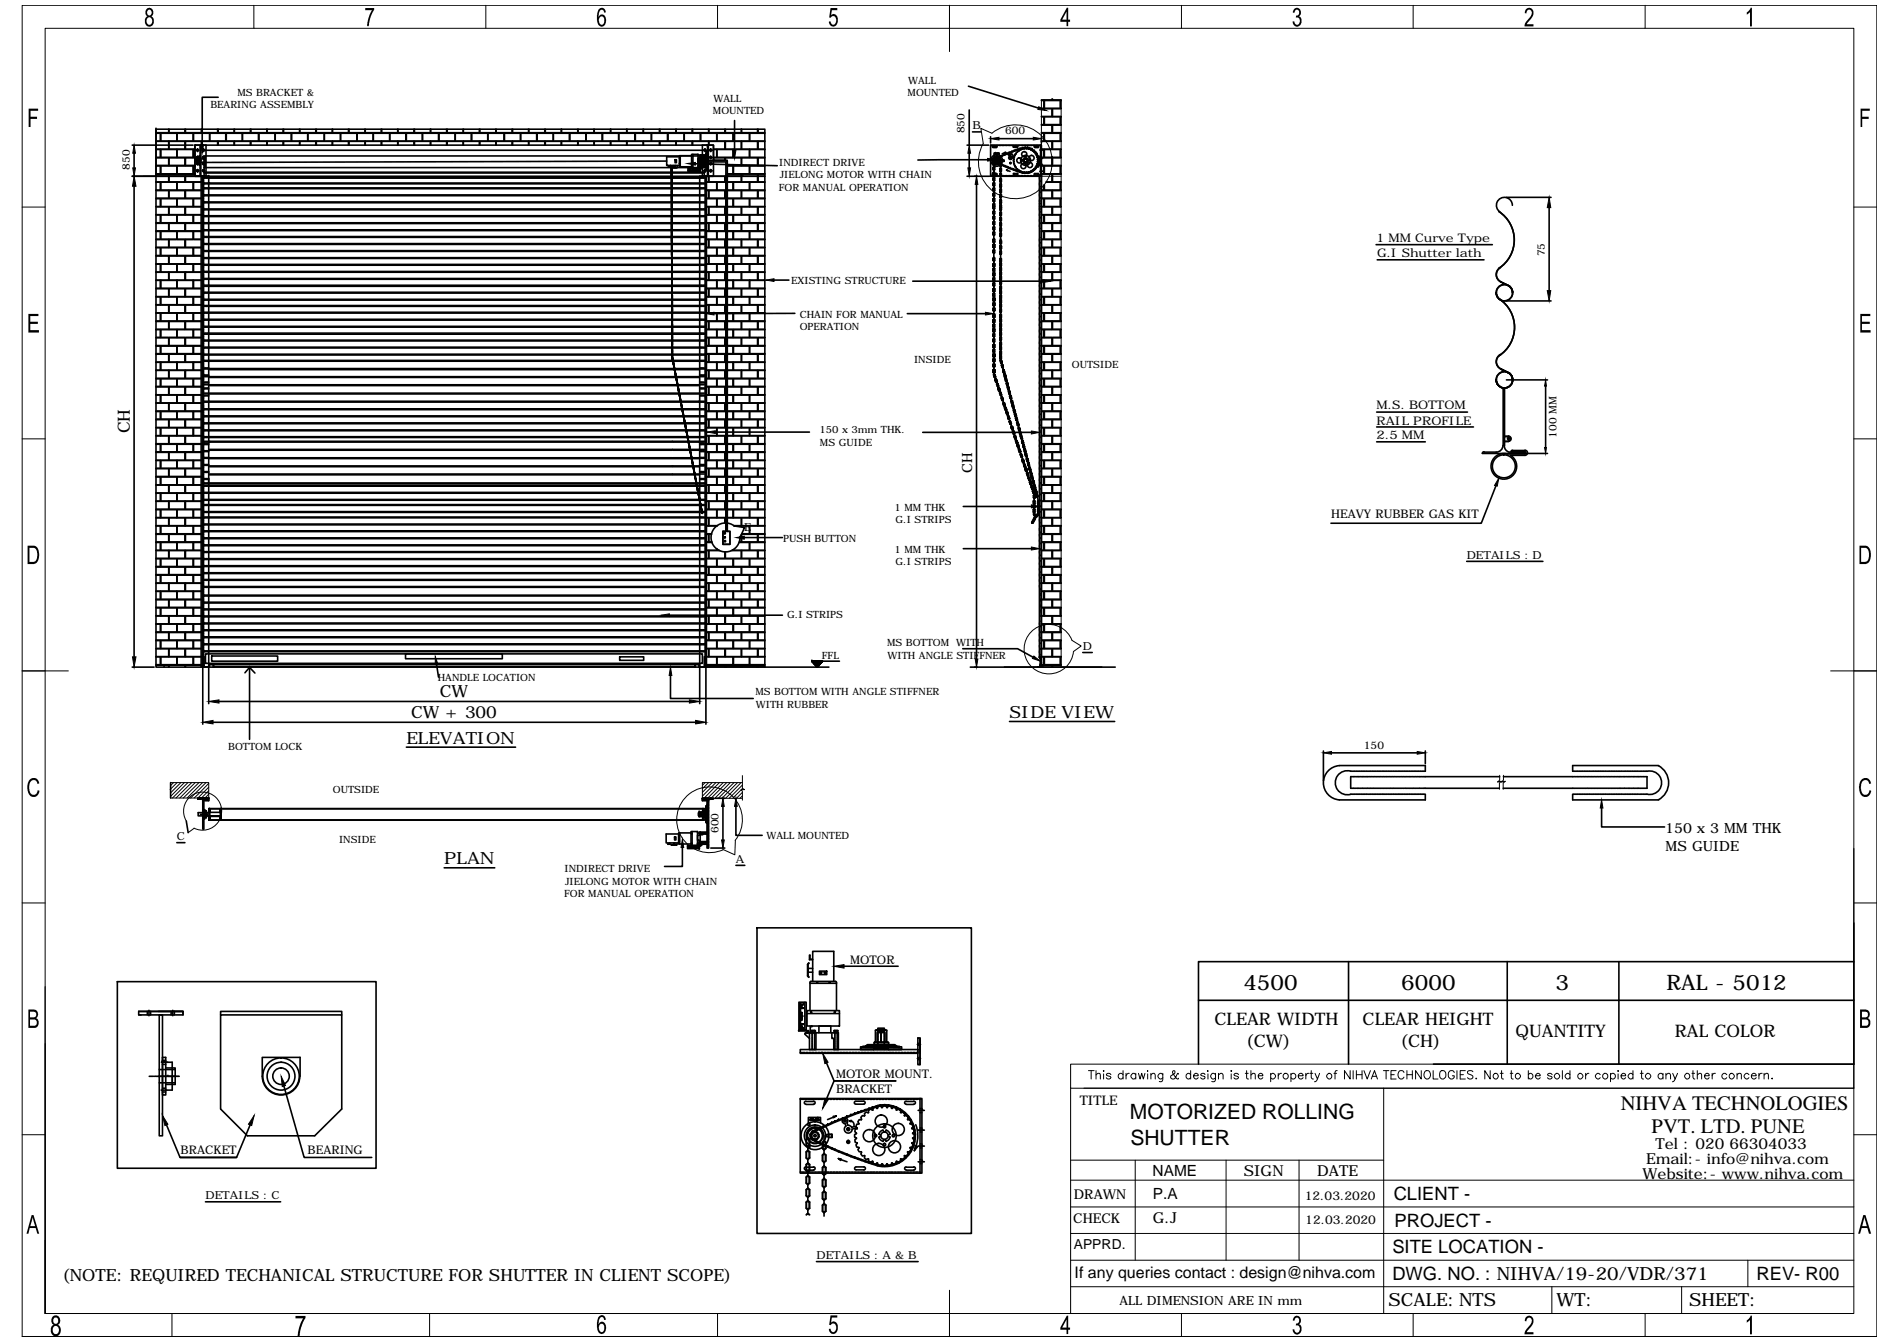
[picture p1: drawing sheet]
<svg xmlns="http://www.w3.org/2000/svg" width="297mm" height="210mm" viewBox="0 0 297 210" stroke-linecap="round" stroke-linejoin="round" font-family="sans-serif">
<defs><g id="words">
<g font-size="3.3">
<text x="194.7" y="154.9">4500</text>
<text x="219.4" y="154.9">6000</text>
<text x="243.6" y="155">3</text>
<text x="260.9" y="155">RAL - 5012</text>
<text x="176.9" y="175.2">MOTORIZED ROLLING</text>
<text x="177" y="179.2">SHUTTER</text>
</g>
<g font-size="3.2">
<text x="253.8" y="173.7">NIHVA TECHNOLOGIES</text>
<text x="258.6" y="177.4">PVT. LTD. PUNE</text>
</g>
<g font-size="2.9">
<text x="218.2" y="187.9">CLIENT -</text>
<text x="218" y="196.2">SITE LOCATION -</text>
<text x="218.4" y="192">PROJECT -</text>
<text x="218" y="200.3">DWG. NO. : NIHVA/19-20/VDR/371</text>
<text x="275" y="200.3">REV- R00</text>
</g>
<g font-size="2.8">
<text x="217.4" y="204.5">SCALE: NTS</text>
<text x="243.7" y="204.5">WT:</text>
<text x="264.5" y="204.5">SHEET:</text>
</g>
<g font-size="2.7">
<text x="190.2" y="160.5">CLEAR WIDTH</text>
<text x="213.4" y="160.5">CLEAR HEIGHT</text>
<text x="195.1" y="163.8">(CW)</text>
<text x="219.3" y="163.9">(CH)</text>
<text x="237.3" y="162.4">QUANTITY</text>
<text x="262.3" y="162.4">RAL COLOR</text>
</g>
<g font-size="2.6">
<text x="20.3" y="67.8" transform="rotate(-90 20.3 67.8)">CH</text>
<text x="64.4" y="112.3">CW + 300</text>
<text x="68.9" y="109.1">CW</text>
<text x="158.1" y="112.4">SIDE VIEW</text>
<text x="63.6" y="116.4">ELEVATION</text>
<text x="69.6" y="135.3">PLAN</text>
<text x="9.7" y="200.4">(NOTE: REQUIRED TECHANICAL STRUCTURE FOR SHUTTER IN CLIENT SCOPE)</text>
</g>
<text font-size="2.5" x="168.3" y="200.1">If any queries contact : design@nihva.com</text>
<g font-size="2.4">
<text x="259.2" y="179.9">Tel : 020 66304033</text>
<text x="180.5" y="184.1">NAME</text>
<text x="194.8" y="184.1">SIGN</text>
<text x="206.2" y="184.1">DATE</text>
<text x="257.2" y="184.5">Website:- www.nihva.com</text>
<text x="257.8" y="182.3">Email:- info@nihva.com</text>
<text x="180.5" y="191.5">G.J</text>
<text x="180.5" y="187.7">P.A</text>
</g>
<g font-size="2.2">
<text x="152.2" y="74" transform="rotate(-90 152.2 74)">CH</text>
<text x="260.7" y="130.4">150 x 3 MM THK</text>
<text x="260.8" y="133.2">MS GUIDE</text>
<text x="168.1" y="195.5">APPRD.</text>
</g>
<g font-size="2.1">
<text x="169.1" y="173">TITLE</text>
<text x="168.1" y="191.4">CHECK</text>
<text x="168.1" y="187.7">DRAWN</text>
</g>
<text font-size="2" x="175.3" y="204.2">ALL DIMENSION ARE IN mm</text>
<g font-size="1.9">
<text x="215.5" y="37.9">1 MM Curve Type</text>
<text x="215.6" y="40.2">G.I Shutter lath</text>
<text x="215.6" y="64.1">M.S. BOTTOM</text>
<text x="215.6" y="66.4">RAIL PROFILE</text>
<text x="215.6" y="68.8">2.5 MM</text>
<text x="208.4" y="81.1">HEAVY RUBBER GAS KIT</text>
<text x="133.1" y="150.9">MOTOR</text>
<text x="130.9" y="168.7">MOTOR MOUNT.</text>
<text x="130.9" y="171">BRACKET</text>
<text x="28.3" y="180.7">BRACKET</text>
<text x="48.2" y="180.7">BEARING</text>
<text x="204.3" y="187.8">12.03.2020</text>
<text x="204.4" y="191.6">12.03.2020</text>
</g>
<g font-size="1.7">
<text x="151" y="20.9" transform="rotate(-90 151 20.9)">850</text>
<text x="152.3" y="20.3">B</text>
<text x="157.4" y="21">600</text>
<text x="20.3" y="26.6" transform="rotate(-90 20.3 26.6)">850</text>
<text x="241.9" y="40.1" transform="rotate(-90 241.9 40.1)">75</text>
<text x="243.7" y="68.5" transform="rotate(-90 243.7 68.5)">100 MM</text>
<text x="116.5" y="83.1">E</text>
<text x="229.7" y="87.5">DETAILS : D</text>
<text x="169.5" y="101.8">D</text>
<text x="213.6" y="117.2">150</text>
<text x="27.7" y="131.5">C</text>
<text x="112.5" y="130.4" transform="rotate(-90 112.5 130.4)">600</text>
<text x="115.2" y="135.1">A</text>
<text x="32.2" y="187.7">DETAILS : C</text>
<text x="127.8" y="197.1">DETAILS : A &amp; B</text>
</g>
<g font-size="1.6">
<text x="32.9" y="17">BEARING ASSEMBLY</text>
<text x="37.2" y="15">MS BRACKET &amp;</text>
<text x="111.6" y="17.9">MOUNTED</text>
<text x="111.7" y="15.9">WALL</text>
<text x="142.1" y="15.1">MOUNTED</text>
<text x="142.2" y="13.1">WALL</text>
<text x="122" y="29.8">FOR MANUAL OPERATION</text>
<text x="122" y="25.9">INDIRECT DRIVE</text>
<text x="122.1" y="27.9">JIELONG MOTOR WITH CHAIN</text>
<text x="123.9" y="44.4">EXISTING STRUCTURE</text>
<text x="125.2" y="49.7">CHAIN FOR MANUAL</text>
<text x="125.2" y="51.7">OPERATION</text>
<text x="143.1" y="56.8">INSIDE</text>
<text x="167.9" y="57.6">OUTSIDE</text>
<text x="128.3" y="67.8">150 x 3mm THK.</text>
<text x="128.4" y="69.8">MS GUIDE</text>
<text x="140.1" y="80">1 MM THK</text>
<text x="140.2" y="81.9">G.I STRIPS</text>
<text x="122.6" y="84.8">PUSH BUTTON</text>
<text x="140.1" y="86.6">1 MM THK</text>
<text x="140.2" y="88.5">G.I STRIPS</text>
<text x="123.2" y="96.7">G.I STRIPS</text>
<text x="138.9" y="101.2">MS BOTTOM WITH</text>
<text x="68.5" y="106.6">HANDLE LOCATION</text>
<text x="128.7" y="103.2">FFL</text>
<text x="139" y="103.1">WITH ANGLE STIFFNER</text>
<text x="118.3" y="108.8">MS BOTTOM WITH ANGLE STIFFNER</text>
<text x="118.4" y="110.8">WITH RUBBER</text>
<text x="35.7" y="117.3">BOTTOM LOCK</text>
<text x="52.1" y="124.1">OUTSIDE</text>
<text x="120" y="131.3">WALL MOUNTED</text>
<text x="53.1" y="132">INSIDE</text>
<text x="88.4" y="136.6">INDIRECT DRIVE</text>
<text x="88.3" y="140.4">FOR MANUAL OPERATION</text>
<text x="88.5" y="138.5">JIELONG MOTOR WITH CHAIN</text>
</g>
</g></defs>
<!-- layer: 0 -->
<g fill="none" stroke="#000" stroke-width=".25">
<path d="M34.2 15.2h-2.5v7.4M115 18.9v4.6M151.6 13.5l11 3.4M163.1 19.6h1.6v1.2h-1.6M163.1 15.7h.3v1.3h-.3M163.1 18.3h.3v1.2h-.3M163.1 17h1.6v1.2h-1.6M163.1 15.6h1.6M163.5 15.7h2.5v1.3h-2.5zM163.5 18.3h2.5v1.2h-2.5zM164.7 15.6h.1M164.8 15.6h.1"/>
<path d="M164.8 15.6h1.4M166.2 19.6h-1.4v1.2h1.4M166.2 17h-1.4v1.2h1.4M166.2 15.7h-.1v1.3h.1M166.2 18.3h-.1v1.2h.1M20.7 22.7h9.5M21 24v2.3M24.4 20.2h.1M24.4 27.6h.1M24.4 20.2v7.1h6.1v-4.6h81.2v2.4h2.2v2.5h5.9h-99.1M24.4 33.6h.7v1.3h-.7M24.4 26h.7v1.2h-.7"/>
<path d="M24.4 23.4h.7v1.2h-.7M24.4 22.1h2v1.3h-2M24.4 28.5h.7v1.2h-.7M24.4 29.8h2v1.2h-2M24.4 31.1h.7v1.2h-.7M24.4 32.4h2v1.2h-2M24.4 35h2v1.1h-2M24.4 36.2h.7v1.3h-.7M24.4 37.5h2v1.2h-2M24.4 38.8h.7v1.2h-.7M24.4 20.9h.7v1.2h-.7M24.4 24.7h2v1.2h-2"/>
<path d="M24.4 27.2l2 .1M25.2 33.6h2.5v1.3h-2.5zM25.2 26h2.5v1.2h-2.5zM25.2 23.4h2.5v1.2h-2.5zM25.2 28.5h2.5v1.2h-2.5zM25.2 31.1h2.5v1.2h-2.5zM25.2 36.2h2.5v1.3h-2.5zM25.2 38.8h2.5v1.2h-2.5zM25.2 20.9h2.5v1.2h-2.5zM26.4 27.6v.9h-2M26.4 20.2v.6h-2M26.5 22.1h2.5v1.3h-2.5z"/>
<path d="M26.5 29.8h2.5v1.2h-2.5zM26.5 32.4h2.5v1.2h-2.5zM26.5 35h2.5v1.1h-2.5zM26.5 37.5h2.5v1.2h-2.5zM26.5 27.6v.9h2.5v-.9M26.5 24.7h2.5v1.2h-2.5zM26.5 27.3h2.5M26.5 20.2v.6h2.5v-.6M27.7 33.6h2.5v1.3h-2.5zM27.7 26h2.5v1.2h-2.5zM27.7 23.4h2.5v1.2h-2.5zM27.7 28.5h2.5v1.2h-2.5z"/>
<path d="M27.7 31.1h2.5v1.2h-2.5zM27.7 36.2h2.5v1.3h-2.5zM27.7 38.8h2.5v1.2h-2.5zM27.7 20.9h2.5v1.2h-2.5zM29 27.6v.9h2.5M29 20.2v.6h2.5v-.6M30.3 20.9h2.5v1.2h-2.5zM30.5 22.7h1.8v4.9h-1.8zM30.5 26h-.2v1.2h.2M30.5 23.4h-.2v1.2h.2M30.5 24.7h-1.5v1.2h1.5M30.5 27.2l-1.5 .1"/>
<path d="M30.7 25.1h.2M30.7 23.5h.2M30.7 24.7h.2M30.7 26.7h.2M30.7 25.6h.2M30.9 25.4h.4M30.9 24.7h.1M30.9 26.7v.1M30.9 25.6h.1M30.9 25.7h.4M30.9 23.5h.1M30.9 23.3v.1"/>
<path d="M30.9 23.6v.1M30.9 24.5v1.3M30.9 26.5v.2M30.9 26.8v.2M30.9 24.6h.3M31 23.5h.2M31 24.7h.2M31 26.7h.2M31 25.6h.2M31 25.1h.2M31.2 24.6h.2M31.2 24.4h.1v1.5h-.1z"/>
<path d="M31.2 24.8h-.3v.7h.3M31.2 24.7h.1M31.2 24.5h.1M31.2 25.6h.1M31.2 25.8h.1M31.2 25.1h.1M31.3 22.7v4.9M31.3 25.7h.1M31.3 25.1h.2M31.5 22.7v4.9M31.5 33.6h-1.2v1.3h1.2M31.5 27.6v76.8"/>
<path d="M31.5 28.5h-1.2v1.2h1.2M31.5 29.8h-2.5v1.2h2.5M31.5 31.1h-1.2v1.2h1.2M31.5 32.4h-2.5v1.2h2.5M31.5 35h-2.5v1.1h2.5M31.5 36.2h-1.2v1.3h1.2M31.5 37.5h-2.5v1.2h2.5M31.5 38.8h-1.2v1.2h1.2M31.5 22.7v-.6h-2.5v1.3h1.5M31.6 22.7v-.6h2.5v.6M31.6 20.2v.6h2.5v-.6M31.7 23.5h.1"/>
<path d="M31.7 24.7h.1M31.7 26.7h.1M31.7 25.6h.1M31.8 37.6h.1M31.8 27.6v76.8M31.8 26.7l.1 .1M31.9 23.3v.1M31.9 23.5h-.1M31.9 23.6v.1M31.9 24.5v.1M31.9 24.6l-.1 .1M31.9 24.7v.1"/>
<path d="M31.9 25.6h-.1M31.9 25.7v.1M31.9 26.5v.2M31.9 26.8v.2M31.9 28.1v.2M31.9 28.4v.2M31.9 28.8v.2M31.9 29.1v.3M31.9 29.5v.2M31.9 29.8v.3M31.9 30.2v.3M31.9 30.6v.2"/>
<path d="M31.9 30.9v.3M31.9 31.3v.2M31.9 31.7v.2M31.9 32v.2M31.9 32.4v.2M31.9 32.8v.2M31.9 33.1v.2M31.9 33.5v.2M31.9 33.8v.3M31.9 34.2v.2M31.9 34.5v.3M31.9 34.9v.2"/>
<path d="M31.9 35.2v.3M31.9 35.6v.2M31.9 36v.2M31.9 36.4v.2M31.9 36.7v.2M31.9 37.1v.2M31.9 37.4v.3M31.9 37.8v.2M31.9 38.1v.3M31.9 38.5v.2M31.9 38.8v.3M31.9 39.2v.2"/>
<path d="M31.9 39.6v.2M31.9 39.9v.3M31.9 24.7h.2M31.9 26.7h.2M31.9 25.6h.2M32 24.4h78.4v1.8h-78.4zM32 25.6h.1M32 24.9h-1.3v.5h1.3M32 27.1h78.3M32 27h78.3v.6M32 26.1v1.5M32.1 25h-.1"/>
<path d="M32.1 24.4v1.8M32.2 27.8h-.2v.1h.2M32.2 39.2h-.2v.2h.2M32.2 38.1h-.2v.2h.2M32.2 37h-.2v.2h.2M32.2 36h-.2v.1h.2M32.2 34.9h-.2v.1h.2M32.2 33.8h-.2v.1h.2M32.2 32.7h-.2v.1h.2M32.2 31.6h-.2v.1h.2M32.2 30.5h-.2v.1h.2M32.2 29.4h-.2v.1h.2"/>
<path d="M32.2 28.6h-.2v.2h.2M32.3 39.4h.1M32.3 38.3h.1M32.3 38.1h.1M32.3 37.2h.1M32.3 37h.1M32.3 36.1h.1M32.3 36h.1M32.3 35h.1M32.3 34.9h.1M32.3 33.9h.1M32.3 33.8h.1"/>
<path d="M32.3 32.8h.1M32.3 32.7h.1M32.3 31.7h.1M32.3 31.6h.1M32.3 30.6h.1M32.3 30.5h.1M32.3 29.5h.1M32.3 29.4h.1M32.3 39.2h.1M32.3 28.8h.1M32.3 28.6h.1M32.3 27.9h.1"/>
<path d="M32.3 27.8h.1M32.5 39.4h77.3M32.5 38.3h77.3M32.5 38.1h77.3M32.5 37.2h77.3M32.5 37h77.3M32.5 36.1h77.3M32.5 36h77.3M32.5 35h77.3M32.5 34.9h77.3M32.5 33.9h77.3M32.5 33.8h77.3"/>
<path d="M32.5 32.8h77.3M32.5 32.7h77.3M32.5 31.7h77.3M32.5 31.6h77.3M32.5 30.6h77.3M32.5 30.5h77.3M32.5 29.5h77.3M32.5 29.4h77.3M32.5 39.2h77.3M32.5 28.8h77.3M32.5 28.6h77.3M32.5 27.9h77.3"/>
<path d="M32.5 27.8h77.3M32.7 27.6h.1M32.7 27.6h-.8v.3M32.7 27.6v76.4M32.8 28.6h.1M32.9 20.9h2.4v1.2h-2.4zM34.2 22.7v-.6h2.5v.6M34.2 20.2v.6h2.5v-.6M35.4 20.9h2.5v1.2h-2.5zM36.7 22.7v-.6h2.5v.6M36.7 20.2v.6h2.5v-.6M38 20.9h2.5v1.2h-2.5z"/>
<path d="M39.3 22.7v-.6h2.5v.6M39.3 20.2v.6h2.5v-.6M40.6 20.9h2.5v1.2h-2.5zM41.8 22.7v-.6h2.5v.6M41.8 20.2v.6h2.5v-.6M43.1 20.9h2.5v1.2h-2.5zM44.4 22.7v-.6h2.5v.6M44.4 20.2v.6h2.5v-.6M45.7 20.9h2.5v1.2h-2.5zM46.9 22.7v-.6h2.5v.6M46.9 20.2v.6h2.5v-.6M48.2 20.9h2.6v1.2h-2.6z"/>
<path d="M49.5 22.7v-.6h2.5v.6M49.5 20.2v.6h2.5v-.6M50.8 20.9h2.5v1.2h-2.5zM52.1 22.7v-.6h2.5v.6M52.1 20.2v.6h2.5v-.6M53.3 20.9h2.6v1.2h-2.6zM54.7 22.7v-.6h2.5v.6M54.7 20.2v.6h2.5v-.6M55.9 20.9h2.5v1.2h-2.5zM57.2 22.7v-.6h2.5v.6M57.2 20.2v.6h2.5v-.6M58.5 20.9h2.5v1.2h-2.5z"/>
<path d="M59.8 22.7v-.6h2.5v.6M59.8 20.2v.6h2.5v-.6M61 20.9h2.5v1.2h-2.5zM62.3 22.7v-.6h2.5v.6M62.3 20.2v.6h2.5v-.6M63.6 20.9h2.5v1.2h-2.5zM64.9 22.7v-.6h2.5v.6M64.9 20.2v.6h2.5v-.6M66.2 20.9h2.5v1.2h-2.5zM67.4 22.7v-.6h2.5v.6M67.4 20.2v.6h2.5v-.6M68.7 20.9h2.5v1.2h-2.5z"/>
<path d="M70 22.7v-.6h2.5v.6M70 20.2v.6h2.5v-.6M71.3 20.9h2.5v1.2h-2.5zM72.6 22.7v-.6h2.5v.6M72.6 20.2v.6h2.5v-.6M73.9 20.9h2.5v1.2h-2.5zM75.1 22.7v-.6h2.5v.6M75.1 20.2v.6h2.5v-.6M76.4 20.9h2.5v1.2h-2.5zM77.7 22.7v-.6h2.5v.6M77.7 20.2v.6h2.5v-.6M79 20.9h2.5v1.2h-2.5z"/>
<path d="M80.3 22.7v-.6h2.5v.6M80.3 20.2v.6h2.5v-.6M81.5 20.9h2.5v1.2h-2.5zM82.8 22.7v-.6h2.5v.6M82.8 20.2v.6h2.5v-.6M84.1 20.9h2.5v1.2h-2.5zM85.4 22.7v-.6h2.5v.6M85.4 20.2v.6h2.5v-.6M86.7 20.9h2.5v1.2h-2.5zM87.9 22.7v-.6h2.6v.6M87.9 20.2v.6h2.6v-.6M89.2 20.9h2.5v1.2h-2.5z"/>
<path d="M90.5 22.7v-.6h2.5v.6M90.5 20.2v.6h2.5v-.6M91.8 20.9h2.5v1.2h-2.5zM93 22.7v-.6h2.6v.6M93 20.2v.6h2.6v-.6M94.4 20.9h2.5v1.2h-2.5zM95.6 22.7v-.6h2.5v.6M95.6 20.2v.6h2.5v-.6M96.9 20.9h2.5v1.2h-2.5zM98.2 22.7v-.6h2.5v.6M98.2 20.2v.6h2.5v-.6M99.5 20.9h2.5v1.2h-2.5z"/>
<path d="M100.8 22.7v-.6h2.5v.6M100.8 20.2v.6h2.5v-.6M102 20.9h2.5v1.2h-2.5zM103.3 22.7v-.6h2.5v.6M103.3 20.2v.6h2.5v-.6M104.4 25.2l-72.5 .2v.2M104.6 20.9h2.5v1.2h-2.5zM104.9 25.9v.2h-.3h.4v-.2M105.2 26.1h.1M105.2 26.1l.1 .1zM105.4 26.1h.1M105.5 25.9v.3h.3v-.3"/>
<path d="M105.5 26.1h.1M105.7 25h.2v.5h-.2zM105.8 25.1h.1M105.8 25.3h.1M105.9 20.2v.6h2.5v-.6M105.9 22.7v-.6h2.5v.6M106 26.2h-.7h.7M106 26.2l.1-.1zM106.4 24.5h-2v1.4h2M106.5 24.8h.1M106.5 25.6h.1M106.5 24.4v1.7"/>
<path d="M107.1 20.9h2.5v1.2h-2.5zM107.7 26.4h1.9M107.8 26.7h1.7zM107.9 26.5v.2zM108 26.6v.1zM108 26.7h.1M108.1 26.5l.1 .2zM108.3 24.2h1v2.1h-1zM108.3 24.4h-1.9v1.7h1.9M108.4 24.5h.1M108.4 25.2v.1zM108.4 26h.1"/>
<path d="M108.4 26.6l.1 .1zM108.5 20.2v.6h2.5v-.6M108.5 22.7v-.6h2.5v.6M108.5 26.6v.1zM108.5 24.2v2.1M108.6 26.6h.1M108.6 26.6v.1v-.1M108.6 26.6l.1 .1zM108.7 26.6v.1zM108.8 26.6v.1zM108.8 26.6l.1 .1zM108.9 25.6l12.8 .3"/>
<path d="M109.1 26.5l.1 .2zM109.3 26.7h.1M109.3 26.6v.1zM109.3 26h.1M109.3 26.1h.4M109.4 26.5v.2zM109.4 24.8v.6zM109.4 25h.1M109.4 24.9v.5M109.4 25.3h.1M109.5 24.8l-.1 .2h.2M109.6 24.9h-.3v.4h.3"/>
<path d="M109.6 27.6h.8v.3M109.6 27.6v76.8h20.2M109.6 26.4v.4M109.6 25.8v.1M109.6 24.3v.1M109.6 26.2h.1h-.1v.6zM109.6 26.4h-1.9v.4h1.9M109.6 26.8h.1M109.6 25.8h.2M109.6 24.3h.2M109.6 24.9h.1M109.6 25.3h.1"/>
<path d="M109.6 24.3v.2h.1M109.6 25.7v.3M109.6 26h.1M109.6 25.7h.1M109.6 24.3h.1M109.6 25.7v.1M109.6 24.2v.1M109.6 25h.1M109.6 25.3h-.2l.1 .2M109.6 25.4h.7M109.7 26.3h.1M109.7 24.8h-.4v.7h.4"/>
<path d="M109.7 26.4h.1M109.7 26.2h.1M109.7 20.9h2.5v1.2h-2.5zM109.7 26.1h1.1M109.7 25.7h1.1M109.8 24.9h.1M109.8 25.3h.1M109.8 25.9l-.2 .1M109.8 24.5h-.2M109.8 39.4h.2M109.8 38.3h.2M109.8 38.1h.2"/>
<path d="M109.8 37.2h.2M109.8 37h.2M109.8 36.1h.2M109.8 36h.2M109.8 35h.2M109.8 34.9h.2M109.8 33.9h.2M109.8 33.8h.2M109.8 32.8h.2M109.8 32.7h.2M109.8 31.7h.2M109.8 31.6h.2"/>
<path d="M109.8 30.6h.2M109.8 30.5h.2M109.8 29.5h.2M109.8 29.4h.2M109.8 39.2h.2M109.8 28.8h.2M109.8 28.6h.2M109.8 27.9h.2M109.8 27.8h.2M109.9 25.8h.1M109.9 25.9h.1M109.9 24.3h.1"/>
<path d="M109.9 24.5h.1M109.9 24.9h.1M109.9 25.3h.1M110 24.2v-1.5h1.7v4.9h-1.7v-1.4M110 25.8h.1M110 25.9h.1M110 24.3h.1M110 24.5h.1M110 24.9h.2M110 25.3h.2M110.1 27.8h.2v.1h-.2M110.1 28.6h.2v.2h-.2"/>
<path d="M110.1 39.2h.2v.2h-.2M110.1 38.1h.2v.2h-.2M110.1 37h.2v.2h-.2M110.1 36h.2v.1h-.2M110.1 34.9h.2v.1h-.2M110.1 33.8h.2v.1h-.2M110.1 32.7h.2v.1h-.2M110.1 31.6h.2v.1h-.2M110.1 30.5h.2v.1h-.2M110.1 29.4h.2v.1h-.2M110.1 26.1l-.3 .3-.1-.1M110.2 25.8h.1"/>
<path d="M110.2 25.9h.1M110.2 24.3h.1M110.2 24.5h.1M110.2 26.7h.1M110.2 24.9h.1M110.2 25.3h.1M110.3 24.8h-.8v.2h.1v-.1h.7h-.7M110.3 25.4h-.7v-.1h-.1v.2h.8M110.3 24.7l.1-.1v1h-.1zM110.3 25.1h-.9h.9M110.3 24.9h.5M110.3 25.8h.1"/>
<path d="M110.3 25.9h.1M110.3 24.3h.1M110.3 24.5h.1M110.3 24.4v1.8M110.3 24.9h.1M110.3 25.3h.1M110.4 24.6h.1v1h-.1M110.4 26.7v.1M110.4 23.3v.1M110.4 23.5h-78.5M110.4 23.6v.1M110.4 26.5v.2"/>
<path d="M110.4 26.8v.2M110.4 28.1v.2M110.4 28.4v.2M110.4 28.8v.2M110.4 29.1v.3M110.4 29.5v.2M110.4 29.8v.3M110.4 30.2v.3M110.4 30.6v.2M110.4 30.9v.3M110.4 31.3v.2M110.4 31.7v.2"/>
<path d="M110.4 32v.2M110.4 32.4v.2M110.4 32.8v.2M110.4 33.1v.2M110.4 33.5v.2M110.4 33.8v.3M110.4 34.2v.2M110.4 34.5v.3M110.4 34.9v.2M110.4 35.2v.3M110.4 35.6v.2M110.4 36v.2"/>
<path d="M110.4 36.4v.2M110.4 36.7v.2M110.4 37.1v.2M110.4 37.4v.3M110.4 37.8v.2M110.4 38.1v.3M110.4 38.5v.2M110.4 38.8v.3M110.4 39.2v.2M110.4 39.6v.2M110.4 39.9v.3M110.4 25.8h.1"/>
<path d="M110.4 25.9h.1M110.4 24.3h.1M110.4 24.5h.1M110.4 23.5h.2M110.4 26.7h.2M110.5 24.9h.1M110.5 25.3h.1M110.5 27.6v76.8M110.6 25.8h.1M110.6 25.9h.1M110.6 24.3h.1M110.6 24.5h.1"/>
<path d="M110.6 27.6v-.1h.2v-4.7l-.2-.1h.3v4.9M110.6 23.9v1.2v-1.1l-.1 .2v1.9l.1 .1v-1.1v1.3M110.6 23.9h.1M110.6 23.8h.1M110.6 23.7h.2v2.9h-.2zM110.6 26.4h.1M110.6 33.6h1.6v1.3h-1.6M110.6 29.8h.4v1.2h-.4M110.6 32.4h.4v1.2h-.4M110.6 35h.4v1.1h-.4M110.6 37.5h.4v1.2h-.4M110.6 23.8v.1"/>
<path d="M110.6 24.9h.1M110.6 25.3h.1M110.6 28.5h1.6v1.2h-1.6M110.6 31.1h1.6v1.2h-1.6M110.6 36.2h1.6v1.3h-1.6M110.6 38.8h1.6v1.2h-1.6M110.7 25.1l.1 1.5M110.7 25.8h.2M110.7 25.9h.2M110.7 24.3h.2M110.7 24.5h.2M110.7 24.9h.2"/>
<path d="M110.7 25.3h.2M110.8 23.7l-.1 1.4M110.8 22.7v4.9M110.8 24.5h-.7v.2h-.4M110.8 24.2h-1.1v2.2M110.9 22.7v4.9M111 27.6v.9h-.4M111 22.7v-.6h2.5v1.3h-1.8M111 29.8h2.5v1.2h-2.5zM111 32.4h2.5v1.2h-2.5zM111 35h2.5v1.1h-2.5zM111 37.5h2.5v1.2h-2.5z"/>
<path d="M111 27.6v.9h2.5v-.9M111 20.2v.6h2.5v-.6M111.1 23.5h.2M111.1 24.7h.2M111.1 26.7h.2M111.1 25.6h.2M111.3 23.3v.1M111.3 23.5h.1M111.3 23.6v.1M111.3 24.5v.1M111.3 24.6v.1M111.3 24.7v.1"/>
<path d="M111.3 25.4v.2M111.3 25.6h.1M111.3 25.7v.1M111.3 26.5v.2M111.3 26.8v.2M111.3 26.7v.1M111.4 23.5h.1M111.4 24.7h.1M111.4 26.7h.1M111.4 25.6h.1M111.7 23.4h.5v1.2h-.5M111.7 24.7h1.8v.4"/>
<path d="M112.3 23.4h2.5v1.2h-2.5zM112.3 20.9h2.5v1.2h-2.5zM113.6 22.1h2.5v1.3h-2.5zM113.6 27.6v.9h.1M113.6 20.2v.6h2.5v-.6M113.6 25.1v-.4h2.5v1.2h-2.2M113.7 27.6h.1M113.7 33.6h-1.4v1.3h1.4M113.7 32.3h-.1M113.7 28.5h-1.4v1.2h1.4M113.7 29.8h-.1v1.2h.1M113.7 31.1h-1.4v1.2h1.4"/>
<path d="M113.7 32.4h-.1v1.2h.1M113.7 35h-.1v1.1h.1M113.7 36.2h-1.4v1.3h1.4M113.7 37.5h-.1v1.2h.1M113.7 38.8h-1.4v1.2h1.4M113.9 27.6v55.6h.4v2h-1.1v-2h.5v-55.6h-3.1v76.8M113.9 33.6h.9v1.3h-.9M113.9 26h.9v1.2h-.9M113.9 28.5h.9v1.2h-.9M113.9 29.8h2.2v1.2h-2.2M113.9 31.1h.9v1.2h-.9M113.9 32.4h2.2v1.2h-2.2"/>
<path d="M113.9 35h2.2v1.1h-2.2M113.9 36.2h.9v1.3h-.9M113.9 37.5h2.2v1.2h-2.2M113.9 38.8h.9v1.2h-.9M113.9 27.2h2.2v1.3h-2.2M114.9 33.6h2.4v1.3h-2.4zM114.9 26h2.4v1.2h-2.4zM114.9 23.4h2.4v1.2h-2.4zM114.9 28.5h2.4v1.2h-2.4zM114.9 31.1h2.4v1.2h-2.4zM114.9 36.2h2.4v1.3h-2.4zM114.9 38.8h2.4v1.2h-2.4z"/>
<path d="M114.9 20.9h2.4v1.2h-2.4zM116.1 22.1h2.5v1.3h-2.5zM116.1 29.8h2.5v1.2h-2.5zM116.1 32.4h2.5v1.2h-2.5zM116.1 35h2.5v1.1h-2.5zM116.1 37.5h2.5v1.2h-2.5zM116.1 27.2h2.5v1.3h-2.5zM116.1 20.2v.6h2.5v-.6M116.1 24.7h2.5v1.2h-2.5zM118.7 20.2v.6h1.1M119.8 33.6h-2.4v1.3h2.4M119.8 26h-2.4v1.2h2.4"/>
<path d="M119.8 23.4h-2.4v1.2h2.4M119.8 22.1h-1.1v1.3h1.1M119.8 28.5h-2.4v1.2h2.4M119.8 29.8h-1.1v1.2h1.1M119.8 31.1h-2.4v1.2h2.4M119.8 32.4h-1.1v1.2h1.1M119.8 35h-1.1v1.1h1.1M119.8 36.2h-2.4v1.3h2.4M119.8 37.5h-1.1v1.2h1.1M119.8 38.8h-2.4v1.2h2.4M119.8 27.2h-1.1v1.3h1.1M119.8 20.9h-2.4v1.2h2.4"/>
<path d="M119.8 24.7h-1.1v1.2h1.1M152.3 20.6h1.3M154.6 25h-10.9M155.1 27.5h.3M155.1 22.8h.3M155.5 22.8l-.1 .2 .1 .1M155.5 27.5h.3M155.5 22.8h.3M155.5 22.9h.5M155.5 23.1h.5M155.6 38.8v.3M155.7 24.1h.7z"/>
<path d="M155.8 24v.1zM155.8 25.1h.1M155.8 25.2h.1M155.9 25h.1M155.9 25.1v.1M155.9 25.2v.1M155.9 24h.1M155.9 25.3h.1M155.9 24.8a20.9 20.9 0 0 1 4.7-1.7 2.01 2.01 0 0 1 2 2.3 2.01 2.01 0 0 1-2.4 1.7M155.9 24.8a.32 .32 0 0 0 0 .6M155.9 25v.1M155.9 24l.1 .1z"/>
<path d="M155.9 24.9h.1M155.9 25.4l2.1 1 2.2 .7M155.9 24.9a.28 .28 0 0 0 0 .4M156 25.3h.1M156 25.4l4.2 1.6M156 27.5h.3M156 22.8h.3M156 22.8l.1 .2-.1 .1M156 27.2l.1 .1-.1 .1M156 24.9h.1M156 27.2h-.5l-.1 .1 .1 .1h.5M156.1 25.3h-.1"/>
<path d="M156.1 24.9h.1M156.1 24.9h-.1l-.1 .1M156.1 25.3h.1M156.1 24l.1 .1zM156.1 24.8h.1M156.1 25.5h.1M156.2 25.3h-.1M156.2 24.9v.1M156.2 24.9h.1M156.2 24h.1M156.2 25.3h.1M156.3 25.3h-.1"/>
<path d="M156.3 24v.1zM156.3 25v-.1v.1M156.3 25.2h.1M156.3 25.1h.1M156.3 25.2v.1M156.3 25v.1M156.3 24h.1M156.3 25.1v.1M156.4 24.7h.1M156.4 25.6h.1M156.5 24.3v-.4h-.8v.4M156.5 27.5h.3"/>
<path d="M156.5 22.8h.3M156.7 24.5h.1M156.7 25.7h.1M156.7 39v.3M156.9 24.4h.1M156.9 25.9h.1M156.9 27.5h.4M156.9 22.8h.4M157 25h.2v.3h-.2M157.1 25v.3M157.2 24.3h.1M157.2 26h.1"/>
<path d="M157.3 23.9h.2h-.2zM157.3 23.9l-.4 .2M157.4 24.2h.1M157.4 26.1h.1M157.4 27.5h.3M157.4 22.8h.3M157.6 26.6l.2 .1zM157.6 24.1h.1M157.6 26.1h.1M157.8 26.7l.4 .1M157.9 24h.1M157.9 26.3h.1"/>
<path d="M157.9 27.5h.3M157.9 22.8h.3M158 24.3l-.1-.1 .1-.2h.1l.1 .5M158.1 24.5l-.1 .3 .1 .1 .2 .1 .2-.3h.3M158.1 24.3v.2M158.2 23.9h.1M158.2 26.4h.1M158.2 24.4l.3 .2 .2-.1M158.4 24.2l.1-.1zM158.4 27.5h.3M158.4 22.8h.3M158.4 24.1l.2 .3"/>
<path d="M158.5 23.8h.1M158.5 26.5h.1M158.7 23.7h.1M158.7 26.6h.1M158.7 22.8l-.1 .2 .1 .1M158.8 22.9h.5M158.8 25.3l-.1 .3h.1M158.8 24.9v.1M158.8 27.1l-.1 .1 .1 .1M158.8 25h-.1v.2l.1 .1M158.8 27.4h.5M158.8 27.2h.5"/>
<path d="M158.8 25.6h.1M158.8 24.7h-.1l.1 .3M158.8 25.6v.1v.2h.2M158.9 27.5h.3M158.9 22.8h.3M158.9 25.9h.1M158.9 23.6h.1M158.9 26.7h.1M158.9 24.3h.1M159 24.4h-.2v.1v.1v-.1M159 25.9l-.1 .1 .1 .2h.1l.1 .2h.1M159.1 26.2h.1"/>
<path d="M159.1 24v.1M159.1 23.5h.1M159.1 26.7h.1M159.3 27.1l.1 .1-.1 .1M159.3 26.4h.1M159.3 22.8l.1 .2-.1 .1h-.5M159.3 23.9l-.1-.1-.1 .3h-.1l-.1 .1 .1 .1M159.3 23.8h.1M159.3 26.4v.2l.1 .1h.2M159.3 27.5h.4M159.3 22.8h.4M159.4 23.4h.1"/>
<path d="M159.4 26.8h.1M159.5 26.6h.1M159.5 23.6h.1M159.6 23.7l-.2-.1-.1 .1v.1M159.6 26.7l.1 .2 .1-.1M159.6 23.4h.1M159.6 26.9h.1M159.9 26.8l.2 .2v-.1M159.9 23.5l-.2-.1-.1 .2M159.9 23.3h.1M159.9 27h.1M159.9 27.5h.2"/>
<path d="M159.9 22.8h.2M160.1 23.2h.1M160.1 23.3h.1M160.1 23.4l-.2-.1-.1 .1M160.1 27.1h.1M160.2 23.2a1.97 1.97 0 0 1 2.4 1.9 1.97 1.97 0 0 1-2.4 1.9M160.2 23.2l-2.5 .9-1.8 .8M160.2 26.9v.1l.2 .1v-.1M160.2 25.2l.3 .3M160.3 25l.1 .1-.1 .1M160.3 27.5h.3M160.3 22.8h.3"/>
<path d="M160.4 23.2h.1M160.4 26.9h.1M160.4 23.3v-.1h-.2v.2M160.4 23.3h.1M160.5 23.3v-.1l.3 .1M160.5 27v.1l.3-.1-.1 .1h-.2zM160.5 27.1h.1M160.5 24.7l-.3 .3M160.5 24.8l.1 .1 .1-.1M160.5 25.5l.1-.1 .1 .1M160.6 23.1h.1M160.7 24.7l.3 .3"/>
<path d="M160.7 23.3h.1M160.8 26.9h-.1M160.8 27.5h.3M160.8 22.8h.3M160.8 23.3l.1-.1 .2 .2M160.8 27.1h.1M160.9 23.1h.1M161 25.2l-.3 .3M161 25l-.1 .1 .1 .1M161 23.3h.1M161.1 26.9l-.1 .1-.1 .1-.1-.1M161.1 23.4l.3-.1v.1"/>
<path d="M161.1 27.1h.1M161.2 23.2h.1M161.3 27.5h.3M161.3 22.8h.3M161.4 27h.1M161.4 23.5l.1-.1 .2 .1-.1 .1M161.4 26.8v.2l-.3-.1M161.4 23.3h.1M161.6 26.9h.1M161.6 23.4h.1M161.7 26.6h-.1M161.7 26.7l-.2 .2-.1-.1"/>
<path d="M161.7 23.7l.1-.1 .2 .1-.1 .1M161.8 27.5h.3M161.8 22.8h.3M161.8 26.7h.1M161.9 23.8h.1M161.9 26.4h.1M161.9 26.4l.1 .2-.2 .1-.1-.1M162 23.9l.1-.1v.3l.3 .1-.1 .1M162 23.7h.1M162 26.6h.1M162 22.8l-.1 .2 .1 .1M162 27.2l-.1 .1 .1 .1"/>
<path d="M162.1 22.9h.5M162.1 23.1h.5M162.1 27.4h.5M162.1 27.2h.5M162.1 24v.1M162.1 26.2h.1M162.2 26.4h.1M162.2 23.9h.1M162.2 27.5h.4M162.2 22.8h.4M162.3 24.3h.1M162.3 25.9h.1"/>
<path d="M162.3 24.4h.1l.1 .1-.1 .2M162.3 25.9l.1 .1-.3 .2v.2h-.1M162.3 26.2h.1M162.3 24.1h.1M162.4 25.6h.1M162.4 25.6l.1 .1-.1 .2h-.1M162.4 24.9v.1M162.4 25.3h.1M162.4 24.7h.2l-.1 .3M162.4 26h.1M162.4 24.3h.1M162.5 25.3l.1 .3h-.2"/>
<path d="M162.5 25h.1v.2l-.1 .1M162.5 25.8h.1M162.5 24.5h.1M162.5 22.8l.1 .2-.1 .1M162.5 27.2l.1 .1-.1 .1M162.6 25.5h.1M162.6 25.3h.1M162.6 25h.1M162.6 24.8h.1M162.6 25.8l.2 .1-.2 .2zM162.7 24.4a1.93 1.93 0 0 1 0 1.4M162.7 27.5h.2"/>
<path d="M162.7 22.8h.2M162.8 23.5h.3M162.8 24.8h.3M162.8 25.8h.3M162.8 26.8h.3M162.9 22.7h-7.8v4.9h7.8M162.9 22.7h.2v4.9h-.2M162.9 27h.2M162.9 24.9h.2M162.9 22.7v4.9M162.9 25.9h.2M162.9 25.7h.2"/>
<path d="M162.9 26.7h.2M162.9 23.6h.2M163.1 33.6h.3v1.3h-.3M163.1 26h.3v1.2h-.3M163.1 23.4h.3v1.2h-.5M163.1 22.1h1.6v1.3h-1.8M163.1 29.8h1.6v1.2h-1.6M163.1 31.1h.3v1.2h-.3M163.1 32.4h1.6v1.2h-1.6M163.1 35h1.6v1.1h-1.6M163.1 36.2h.3v1.3h-.3M163.1 37.5h1.6v1.2h-1.6"/>
<path d="M163.1 38.8h.3v1.2h-.3M163.1 27.2h1.6v1.3h-.9M163.1 20.9h.3v1.2h-.3M163.1 24.7h1.6M163.1 23.5h.1M163.1 24.8h.1M163.1 25.8h.1M163.1 26.8h.1M163.2 25.8h.1M163.2 24.8h.1M163.2 23.5h.1M163.2 26.8h.1"/>
<path d="M163.4 29v.7h-.3M163.5 26h2.5v1.2h-2.5zM163.5 33.6h2.5v1.3h-2.5zM163.5 23.4h2.5v1.2h-2.5zM163.5 31.1h2.5v1.2h-2.5zM163.5 36.2h2.5v1.3h-2.5zM163.5 38.8h2.5v1.2h-2.5zM163.5 20.9h2.5v1.2h-2.5zM163.8 28.5h2.2v1.2h-2.5v-.8M164.7 24.7h.1M164.7 24.7v1.2h-1.6M166.2 33.6h-.1v1.3h.1"/>
<path d="M166.2 26h-.1v1.2h.1M166.2 23.4h-.1v1.2h.1M166.2 22.1h-1.4v1.3h1.4M166.2 28.5h-.1v1.2h.1M166.2 29.8h-1.4v1.2h1.4M166.2 31.1h-.1v1.2h.1M166.2 32.4h-1.4v1.2h1.4M166.2 35h-1.4v1.1h1.4M166.2 36.2h-.1v1.3h.1M166.2 37.5h-1.4v1.2h1.4M166.2 38.8h-.1v1.2h.1M166.2 27.2h-1.4v1.3h1.4"/>
<path d="M166.2 20.9h-.1v1.2h.1M166.2 24.7h-1.4v1.2h1.4M215.5 38.3h18.2M234.7 33.1a5.3 5.3 0 0 1 0 8.9M235.9 30.9h7M236.8 32.1a1.25 1.25 0 0 0-1.8-1.1 1.25 1.25 0 0 0-.2 2.2M242.6 32.5v13M24.4 42.6h2v1.2h-2M24.4 49h.7v1.2h-.7M24.4 55.4h2v1.3h-2M24.4 40.1h2v1.2h-2M24.4 41.3h.7v1.3h-.7"/>
<path d="M24.4 43.9h.7v1.2h-.7M24.4 45.2h2v1.2h-2M24.4 46.5h.7v1.2h-.7M24.4 47.7h2v1.3h-2M24.4 50.3h2v1.2h-2M24.4 51.6h.7v1.2h-.7M24.4 52.9h2v1.2h-2M24.4 54.2h.7v1.2h-.7M24.4 56.7h.7v1.2h-.7M24.4 58h2v1.2h-2M24.4 59.3h.7v1.2h-.7M25.2 49h2.5v1.2h-2.5z"/>
<path d="M25.2 41.3h2.5v1.3h-2.5zM25.2 43.9h2.5v1.2h-2.5zM25.2 46.5h2.5v1.2h-2.5zM25.2 51.6h2.5v1.2h-2.5zM25.2 54.2h2.5v1.2h-2.5zM25.2 56.7h2.5v1.2h-2.5zM25.2 59.3h2.5v1.2h-2.5zM26.5 42.6h2.5v1.2h-2.5zM26.5 55.4h2.5v1.3h-2.5zM26.5 40.1h2.5v1.2h-2.5zM26.5 45.2h2.5v1.2h-2.5zM26.5 47.7h2.5v1.3h-2.5z"/>
<path d="M26.5 50.3h2.5v1.2h-2.5zM26.5 52.9h2.5v1.2h-2.5zM26.5 58h2.5v1.2h-2.5zM27.7 49h2.5v1.2h-2.5zM27.7 41.3h2.5v1.3h-2.5zM27.7 43.9h2.5v1.2h-2.5zM27.7 46.5h2.5v1.2h-2.5zM27.7 51.6h2.5v1.2h-2.5zM27.7 54.2h2.5v1.2h-2.5zM27.7 56.7h2.5v1.2h-2.5zM27.7 59.3h2.5v1.2h-2.5zM31.5 42.6h-2.5v1.2h2.5"/>
<path d="M31.5 49h-1.2v1.2h1.2M31.5 55.4h-2.5v1.3h2.5M31.5 40.1h-2.5v1.2h2.5M31.5 41.3h-1.2v1.3h1.2M31.5 43.9h-1.2v1.2h1.2M31.5 45.2h-2.5v1.2h2.5M31.5 46.5h-1.2v1.2h1.2M31.5 47.7h-2.5v1.3h2.5M31.5 50.3h-2.5v1.2h2.5M31.5 51.6h-1.2v1.2h1.2M31.5 52.9h-2.5v1.2h2.5M31.5 54.2h-1.2v1.2h1.2"/>
<path d="M31.5 56.7h-1.2v1.2h1.2M31.5 58h-2.5v1.2h2.5M31.5 59.3h-1.2v1.2h1.2M31.8 42.3h.1M31.9 40.3v.2M31.9 40.7v.2M31.9 41v.3M31.9 41.4v.2M31.9 41.7v.3M31.9 42.1v.3M31.9 42.4v.3M31.9 42.8v.3"/>
<path d="M31.9 43.2v.2M31.9 43.5v.3M31.9 43.9v.2M31.9 44.3v.2M31.9 44.6v.3M31.9 45v.2M31.9 45.3v.3M31.9 45.7v.3M31.9 46v.3M31.9 46.4v.3M31.9 46.8v.2M31.9 47.1v.3"/>
<path d="M31.9 47.5v.2M31.9 47.9v.2M31.9 48.2v.3M31.9 48.6v.2M31.9 49v.2M31.9 49.3v.3M31.9 49.7v.2M31.9 50v.3M31.9 50.4v.2M31.9 50.7v.3M31.9 51.1v.2M31.9 51.5v.2"/>
<path d="M31.9 51.8v.3M31.9 52.2v.2M31.9 52.6v.2M31.9 52.9v.3M31.9 53.3v.2M31.9 53.6v.3M31.9 54v.2M31.9 54.3v.3M31.9 54.7v.2M31.9 55.1v.2M31.9 55.4v.3M31.9 55.8v.2"/>
<path d="M31.9 56.2v.2M31.9 56.5v.3M31.9 56.9v.2M31.9 57.2v.3M31.9 57.6v.2M31.9 57.9v.3M31.9 58.3v.3M31.9 58.7v.2M31.9 59v.3M31.9 59.4v.2M31.9 59.8v.2M32 56.4h78.3v.1h-78.3z"/>
<path d="M32 57.7h78.3M32 59h78.3M32.1 42.5h-.1v.1h.1M32.2 52.1h-.2v.2h.2M32.2 48.9h-.2v.1h.2M32.2 47.8h-.2v.1h.2M32.2 54.3h-.2v.2h.2M32.2 57.6h-.2v.1h.2M32.2 59.8h-.2v.1h.2M32.2 46.8h-.2v.2h.2M32.2 45.7h-.2v.2h.2M32.2 44.6h-.2v.2h.2"/>
<path d="M32.2 43.6h-.2v.1h.2M32.2 42.6h.1M32.2 42.5h.1M32.2 41.4h-.2v.1h.2M32.2 40.3h-.2v.2h.2M32.2 50h-.2v.1h.2M32.2 51.1h-.2v.1h.2M32.2 53.2h-.2v.2h.2M32.2 55.4h-.2v.2h.2M32.2 58.7h-.2v.1h.2M32.3 47h.1M32.3 46.8h.1"/>
<path d="M32.3 45.9h.1M32.3 45.7h.1M32.3 44.8h.1M32.3 44.6h.1M32.3 43.7h.1M32.3 43.6h.1M32.3 41.5h.1M32.3 41.4h.1M32.3 40.5h.1M32.3 40.3h.1M32.3 53.4h.1M32.3 53.2h.1"/>
<path d="M32.3 52.3h.1M32.3 52.1h.1M32.3 51.2h.1M32.3 51.1h.1M32.3 50.1h.1M32.3 50h.1M32.3 49h.1M32.3 48.9h.1M32.3 47.9h.1M32.3 47.8h.1M32.3 55.6h.1M32.3 55.4h.1"/>
<path d="M32.3 54.5h.1M32.3 54.3h.1M32.3 58.8h.1M32.3 58.7h.1M32.3 57.7h.1M32.3 57.6h.1M32.3 59.9h.1M32.3 59.8h.1M32.4 42.6h.2M32.4 42.5h.2M32.5 47h77.3M32.5 46.8h77.3"/>
<path d="M32.5 45.9h77.3M32.5 45.7h77.3M32.5 44.8h77.3M32.5 44.6h77.3M32.5 43.7h77.3M32.5 43.6h77.3M32.5 41.5h77.3M32.5 41.4h77.3M32.5 40.5h77.3M32.5 40.3h77.3M32.5 53.4h77.3M32.5 53.2h77.3"/>
<path d="M32.5 52.3h77.3M32.5 52.1h77.3M32.5 51.2h77.3M32.5 51.1h77.3M32.5 50.1h77.3M32.5 50h77.3M32.5 49h77.3M32.5 48.9h77.3M32.5 47.9h77.3M32.5 47.8h77.3M32.5 55.6h77.3M32.5 55.4h77.3"/>
<path d="M32.5 54.5h77.3M32.5 54.3h77.3M32.5 58.8h.2M32.5 58.7h.2M32.5 57.7h.2M32.5 57.6h.2M32.5 59.9h.2M32.5 59.8h.2M32.6 42.6h77M32.6 42.5h77M32.8 57.8h76.6M32.8 59.1h76.6"/>
<path d="M109.6 58.8h.2M109.6 58.7h.2M109.6 57.7h.2M109.6 57.6h.2M109.6 59.9h.2M109.6 59.8h.2M109.7 42.6h.2M109.7 42.5h.2M109.8 47h.2M109.8 46.8h.2M109.8 45.9h.2M109.8 45.7h.2"/>
<path d="M109.8 44.8h.2M109.8 44.6h.2M109.8 43.7h.2M109.8 43.6h.2M109.8 41.5h.2M109.8 41.4h.2M109.8 40.5h.2M109.8 40.3h.2M109.8 53.4h.2M109.8 53.2h.2M109.8 52.3h.2M109.8 52.1h.2"/>
<path d="M109.8 51.2h.2M109.8 51.1h.2M109.8 50.1h.2M109.8 50h.2M109.8 49h.2M109.8 48.9h.2M109.8 47.9h.2M109.8 47.8h.2M109.8 55.6h.2M109.8 55.4h.2M109.8 54.5h.2M109.8 54.3h.2"/>
<path d="M109.8 58.8h.2M109.8 58.7h.2M109.8 57.7h.2M109.8 57.6h.2M109.8 59.9h.2M109.8 59.8h.2M109.9 42.6h.2M109.9 42.5h.2M110.1 52.1h.2v.2h-.2M110.1 48.9h.2v.1h-.2M110.1 47.8h.2v.1h-.2M110.1 54.3h.2v.2h-.2"/>
<path d="M110.1 57.6h.2v.1h-.2M110.1 59.8h.2v.1h-.2M110.1 46.8h.2v.2h-.2M110.1 45.7h.2v.2h-.2M110.1 44.6h.2v.2h-.2M110.1 43.6h.2v.1h-.2M110.1 41.4h.2v.1h-.2M110.1 40.3h.2v.2h-.2M110.1 50h.2v.1h-.2M110.1 51.1h.2v.1h-.2M110.1 53.2h.2v.2h-.2M110.1 55.4h.2v.2h-.2"/>
<path d="M110.1 58.7h.2v.1h-.2M110.2 42.5h.1v.1h-.1M110.4 40.3v.2M110.4 40.7v.2M110.4 41v.3M110.4 41.4v.2M110.4 41.7v.3M110.4 42.1v.3M110.4 42.4v.3M110.4 42.8v.3M110.4 43.2v.2M110.4 43.5v.3"/>
<path d="M110.4 43.9v.2M110.4 44.3v.2M110.4 44.6v.3M110.4 45v.2M110.4 45.3v.3M110.4 45.7v.3M110.4 46v.3M110.4 46.4v.3M110.4 46.8v.2M110.4 47.1v.3M110.4 47.5v.2M110.4 47.9v.2"/>
<path d="M110.4 48.2v.3M110.4 48.6v.2M110.4 49v.2M110.4 49.3v.3M110.4 49.7v.2M110.4 50v.3M110.4 50.4v.2M110.4 50.7v.3M110.4 51.1v.2M110.4 51.5v.2M110.4 51.8v.3M110.4 52.2v.2"/>
<path d="M110.4 52.6v.2M110.4 52.9v.3M110.4 53.3v.2M110.4 53.6v.3M110.4 54v.2M110.4 54.3v.3M110.4 54.7v.2M110.4 55.1v.2M110.4 55.4v.3M110.4 55.8v.2M110.4 56.2v.2M110.4 56.5v.3"/>
<path d="M110.4 56.9v.2M110.4 57.2v.3M110.4 57.6v.2M110.4 57.9v.3M110.4 58.3v.3M110.4 58.7v.2M110.4 59v.3M110.4 59.4v.2M110.4 59.8v.2M110.6 42.6h.4v1.2h-.4M110.6 40.1h.4v1.2h-.4M110.6 45.2h.4v1.2h-.4"/>
<path d="M110.6 47.7h.4v1.3h-.4M110.6 50.3h.4v1.2h-.4M110.6 52.9h.4v1.2h-.4M110.6 55.4h.4v1.3h-.4M110.6 58h.4v1.2h-.4M110.6 49h1.6v1.2h-1.6M110.6 41.3h1.6v1.3h-1.6M110.6 43.9h1.6v1.2h-1.6M110.6 46.5h1.6v1.2h-1.6M110.6 51.6h1.6v1.2h-1.6M110.6 54.2h1.6v1.2h-1.6M110.6 56.7h1.6v1.2h-1.6"/>
<path d="M110.6 59.3h1.6v1.2h-1.6M111 42.6h2.5v1.2h-2.5zM111 55.4h2.5v1.3h-2.5zM111 40.1h2.5v1.2h-2.5zM111 45.2h2.5v1.2h-2.5zM111 47.7h2.5v1.3h-2.5zM111 50.3h2.5v1.2h-2.5zM111 52.9h2.5v1.2h-2.5zM111 58h2.5v1.2h-2.5zM113.7 42.6h-.1v1.2h.1M113.7 49h-1.4v1.2h1.4M113.7 55.4h-.1v1.3h.1"/>
<path d="M113.7 40.1h-.1v1.2h.1M113.7 41.3h-1.4v1.3h1.4M113.7 43.9h-1.4v1.2h1.4M113.7 45.2h-.1v1.2h.1M113.7 46.5h-1.4v1.2h1.4M113.7 47.7h-.1v1.3h.1M113.7 50.3h-.1v1.2h.1M113.7 51.6h-1.4v1.2h1.4M113.7 52.9h-.1v1.2h.1M113.7 54.2h-1.4v1.2h1.4M113.7 56.7h-1.4v1.2h1.4M113.7 58h-.1v1.2h.1"/>
<path d="M113.7 59.3h-1.4v1.2h1.4M113.9 42.6h2.2v1.2h-2.2M113.9 49h.9v1.2h-.9M113.9 55.4h2.2v1.3h-2.2M113.9 40.1h2.2v1.2h-2.2M113.9 41.3h.9v1.3h-.9M113.9 43.9h.9v1.2h-.9M113.9 45.2h2.2v1.2h-2.2M113.9 46.5h.9v1.2h-.9M113.9 47.7h2.2v1.3h-2.2M113.9 50.3h2.2v1.2h-2.2M113.9 51.6h.9v1.2h-.9"/>
<path d="M113.9 52.9h2.2v1.2h-2.2M113.9 54.2h.9v1.2h-.9M113.9 56.7h.9v1.2h-.9M113.9 58h2.2v1.2h-2.2M113.9 59.3h.9v1.2h-.9M114.9 49h2.4v1.2h-2.4zM114.9 41.3h2.4v1.3h-2.4zM114.9 43.9h2.4v1.2h-2.4zM114.9 46.5h2.4v1.2h-2.4zM114.9 51.6h2.4v1.2h-2.4zM114.9 54.2h2.4v1.2h-2.4zM114.9 56.7h2.4v1.2h-2.4z"/>
<path d="M114.9 59.3h2.4v1.2h-2.4zM116.1 42.6h2.5v1.2h-2.5zM116.1 55.4h2.5v1.3h-2.5zM116.1 40.1h2.5v1.2h-2.5zM116.1 45.2h2.5v1.2h-2.5zM116.1 47.7h2.5v1.3h-2.5zM116.1 50.3h2.5v1.2h-2.5zM116.1 52.9h2.5v1.2h-2.5zM116.1 58h2.5v1.2h-2.5zM119.8 42.6h-1.1v1.2h1.1M119.8 49h-2.4v1.2h2.4M119.8 55.4h-1.1v1.3h1.1"/>
<path d="M119.8 40.1h-1.1v1.2h1.1M119.8 41.3h-2.4v1.3h2.4M119.8 43.9h-2.4v1.2h2.4M119.8 45.2h-1.1v1.2h1.1M119.8 46.5h-2.4v1.2h2.4M119.8 47.7h-1.1v1.3h1.1M119.8 50.3h-1.1v1.2h1.1M119.8 51.6h-2.4v1.2h2.4M119.8 52.9h-1.1v1.2h1.1M119.8 54.2h-2.4v1.2h2.4M119.8 56.7h-2.4v1.2h2.4M119.8 58h-1.1v1.2h1.1"/>
<path d="M119.8 59.3h-2.4v1.2h2.4M121.2 43.8h2.3M124.5 49.1h-12.7M142.1 49.1h12.2M142.9 44h20.4M156.7 43.1h.1M156.7 43.8h.1M156.7 46h.1M156.7 51.9h.1M156.7 52.6h.1M156.7 54.8h.1M156.7 41.7h.1"/>
<path d="M156.7 47.4v.1M156.7 50.4v.1M156.7 56.2h.1M157.6 59.7h.1M163.1 42.6h1.6v1.2h-1.6M163.1 49h.3v1.2h-.3M163.1 55.4h1.6v1.3h-1.6M163.1 40.1h1.6v1.2h-1.6M163.1 41.3h.3v1.3h-.3M163.1 43.9h.3v1.2h-.3M163.1 45.2h1.6v1.2h-1.6M163.1 46.5h.3v1.2h-.3"/>
<path d="M163.1 47.7h1.6v1.3h-1.6M163.1 50.3h1.6v1.2h-1.6M163.1 51.6h.3v1.2h-.3M163.1 52.9h1.6v1.2h-1.6M163.1 54.2h.3v1.2h-.3M163.1 56.7h.3v1.2h-.3M163.1 58h1.6v1.2h-1.6M163.1 59.3h.3v1.2h-.3M163.5 49h2.5v1.2h-2.5zM163.5 41.3h2.5v1.3h-2.5zM163.5 43.9h2.5v1.2h-2.5zM163.5 46.5h2.5v1.2h-2.5z"/>
<path d="M163.5 51.6h2.5v1.2h-2.5zM163.5 54.2h2.5v1.2h-2.5zM163.5 56.7h2.5v1.2h-2.5zM163.5 59.3h2.5v1.2h-2.5zM166.2 42.6h-1.4v1.2h1.4M166.2 49h-.1v1.2h.1M166.2 55.4h-1.4v1.3h1.4M166.2 40.1h-1.4v1.2h1.4M166.2 41.3h-.1v1.3h.1M166.2 43.9h-.1v1.2h.1M166.2 45.2h-1.4v1.2h1.4M166.2 46.5h-.1v1.2h.1"/>
<path d="M166.2 47.7h-1.4v1.3h1.4M166.2 50.3h-1.4v1.2h1.4M166.2 51.6h-.1v1.2h.1M166.2 52.9h-1.4v1.2h1.4M166.2 54.2h-.1v1.2h.1M166.2 56.7h-.1v1.2h.1M166.2 58h-1.4v1.2h1.4M166.2 59.3h-.1v1.2h.1M215.6 40.7h16.8M234.3 45.8h.1M234.7 46.8a5.3 5.3 0 0 1 0 8.9M234.9 41.9a1.25 1.25 0 0 0 .1 2.2"/>
<path d="M234.9 55.6a1.25 1.25 0 0 0 .1 2.1M234.9 41.8a1.29 1.29 0 0 0-.6 1.2 1.29 1.29 0 0 0 .7 1.1M234.9 55.5a1.29 1.29 0 0 0-.6 1.1 1.29 1.29 0 0 0 .7 1.2M235 44.1l1.3 .6-1.3-.6M235.9 47.1h7M235.9 59.5h6.4M236.3 44.7a1.29 1.29 0 0 1-.1 2.2 1.29 1.29 0 0 1-1.9-1.1M236.3 58.4l-1.3-.6 1.3 .6a1.29 1.29 0 0 1-.1 2.2 1.29 1.29 0 0 1-1.9-1.2v.1M236.8 45.8a1.25 1.25 0 0 0-1.8-1.1 1.25 1.25 0 0 0-.2 2.1M236.8 59.4a1.25 1.25 0 0 0-1.8-1.1 1.25 1.25 0 0 0-.2 2.2M236.9 45.8a1.29 1.29 0 0 0-2-1.1 1.29 1.29 0 0 0 0 2.2M236.9 45.8h.1"/>
<path d="M236.9 59.4a1.29 1.29 0 0 0-2-1.1 1.29 1.29 0 0 0 0 2.3M24.4 61.8h.7v1.3h-.7M24.4 68.2h2v1.3h-2M24.4 77.2h.7v1.2h-.7M24.4 69.5h.7v1.2h-.7M24.4 60.6h2v1.2h-2M24.4 63.1h2v1.2h-2M24.4 64.4h.7v1.2h-.7M24.4 65.7h2v1.2h-2M24.4 67h.7v1.2h-.7M24.4 70.8h2v1.2h-2M24.4 72.1h.7v1.2h-.7"/>
<path d="M24.4 73.3h2v1.3h-2M24.4 74.7h.7v1.2h-.7M24.4 75.9h2v1.3h-2M24.4 78.5h2v1.2h-2M24.4 79.8h.7v1.2h-.7M25.2 61.8h2.5v1.3h-2.5zM25.2 77.2h2.5v1.2h-2.5zM25.2 69.5h2.5v1.2h-2.5zM25.2 64.4h2.5v1.2h-2.5zM25.2 67h2.5v1.2h-2.5zM25.2 72.1h2.5v1.2h-2.5zM25.2 74.7h2.5v1.2h-2.5z"/>
<path d="M25.2 79.8h2.5v1.2h-2.5zM26.5 68.2h2.5v1.3h-2.5zM26.5 60.6h2.5v1.2h-2.5zM26.5 63.1h2.5v1.2h-2.5zM26.5 65.7h2.5v1.2h-2.5zM26.5 70.8h2.5v1.2h-2.5zM26.5 73.3h2.5v1.3h-2.5zM26.5 75.9h2.5v1.3h-2.5zM26.5 78.5h2.5v1.2h-2.5zM27.7 61.8h2.5v1.3h-2.5zM27.7 77.2h2.5v1.2h-2.5zM27.7 69.5h2.5v1.2h-2.5z"/>
<path d="M27.7 64.4h2.5v1.2h-2.5zM27.7 67h2.5v1.2h-2.5zM27.7 72.1h2.5v1.2h-2.5zM27.7 74.7h2.5v1.2h-2.5zM27.7 79.8h2.5v1.2h-2.5zM31.5 61.8h-1.2v1.3h1.2M31.5 68.2h-2.5v1.3h2.5M31.5 77.2h-1.2v1.2h1.2M31.5 69.5h-1.2v1.2h1.2M31.5 60.6h-2.5v1.2h2.5M31.5 63.1h-2.5v1.2h2.5M31.5 64.4h-1.2v1.2h1.2"/>
<path d="M31.5 65.7h-2.5v1.2h2.5M31.5 67h-1.2v1.2h1.2M31.5 70.8h-2.5v1.2h2.5M31.5 72.1h-1.2v1.2h1.2M31.5 73.3h-2.5v1.3h2.5M31.5 74.7h-1.2v1.2h1.2M31.5 75.9h-2.5v1.3h2.5M31.5 78.5h-2.5v1.2h2.5M31.5 79.8h-1.2v1.2h1.2M31.9 60.1v.3M31.9 60.5v.2M31.9 60.8v.3"/>
<path d="M31.9 61.2v.3M31.9 61.5v.3M31.9 61.9v.3M31.9 62.3v.2M31.9 62.6v.3M31.9 63v.2M31.9 63.4v.2M31.9 63.7v.3M31.9 64.1v.2M31.9 64.5v.2M31.9 64.8v.3M31.9 65.2v.2"/>
<path d="M31.9 65.5v.3M31.9 65.9v.2M31.9 66.2v.3M31.9 66.6v.2M31.9 67v.2M31.9 67.3v.2M31.9 67.7v.2M31.9 68.1v.2M31.9 68.4v.3M31.9 68.8v.2M31.9 69.1v.3M31.9 69.5v.2"/>
<path d="M31.9 69.8v.3M31.9 70.2v.2M31.9 70.6v.2M31.9 70.9v.2M31.9 71.3v.2M31.9 71.7v.2M31.9 72v.2M31.9 72.4v.2M31.9 72.7v.3M31.9 73.1v.2M31.9 73.4v.3M31.9 73.8v.2"/>
<path d="M31.9 74.2v.2M31.9 74.5v.2M31.9 74.9v.2M31.9 75.3v.2M31.9 75.6v.2M31.9 76v.2M31.9 76.3v.3M31.9 76.7v.2M31.9 77v.3M31.9 77.4v.3M31.9 77.8v.2M31.9 78.1v.3"/>
<path d="M31.9 78.5v.2M31.9 78.9v.2M31.9 79.2v.2M31.9 79.6v.2M31.9 79.9v.3M32 62.8h78.3v.1h-78.3zM32 60.2h78.3M32 61.5h78.3M32.2 79h-.2v.1h.2M32.2 65.1h-.2v.1h.2M32.2 61.8h-.2v.2h.2M32.2 60.7h-.2v.2h.2"/>
<path d="M32.2 67.3h-.2v.1h.2M32.2 70.6h-.2v.1h.2M32.2 69.5h-.2v.1h.2M32.2 72.7h-.2v.1h.2M32.2 73.8h-.2v.1h.2M32.2 77.1h-.2v.1h.2M32.2 76h-.2v.1h.2M32.2 64h-.2v.1h.2M32.2 66.2h-.2v.1h.2M32.2 68.4h-.2v.1h.2M32.2 71.6h-.2v.1h.2M32.2 74.9h-.2v.1h.2"/>
<path d="M32.2 78.2h-.2v.1h.2M32.3 79.1h.1M32.3 79h.1M32.3 66.3h.1M32.3 66.2h.1M32.3 65.2h.1M32.3 65.1h.1M32.3 64.1h.1M32.3 64h.1M32.3 62h.1M32.3 61.8h.1M32.3 60.9h.1"/>
<path d="M32.3 60.7h.1M32.3 68.5h.1M32.3 68.4h.1M32.3 67.4h.1M32.3 67.3h.1M32.3 71.7h.1M32.3 71.6h.1M32.3 70.7h.1M32.3 70.6h.1M32.3 69.6h.1M32.3 69.5h.1M32.3 72.8h.1"/>
<path d="M32.3 72.7h.1M32.3 75h.1M32.3 74.9h.1M32.3 73.9h.1M32.3 73.8h.1M32.3 78.3h.1M32.3 78.2h.1M32.3 77.2h.1M32.3 77.1h.1M32.3 76.1h.1M32.3 76h.1M32.5 79.1h77.3"/>
<path d="M32.5 79h77.3M32.5 66.3h77.3M32.5 66.2h77.3M32.5 65.2h77.3M32.5 65.1h77.3M32.5 64.1h77.3M32.5 64h77.3M32.5 62h.2M32.5 61.8h.2M32.5 60.9h.2M32.5 60.7h.2M32.5 68.5h77.3"/>
<path d="M32.5 68.4h77.3M32.5 67.4h77.3M32.5 67.3h77.3M32.5 71.7h.2M32.5 71.6h.2M32.5 70.7h.2M32.5 70.6h.2M32.5 69.6h.2M32.5 69.5h.2M32.5 72.8h.2M32.5 72.7h.2M32.5 75h.2"/>
<path d="M32.5 74.9h.2M32.5 73.9h.2M32.5 73.8h.2M32.5 78.3h77.3M32.5 78.2h77.3M32.5 77.2h77.3M32.5 77.1h77.3M32.5 76.1h77.3M32.5 76h77.3M32.7 75.6h-.7v.1h78.3v-.1h-.7M32.8 60.4h76.6M32.8 61.7h76.6"/>
<path d="M32.8 70.5h72.5M32.8 71.8h72.5M32.8 73.1h72.5M32.8 74.3h72.5M32.8 70.3h77.5M32.8 71.7h77.5M32.8 72.9h77.5M32.8 74.2h77.5M32.8 75.6h72.5M105.3 69.2h-73.3v-.1h78.3v.1h-4.9M105.4 70.5h4M105.4 71.8h4"/>
<path d="M105.4 73.1h4M105.4 74.3h4M105.4 75.6h4M109.6 62h.2M109.6 61.8h.2M109.6 60.9h.2M109.6 60.7h.2M109.6 71.7h.2M109.6 71.6h.2M109.6 70.7h.2M109.6 70.6h.2M109.6 69.6h.2"/>
<path d="M109.6 69.5h.2M109.6 72.8h.2M109.6 72.7h.2M109.6 75h.2M109.6 74.9h.2M109.6 73.9h.2M109.6 73.8h.2M109.8 79.1h.2M109.8 79h.2M109.8 66.3h.2M109.8 66.2h.2M109.8 65.2h.2"/>
<path d="M109.8 65.1h.2M109.8 64.1h.2M109.8 64h.2M109.8 62h.2M109.8 61.8h.2M109.8 60.9h.2M109.8 60.7h.2M109.8 68.5h.2M109.8 68.4h.2M109.8 67.4h.2M109.8 67.3h.2M109.8 71.7h.2"/>
<path d="M109.8 71.6h.2M109.8 70.7h.2M109.8 70.6h.2M109.8 69.6h.2M109.8 69.5h.2M109.8 72.8h.2M109.8 72.7h.2M109.8 75h.2M109.8 74.9h.2M109.8 73.9h.2M109.8 73.8h.2M109.8 78.3h.2"/>
<path d="M109.8 78.2h.2M109.8 77.2h.2M109.8 77.1h.2M109.8 76.1h.2M109.8 76h.2M110.1 79h.2v.1h-.2M110.1 65.1h.2v.1h-.2M110.1 61.8h.2v.2h-.2M110.1 60.7h.2v.2h-.2M110.1 67.3h.2v.1h-.2M110.1 70.6h.2v.1h-.2M110.1 69.5h.2v.1h-.2"/>
<path d="M110.1 72.7h.2v.1h-.2M110.1 73.8h.2v.1h-.2M110.1 77.1h.2v.1h-.2M110.1 76h.2v.1h-.2M110.1 64h.2v.1h-.2M110.1 66.2h.2v.1h-.2M110.1 68.4h.2v.1h-.2M110.1 71.6h.2v.1h-.2M110.1 74.9h.2v.1h-.2M110.1 78.2h.2v.1h-.2M110.4 60.1v.3M110.4 60.5v.2"/>
<path d="M110.4 60.8v.3M110.4 61.2v.3M110.4 61.5v.3M110.4 61.9v.3M110.4 62.3v.2M110.4 62.6v.3M110.4 63v.2M110.4 63.4v.2M110.4 63.7v.3M110.4 64.1v.2M110.4 64.5v.2M110.4 64.8v.3"/>
<path d="M110.4 65.2v.2M110.4 65.5v.3M110.4 65.9v.2M110.4 66.2v.3M110.4 66.6v.2M110.4 67v.2M110.4 67.3v.2M110.4 67.7v.2M110.4 68.1v.2M110.4 68.4v.3M110.4 68.8v.2M110.4 69.1v.3"/>
<path d="M110.4 69.5v.2M110.4 69.8v.3M110.4 70.2v.2M110.4 70.6v.2M110.4 70.9v.2M110.4 71.3v.2M110.4 71.7v.2M110.4 72v.2M110.4 72.4v.2M110.4 72.7v.3M110.4 73.1v.2M110.4 73.4v.3"/>
<path d="M110.4 73.8v.2M110.4 74.2v.2M110.4 74.5v.2M110.4 74.9v.2M110.4 75.3v.2M110.4 75.6v.2M110.4 76v.2M110.4 76.3v.3M110.4 76.7v.2M110.4 77v.3M110.4 77.4v.3M110.4 77.8v.2"/>
<path d="M110.4 78.1v.3M110.4 78.5v.2M110.4 78.9v.2M110.4 79.2v.2M110.4 79.6v.2M110.4 79.9v.3M110.6 60.6h.4v1.2h-.4M110.6 63.1h.4v1.2h-.4M110.6 65.7h.4v1.2h-.4M110.6 68.2h.4v1.3h-.4M110.6 70.8h.4v1.2h-.4M110.6 73.3h.4v1.3h-.4"/>
<path d="M110.6 75.9h.4v1.3h-.4M110.6 78.5h.4v1.2h-.4M110.6 61.8h1.6v1.3h-1.6M110.6 77.2h1.6v1.2h-1.6M110.6 69.5h1.6v1.2h-1.6M110.6 64.4h1.6v1.2h-1.6M110.6 67h1.6v1.2h-1.6M110.6 72.1h1.6v1.2h-1.6M110.6 74.7h1.6v1.2h-1.6M110.6 79.8h1.6v1.2h-1.6M111 68.2h2.5v1.3h-2.5zM111 60.6h2.5v1.2h-2.5z"/>
<path d="M111 63.1h2.5v1.2h-2.5zM111 65.7h2.5v1.2h-2.5zM111 70.8h2.5v1.2h-2.5zM111 73.3h2.5v1.3h-2.5zM111 75.9h2.5v1.3h-2.5zM111 78.5h2.5v1.2h-2.5zM112 67.6h14.7M113.7 66.3h.1M113.7 61.8h-1.4v1.3h1.4M113.7 68.2h-.1v1.3h.1M113.7 77.2h-1.4v1.2h1.4M113.7 66.3v.3"/>
<path d="M113.7 69.5h-1.4v1.2h1.4M113.7 60.6h-.1v1.2h.1M113.7 63.1h-.1v1.2h.1M113.7 64.4h-1.4v1.2h1.4M113.7 65.7h-.1v1.2h.1M113.7 67h-1.4v1.2h1.4M113.7 70.8h-.1v1.2h.1M113.7 72.1h-1.4v1.2h1.4M113.7 73.3h-.1v1.3h.1M113.7 74.7h-1.4v1.2h1.4M113.7 75.9h-.1v1.3h.1M113.7 78.5h-.1v1.2h.1"/>
<path d="M113.7 79.8h-1.4v1.2h1.4M113.9 61.8h.9v1.3h-.9M113.9 68.2h2.2v1.3h-2.2M113.9 77.2h.9v1.2h-.9M113.9 69.5h.9v1.2h-.9M113.9 60.6h2.2v1.2h-2.2M113.9 63.1h2.2v1.2h-2.2M113.9 64.4h.9v1.2h-.9M113.9 65.7h2.2v1.2h-2.2M113.9 67h.9v1.2h-.9M113.9 70.8h2.2v1.2h-2.2M113.9 72.1h.9v1.2h-.9"/>
<path d="M113.9 73.3h2.2v1.3h-2.2M113.9 74.7h.9v1.2h-.9M113.9 75.9h2.2v1.3h-2.2M113.9 78.5h2.2v1.2h-2.2M113.9 79.8h.9v1.2h-.9M114.9 61.8h2.4v1.3h-2.4zM114.9 77.2h2.4v1.2h-2.4zM114.9 69.5h2.4v1.2h-2.4zM114.9 64.4h2.4v1.2h-2.4zM114.9 67h2.4v1.2h-2.4zM114.9 72.1h2.4v1.2h-2.4zM114.9 74.7h2.4v1.2h-2.4z"/>
<path d="M114.9 79.8h2.4v1.2h-2.4zM116.1 68.2h2.5v1.3h-2.5zM116.1 60.6h2.5v1.2h-2.5zM116.1 63.1h2.5v1.2h-2.5zM116.1 65.7h2.5v1.2h-2.5zM116.1 70.8h2.5v1.2h-2.5zM116.1 73.3h2.5v1.3h-2.5zM116.1 75.9h2.5v1.3h-2.5zM116.1 78.5h2.5v1.2h-2.5zM119.8 61.8h-2.4v1.3h2.4M119.8 68.2h-1.1v1.3h1.1M119.8 77.2h-2.4v1.2h2.4"/>
<path d="M119.8 69.5h-2.4v1.2h2.4M119.8 60.6h-1.1v1.2h1.1M119.8 63.1h-1.1v1.2h1.1M119.8 64.4h-2.4v1.2h2.4M119.8 65.7h-1.1v1.2h1.1M119.8 67h-2.4v1.2h2.4M119.8 70.8h-1.1v1.2h1.1M119.8 72.1h-2.4v1.2h2.4M119.8 73.3h-1.1v1.3h1.1M119.8 74.7h-2.4v1.2h2.4M119.8 75.9h-1.1v1.3h1.1M119.8 78.5h-1.1v1.2h1.1"/>
<path d="M119.8 79.8h-2.4v1.2h2.4M144.5 67.7h17M150.8 79.3h10.7M157.9 61.1h.1M158.2 61.8h.1M158.7 63.9h.1M159.1 65.3h.1M159.3 66.2h.1M160 68.8h.1M160.4 70.1h.1M160.6 70.8h.1M161.1 73h.1"/>
<path d="M161.5 74.3v.1M161.7 75.1h.1M162.4 77.8h.1M163.1 61.8h.3v1.3h-.3M163.1 68.2h1.6v1.3h-1.6M163.1 77.2h.3v1.2h-.3M163.1 69.5h.3v1.2h-.3M163.1 60.6h1.6v1.2h-1.6M163.1 63.1h1.6v1.2h-1.6M163.1 64.4h.3v1.2h-.3M163.1 65.7h1.6v1.2h-1.6M163.1 67h.3v1.2h-.3"/>
<path d="M163.1 70.8h1.6v1.2h-1.6M163.1 72.1h.3v1.2h-.3M163.1 73.3h1.6v1.3h-1.6M163.1 74.7h.3v1.2h-.3M163.1 75.9h1.6v1.3h-1.6M163.1 78.5h1.6v1.2h-1.6M163.1 79.8h.3v1.2h-.3M163.5 61.8h2.5v1.3h-2.5zM163.5 77.2h2.5v1.2h-2.5zM163.5 69.5h2.5v1.2h-2.5zM163.5 64.4h2.5v1.2h-2.5zM163.5 67h2.5v1.2h-2.5z"/>
<path d="M163.5 72.1h2.5v1.2h-2.5zM163.5 74.7h2.5v1.2h-2.5zM163.5 79.8h2.5v1.2h-2.5zM166.2 61.8h-.1v1.3h.1M166.2 68.2h-1.4v1.3h1.4M166.2 77.2h-.1v1.2h.1M166.2 69.5h-.1v1.2h.1M166.2 60.6h-1.4v1.2h1.4M166.2 63.1h-1.4v1.2h1.4M166.2 64.4h-.1v1.2h.1M166.2 65.7h-1.4v1.2h1.4M166.2 67h-.1v1.2h.1"/>
<path d="M166.2 70.8h-1.4v1.2h1.4M166.2 72.1h-.1v1.2h.1M166.2 73.3h-1.4v1.3h1.4M166.2 74.7h-.1v1.2h.1M166.2 75.9h-1.4v1.3h1.4M166.2 78.5h-1.4v1.2h1.4M166.2 79.8h-.1v1.2h.1M215.6 64.5h14.2M215.6 66.8h15.1M215.6 69.2h7.6M232.4 70.8h1.9M232.4 70.7l-.2 .1-.1 .2h10.2"/>
<path d="M234.2 76.1l-2.3 5.8h-23.5M235.2 60.7l.1 .1M235.3 69.7a1.04 1.04 0 0 1-1 1.1M235.4 60.9v8.9M235.5 69.8a1.04 1.04 0 0 0 .7 1M235.6 68.3h.6a.4 .4 0 0 1 .4 .4 .4 .4 0 0 1-.4 .4h-.6M235.6 68.4h.6M235.6 60.7v9.1M235.6 69.1h.6M236.2 68.3a.36 .36 0 0 1 .4 .4 .36 .36 0 0 1-.4 .3M236.3 70.8h2.2M236.6 70.7h2.2l.1 .2-.1 .1"/>
<path d="M236.8 70.5l-.2 .2M236.9 70.5h1.9M238.5 70.7l.2 .3M238.8 70.5a.4 .4 0 0 1 .4 .4 .4 .4 0 0 1-.4 .4h-2.3a2.01 2.01 0 0 1 .1 3.4 2.01 2.01 0 0 1-3.1-1.4 2.01 2.01 0 0 1 2.5-2.3l2.8 .1M242 60.4v9.6M24.4 96.4h2v1.2h-2M24.4 87.4h.7v1.3h-.7M24.4 81.1h2v1.2h-2M24.4 82.3h.7v1.3h-.7M24.4 83.6h2v1.2h-2M24.4 84.9h.7v1.2h-.7M24.4 86.2h2v1.2h-2"/>
<path d="M24.4 88.8h2v1.1h-2M24.4 90h.7v1.3h-.7M24.4 91.3h2v1.2h-2M24.4 92.6h.7v1.2h-.7M24.4 93.9h2v1.2h-2M24.4 95.2h.7v1.2h-.7M24.4 97.7h.7v1.2h-.7M24.4 99h2v1.2h-2M25.2 87.4h2.5v1.3h-2.5zM25.2 82.3h2.5v1.3h-2.5zM25.2 84.9h2.5v1.2h-2.5zM25.2 90h2.5v1.3h-2.5z"/>
<path d="M25.2 92.6h2.5v1.2h-2.5zM25.2 95.2h2.5v1.2h-2.5zM25.2 97.7h2.5v1.2h-2.5zM26.5 96.4h2.5v1.2h-2.5zM26.5 81.1h2.5v1.2h-2.5zM26.5 83.6h2.5v1.2h-2.5zM26.5 86.2h2.5v1.2h-2.5zM26.5 88.8h2.5v1.1h-2.5zM26.5 91.3h2.5v1.2h-2.5zM26.5 93.9h2.5v1.2h-2.5zM26.5 99h2.5v1.2h-2.5zM27.7 87.4h2.5v1.3h-2.5z"/>
<path d="M27.7 82.3h2.5v1.3h-2.5zM27.7 84.9h2.5v1.2h-2.5zM27.7 90h2.5v1.3h-2.5zM27.7 92.6h2.5v1.2h-2.5zM27.7 95.2h2.5v1.2h-2.5zM27.7 97.7h2.5v1.2h-2.5zM31.5 96.4h-2.5v1.2h2.5M31.5 87.4h-1.2v1.3h1.2M31.5 81.1h-2.5v1.2h2.5M31.5 82.3h-1.2v1.3h1.2M31.5 83.6h-2.5v1.2h2.5M31.5 84.9h-1.2v1.2h1.2"/>
<path d="M31.5 86.2h-2.5v1.2h2.5M31.5 88.8h-2.5v1.1h2.5M31.5 90h-1.2v1.3h1.2M31.5 91.3h-2.5v1.2h2.5M31.5 92.6h-1.2v1.2h1.2M31.5 93.9h-2.5v1.2h2.5M31.5 95.2h-1.2v1.2h1.2M31.5 97.7h-1.2v1.2h1.2M31.5 99h-2.5v1.2h2.5M31.9 80.3v.2M31.9 80.6v.3M31.9 81v.3"/>
<path d="M31.9 81.4v.2M31.9 81.7v.3M31.9 82.1v.2M31.9 82.5v.2M31.9 82.8v.2M31.9 83.2v.2M31.9 83.6v.2M31.9 83.9v.2M31.9 84.3v.2M31.9 84.6v.3M31.9 85v.2M31.9 85.3v.3"/>
<path d="M31.9 85.7v.2M31.9 86v.3M31.9 86.4v.2M31.9 86.8v.2M31.9 87.2v.2M31.9 87.5v.2M31.9 87.9v.2M31.9 88.2v.3M31.9 88.6v.2M31.9 88.9v.3M31.9 89.3v.2M31.9 89.6v.3"/>
<path d="M31.9 90v.2M31.9 90.4v.2M31.9 90.7v.3M31.9 91.1v.2M31.9 91.5v.2M31.9 91.8v.3M31.9 92.2v.2M31.9 92.5v.3M31.9 92.9v.3M31.9 93.2v.3M31.9 93.6v.3M31.9 94v.2"/>
<path d="M31.9 94.3v.3M31.9 94.7v.2M31.9 95.1v.2M31.9 95.4v.3M31.9 95.8v.2M31.9 96.1v.3M31.9 96.5v.3M31.9 96.8v.3M31.9 97.2v.3M31.9 97.6v.2M31.9 97.9v.3M31.9 98.3v.2"/>
<path d="M31.9 98.7v.2M31.9 99v.3M31.9 99.4v.2M31.9 99.8v.2M32.2 86.3h-.2v.2h.2M32.2 83.1h-.2v.1h.2M32.2 82h-.2v.2h.2M32.2 90.7h-.2v.1h.2M32.2 88.5h-.2v.2h.2M32.2 80.9h-.2v.2h.2M32.2 99.7h-.2v.1h.2M32.2 98.6h-.2v.1h.2"/>
<path d="M32.2 97.5h-.2v.1h.2M32.2 96.4h-.2v.1h.2M32.2 95.3h-.2v.1h.2M32.2 94.3h-.2v.1h.2M32.2 93.2h-.2v.1h.2M32.2 80.1h-.2v.1h.2M32.2 84.2h-.2v.1h.2M32.2 85.3h-.2v.1h.2M32.2 87.4h-.2v.2h.2M32.2 89.6h-.2v.2h.2M32.2 91.8h-.2v.1h.2M32.3 99.8h.1"/>
<path d="M32.3 99.7h.1M32.3 98.7h.1M32.3 98.6h.1M32.3 97.6h.1M32.3 97.5h.1M32.3 96.5h.1M32.3 96.4h.1M32.3 95.4h.1M32.3 95.3h.1M32.3 94.4h.1M32.3 94.3h.1M32.3 93.3h.1"/>
<path d="M32.3 93.2h.1M32.3 87.6h.1M32.3 87.4h.1M32.3 86.5h.1M32.3 86.3h.1M32.3 85.4h.1M32.3 85.3h.1M32.3 84.3h.1M32.3 84.2h.1M32.3 83.2h.1M32.3 83.1h.1M32.3 82.2h.1"/>
<path d="M32.3 82h.1M32.3 91.9h.1M32.3 91.8h.1M32.3 90.8h.1M32.3 90.7h.1M32.3 89.8h.1M32.3 89.6h.1M32.3 88.7h.1M32.3 88.5h.1M32.3 80.2h.1M32.3 80.1h.1M32.3 81.1h.1"/>
<path d="M32.3 80.9h.1M32.5 99.8h77.3M32.5 99.7h77.3M32.5 98.7h77.3M32.5 98.6h77.3M32.5 97.6h77.3M32.5 97.5h77.3M32.5 96.5h77.3M32.5 96.4h77.3M32.5 95.4h77.3M32.5 95.3h77.3M32.5 94.4h77.3"/>
<path d="M32.5 94.3h77.3M32.5 93.3h77.3M32.5 93.2h77.3M32.5 87.6h77.3M32.5 87.4h77.3M32.5 86.5h77.3M32.5 86.3h77.3M32.5 85.4h77.3M32.5 85.3h77.3M32.5 84.3h77.3M32.5 84.2h77.3M32.5 83.2h77.3"/>
<path d="M32.5 83.1h77.3M32.5 82.2h77.3M32.5 82h77.3M32.5 91.9h77.3M32.5 91.8h77.3M32.5 90.8h77.3M32.5 90.7h77.3M32.5 89.8h77.3M32.5 89.6h77.3M32.5 88.7h77.3M32.5 88.5h77.3M32.5 80.2h77.3"/>
<path d="M32.5 80.1h77.3M32.5 81.1h77.3M32.5 80.9h77.3M104.8 96.3h17.7M109.8 99.8h.2M109.8 99.7h.2M109.8 98.7h.2M109.8 98.6h.2M109.8 97.6h.2M109.8 97.5h.2M109.8 96.5h.2M109.8 96.4h.2"/>
<path d="M109.8 95.4h.2M109.8 95.3h.2M109.8 94.4h.2M109.8 94.3h.2M109.8 93.3h.2M109.8 93.2h.2M109.8 87.6h.2M109.8 87.4h.2M109.8 86.5h.2M109.8 86.3h.2M109.8 85.4h.2M109.8 85.3h.2"/>
<path d="M109.8 84.3h.2M109.8 84.2h.2M109.8 83.2h.2M109.8 83.1h.2M109.8 82.2h.2M109.8 82h.2M109.8 91.9h.2M109.8 91.8h.2M109.8 90.8h.2M109.8 90.7h.2M109.8 89.8h.2M109.8 89.6h.2"/>
<path d="M109.8 88.7h.2M109.8 88.5h.2M109.8 80.2h.2M109.8 80.1h.2M109.8 81.1h.2M109.8 80.9h.2M110.1 86.3h.2v.2h-.2M110.1 83.1h.2v.1h-.2M110.1 82h.2v.2h-.2M110.1 90.7h.2v.1h-.2M110.1 88.5h.2v.2M110.1 80.9h.2v.2h-.2"/>
<path d="M110.1 99.7h.2v.1h-.2M110.1 98.6h.2v.1h-.2M110.1 97.5h.2v.1h-.2M110.1 96.4h.2v.1h-.2M110.1 95.3h.2v.1h-.2M110.1 94.3h.2v.1h-.2M110.1 93.2h.2v.1h-.2M110.1 80.1h.2v.1h-.2M110.1 84.2h.2v.1h-.2M110.1 85.3h.2v.1h-.2M110.1 87.4h.2v.2h-.2M110.1 89.6h.2v.2h-.2"/>
<path d="M110.1 91.8h.2v.1h-.2M110.1 88.7h.4M110.4 80.3v.2M110.4 80.6v.3M110.4 81v.3M110.4 81.4v.2M110.4 81.7v.3M110.4 82.1v.2M110.4 82.5v.2M110.4 82.8v.2M110.4 83.2v.2M110.4 83.6v.2"/>
<path d="M110.4 83.9v.2M110.4 84.3v.2M110.4 84.6v.3M110.4 85v.2M110.4 85.3v.3M110.4 85.7v.2M110.4 86v.3M110.4 86.4v.2M110.4 86.8v.2M110.4 87.2v.2M110.4 87.5v.2M110.4 87.9v.2"/>
<path d="M110.4 88.2v.3M110.4 88.6v.2M110.4 88.9v.3M110.4 89.3v.2M110.4 89.6v.3M110.4 90v.2M110.4 90.4v.2M110.4 90.7v.3M110.4 91.1v.2M110.4 91.5v.2M110.4 91.8v.3M110.4 92.2v.2"/>
<path d="M110.4 92.5v.3M110.4 92.9v.3M110.4 93.2v.3M110.4 93.6v.3M110.4 94v.2M110.4 94.3v.3M110.4 94.7v.2M110.4 95.1v.2M110.4 95.4v.3M110.4 95.8v.2M110.4 96.1v.3M110.4 96.5v.3"/>
<path d="M110.4 96.8v.3M110.4 97.2v.3M110.4 97.6v.2M110.4 97.9v.3M110.4 98.3v.2M110.4 98.7v.2M110.4 99v.3M110.4 99.4v.2M110.4 99.8v.2M110.6 96.4h.4v1.2h-.4M110.6 81.1h.4v1.2h-.4M110.6 83.6h.4v1.2h-.4"/>
<path d="M110.6 86.2h.4v1.2h-.4M110.6 88.8h.4v1.1h-.4M110.6 91.3h.4v1.2h-.4M110.6 93.9h.4v1.2h-.4M110.6 99h.4v1.2h-.4M110.6 87.4h1.6v1.3h-1.6M110.6 82.3l1.6 .1M110.6 84.9h.9M110.6 90h1.6v1.3h-1.6M110.6 92.6h1.6v1.2h-1.6M110.6 95.2h1.6v1.2h-1.6M110.6 97.7h1.6v1.2h-1.6"/>
<path d="M110.6 83.6h.8M111 96.4h2.5v1.2h-2.5zM111 88.8h2.5v1.1h-2.5zM111 91.3h2.5v1.2h-2.5zM111 93.9h2.5v1.2h-2.5zM111 99h2.5v1.2h-2.5zM111.4 83.6h-.4v1.2h.5M112.2 85.9v.2h-1.6M112.3 87.4h2.5v1.3h-2.5zM112.3 90h2.5v1.3h-2.5zM112.3 92.6h2.5v1.2h-2.5zM112.3 95.2h2.5v1.2h-2.5z"/>
<path d="M112.3 97.7h2.5v1.2h-2.5zM112.3 85.9v.2h.3M112.7 86.2h-1.7v1.2h2.5v-1M113.5 81.9v-.8h-2.5v1.2h1.4M113.6 96.4h2.5v1.2h-2.5zM113.6 88.8h2.5v1.1h-2.5zM113.6 91.3h2.5v1.2h-2.5zM113.6 93.9h2.5v1.2h-2.5zM113.6 99h2.5v1.2h-2.5zM113.7 81.1h-.1v.8M113.9 81.1h2.2v1.2h-1.2M114.6 86.2h1.5v1.2h-2.5v-1"/>
<path d="M114.8 86l-.1 .1M114.9 87.4h2.4v1.3h-2.4zM114.9 90h2.4v1.3h-2.4zM114.9 92.6h2.4v1.2h-2.4zM114.9 95.2h2.4v1.2h-2.4zM114.9 97.7h2.4v1.2h-2.4zM115 82.3a2.26 2.26 0 0 0-3.4 .9 2.26 2.26 0 0 0 1.5 3.1 2.26 2.26 0 0 0 2.8-2.1M115 82.3l1.6 .3-.7 1.5M115 82.3h2.3v1.3h-1.1M115.7 84.9h1.6v1.2h-2.4v-.1M115.9 84.1h.1M116.1 83.8v1h-.3"/>
<path d="M116.1 96.4h2.5v1.2h-2.5zM116.1 81.1h2.5v1.2h-2.5zM116.1 83.6h2.5v1.2h-2.5zM116.1 86.2h2.5v1.2h-2.5zM116.1 88.8h2.5v1.1h-2.5zM116.1 91.3h2.5v1.2h-2.5zM116.1 93.9h2.5v1.2h-2.5zM116.1 99h2.5v1.2h-2.5zM116.5 84.1h6M119.8 96.4h-1.1v1.2h1.1M119.8 87.4h-2.4v1.3h2.4M119.8 81.1h-1.1v1.2h1.1"/>
<path d="M119.8 82.3h-2.4v1.3h2.4M119.8 83.6h-1.1v1.2h1.1M119.8 84.9h-2.4v1.2h2.4M119.8 86.2h-1.1v1.2h1.1M119.8 88.8h-1.1v1.1h1.1M119.8 90h-2.4v1.3h2.4M119.8 91.3h-1.1v1.2h1.1M119.8 92.6h-2.4v1.2h2.4M119.8 93.9h-1.1v1.2h1.1M119.8 95.2h-2.4v1.2h2.4M119.8 97.7h-2.4v1.2h2.4M119.8 99h-1.1v1.2h1.1"/>
<path d="M150.8 85.9h10.7M161.9 80.2l-.1 .2M163.1 96.4h1.6v1.2h-1.6M163.1 87.4h.3v1.3h-.3M163.1 81.1h1.6v1.2h-1.6M163.1 82.3h.3v1.3h-.3M163.1 83.6h1.6v1.2h-1.6M163.1 84.9h.3v1.2h-.3M163.1 86.2h1.6v1.2h-1.6M163.1 88.8h1.6v1.1h-1.6M163.1 90h.3v1.3h-.3M163.1 91.3h1.6v1.2h-1.6"/>
<path d="M163.1 92.6h.3v1.2h-.3M163.1 93.9h1.6v1.2h-1.6M163.1 95.2h.3v1.2h-.3M163.1 97.7h.3v1.2h-.3M163.1 99h1.6v1.2h-1.6M163.5 87.4h2.5v1.3h-2.5zM163.5 82.3h2.5v1.3h-2.5zM163.5 84.9h2.5v1.2h-2.5zM163.5 90h2.5v1.3h-2.5zM163.5 92.6h2.5v1.2h-2.5zM163.5 95.2h2.5v1.2h-2.5zM163.5 97.7h2.5v1.2h-2.5z"/>
<path d="M166.2 96.4h-1.4v1.2h1.4M166.2 87.4h-.1v1.3h.1M166.2 81.1h-1.4v1.2h1.4M166.2 82.3h-.1v1.3h.1M166.2 83.6h-1.4v1.2h1.4M166.2 84.9h-.1v1.2h.1M166.2 86.2h-1.4v1.2h1.4M166.2 88.8h-1.4v1.1h1.4M166.2 90h-.1v1.3h.1M166.2 91.3h-1.4v1.2h1.4M166.2 92.6h-.1v1.2h.1M166.2 93.9h-1.4v1.2h1.4"/>
<path d="M166.2 95.2h-.1v1.2h.1M166.2 97.7h-.1v1.2h.1M166.2 99h-1.4v1.2h1.4M229.7 87.9h11.9M24.4 102.8h.7v1.2h-.7M24.4 104.1h2v.3M24.4 100.3h.7v1.2h-.7M24.4 101.5h2v1.3h-2M25.2 102.8h2.5v1.2h-2.5zM25.2 100.3h2.5v1.2h-2.5zM25.7 104.4h.1M26.5 104.4v-.3h2.5v.3"/>
<path d="M26.5 101.5h2.5v1.3h-2.5zM27.7 102.8h2.5v1.2h-2.5zM27.7 100.3h2.5v1.2h-2.5zM31.5 102.8h-1.2v1.2h1.2M31.5 104.1h-2.5v.3M31.5 100.3h-1.2v1.2h1.2M31.5 101.5h-2.5v1.3h2.5M31.8 104.4h-7.4v-84.2h95.4v84.2M31.8 104.4h.9M31.9 100.1v.3M31.9 100.5v.2M31.9 100.8v.3"/>
<path d="M31.9 101.2v.2M31.9 101.5v.3M31.9 101.9v.2M31.9 102.3v.2M31.9 102.6v.3M31.9 103v.2M31.9 103.4v.2M31.9 103.7v.3M31.9 104.1v.3h.1M32 102.8v1.6h78.3v-1.6M32 104.4h.2M32.1 103.8h77.9v-1.5h-77.8v1.5"/>
<path d="M32.2 101.9h-.2v.1h.2M32.2 100.8h-.2v.1h.2M32.2 104.4h.1M32.3 102h.1M32.3 101.9h.1M32.3 100.9h.1M32.3 100.8h.1M32.4 104.4h.2M32.5 102h77.3M32.5 101.9h77.3M32.5 100.9h77.3M32.5 100.8h77.3"/>
<path d="M32.6 104.4h.1M32.8 104.4v-.4h76.6v.4M33.1 102.7h10.4v.8h-10.4zM33.4 104.4v-.3v.3M33.4 104.4h75.4M38.4 105.3l.7-.8 .8 .9M39.1 104.5h.1M39.1 104.5v11.2M63.5 102.3h15.2v.8h-15.2zM63.6 117h17.1M68.4 104l.3 2M97 102.8h3.8v.6h-3.8z"/>
<path d="M105 105.7v3.6h12.9M108.8 104.4v-.3h.1v.3M109.6 104.4h.1M109.7 104.4h.2M109.8 102h.2M109.8 101.9h.2M109.8 100.9h.2M109.8 100.8h.2M109.9 104.4h.1M110.1 101.9h.2v.1h-.2M110.1 100.8h.2v.1h-.2M110.1 104.4h.1"/>
<path d="M110.4 104.1v.3h-.1M110.4 100.1v.3M110.4 100.5v.2M110.4 100.8v.3M110.4 101.2v.2M110.4 101.5v.3M110.4 101.9v.2M110.4 102.3v.2M110.4 102.6v.3M110.4 103v.2M110.4 103.4v.2M110.4 103.7v.3"/>
<path d="M110.6 104.4h.1M110.6 104.4h9.2M110.6 102.8h1.6v1.2h-1.6M110.6 104.1h.4v.3M110.6 101.5h.4v1.3h-.4M110.6 100.3h1.6v1.2h-1.6M111 104.4v-.3h2.5v.3M111 101.5h2.5v1.3h-2.5zM112.3 102.8h2.5v1.2h-2.5zM112.3 100.3h2.5v1.2h-2.5zM113.6 104.4v-.3h2.5v.3M113.6 101.5h2.5v1.3h-2.5z"/>
<path d="M114.9 102.8h2.4v1.2h-2.4zM114.9 100.3h2.4v1.2h-2.4zM116.1 104.4v-.3h2.5v.3M116.1 101.5h2.5v1.3h-2.5zM119.8 102.8h-2.4v1.2h2.4M119.8 104.1h-1.1v.3M119.8 100.3h-2.4v1.2h2.4M119.8 101.5h-1.1v1.3h1.1M127.1 103.5h.1M127.2 103.6l.1-.1-.1 .1M127.3 103.5l-.1 .1M127.3 103.6v-.1v.1"/>
<path d="M127.3 103.7v-.2v.2M127.4 103.5l-.1 .2M127.4 103.7v-.2v.2M127.4 103.5l-.1 .2zM127.5 103.5l-.1 .3M127.5 103.9l.1-.4-.1 .4M127.5 103.5l-.1 .3zM127.6 104l.1-.5-.1 .5M127.6 103.5l-.1 .4M127.7 103.5l-.2 .5M127.7 104.1l.1-.6-.1 .6M127.8 103.5l-.1 .6 .1-.6-.2 .5"/>
<path d="M127.8 104.2l.2-.7-.2 .8M127.8 103.5l-.1 .6zM127.8 104.3l.3-.8-.3 .8M127.9 104.3l.2-.8-.2 .9M127.9 103.5l-.1 .7 .1-.7-.2 .6M128 103.5l-.2 .7zM128 103.5l-.2 .8M128.1 104.3l.2-.8-.2 .8M128.1 104.3l.3-.8-.3 .8M128.1 103.5l-.2 .9 .2-.9-.2 .9 .3-.9-.2 .9M128.1 104.2l.3-.7-.3 .7M128.2 104.2l.2-.7-.2 .7"/>
<path d="M128.2 103.5l-.1 .8M128.3 104.1l.1-.6-.1 .6M128.3 104l.2-.5-.1 .5M128.4 103.5l-.2 .6M128.4 103.9l.1-.4-.1 .5M128.4 103.5l-.1 .5zM128.5 103.5l-.1 .5M128.6 103.5l-.2 .4M128.7 103.6v-.1l-.2 .3M128.7 103.5v.1M131.4 103.5h-4.3l.9 .9 .8-.9M150.7 101.5h8.6l2.5 1.4"/>
<path d="M151.9 104.4h22.7M158.1 112.9h16.4M162.5 104.4h.4v-.4v.4zM162.8 102.9l.1 .2v1.3M162.9 104h.1M162.9 103.2v1.2M162.9 104.4h.4M163 102.9l-.1-.2-.2 .3M163 102.9l-.2-.1 .1 .3M163.1 102.8h.3v1.2h-.3M163.1 104.1h1.6v.3M163.1 100.3h.3v1.2h-.3"/>
<path d="M163.1 101.5h1.6v1.3h-1.6M163.5 102.8h2.5v1.2h-2.5zM163.5 100.3h2.5v1.2h-2.5zM166.2 102.8h-.1v1.2h.1M166.2 104.1h-1.4v.3M166.2 100.3h-.1v1.2h.1M166.2 101.5h-1.4v1.3h1.4M169.5 102.1h1.5M259.7 119.8a3 3 0 0 1 0 5.4M259.7 119.8h-13.4v.9h.1M26.7 122.5v2.4M27.7 131.9h1.3"/>
<path d="M29.2 128.5l.3 1.8M31 124.9h1.7v.2M31 125.1v-.2h1.7v.2h-1.7h.1M31.3 124.9v.2M31.4 127.5h1.2M31.4 124.9v.2M31.5 124.9v.2M31.8 125.1h.1v4.7h-.1zM31.8 124.9h.9v.4h-.9zM31.8 127.7h.6M31.8 128h.1M31.8 126.9h.2"/>
<path d="M31.9 125.2l.1 .1M31.9 126.7h.1v1.5h-.1zM31.9 126.9h.1M31.9 127h.1M31.9 127.9h.1M31.9 128.1h.1M32 125l-.1 .1M32 126.9h.3v1.1h-.3M32 127.2h.4v.6h-.4M32 125h.2M32 125.3h.2M32.2 125h.1"/>
<path d="M32.2 125.3h.1M32.2 124.9v.2M32.3 124.9v.2M32.4 125h.2M32.4 125.3h.2M32.6 125h.1M32.6 125.3h.1M32.7 126.6h.1M32.7 126.8l.2-.2-.2 .2M32.7 126.9l.2-.1-.2 .1M32.7 127.1l.2-.1-.2 .1M32.7 128l.2-.2-.2 .2"/>
<path d="M32.7 128.1l.2-.1-.2 .1M32.7 128.3l.2-.1-.2 .1M32.7 126.7l.2-.1v1.8M32.7 126.6h77.5M32.7 126.6h77.5v1.8h-77.5zM32.7 127.2h1.8M32.8 126.6h-.1M32.9 127l-.1 .2 .1-.1M32.9 127.2h.1M32.9 127.2h-1.9v.5h3.5M32.9 126.6l-.2 .1M32.9 126.7l-.2 .2"/>
<path d="M32.9 126.8l-.2 .1M32.9 126.9l-.2 .1M32.9 126.9l-.2 .2M32.9 127.1l-.1 .1M32.9 127.8l-.2 .1M32.9 127.9l-.2 .1M32.9 127.9l-.2 .2M32.9 128l-.2 .2M32.9 128.1l-.2 .2M32.9 128.2l-.2 .1h77.5M32.9 128.3l-.1 .1 .1-.1M32.9 127.7h1.7"/>
<path d="M34.5 127.7v.1h-1.8M34.5 127l.1-.1-.1 .1M34.5 127.2l.1-.2-.1 .2M34.5 127.8l.1-.1-.1 .1M34.5 128l.1-.1-.1 .1M34.5 128.2l.1-.2-.1 .2M34.5 128.3l.1-.1-.1 .1M34.5 126.6v1.8M34.5 126.6h.1M34.6 127.7l-.1 .1M34.6 126.7l-.1 .1M34.6 127.2h.1"/>
<path d="M34.6 126.6l-.1 .1M34.6 126.6h-.1M34.6 126.7l-.1 .2M34.6 126.8l-.1 .1M34.6 126.9l-.1 .1M34.6 126.9l-.1 .2M34.6 127l-.1 .1M34.6 127.1l-.1 .1h.1M34.6 127.7l-.1 .2M34.6 127.8l-.1 .2M34.6 127.9l-.1 .1M34.6 128l-.1 .1"/>
<path d="M34.6 128.1l-.1 .1M34.6 128.1l-.1 .2M34.6 128.3l-.1 .1M34.6 128.3v.1M34.6 126.6v1.8M69.6 135.8h7.9M104.8 131.9v.2l-.2 .1h.3v-.3M105.1 132.2h.9l-.1 .1zM105.5 131.9v.3h.2v-.3M105.6 131h.2v.5h-.2zM105.7 131.1h.1M105.7 131.4h.1"/>
<path d="M106 132.2h.1M106.3 130.5h-2v1.4h2M106.3 130.8h.1zM106.3 131.6h.1zM106.4 130.4v1.7M106.8 132.7v2.9h-2.7M107.7 132.4h1.7M107.7 132.7h1.7h-1.7M107.8 132.5v.2zM107.9 132.6v.1zM108 132.7h.1M108 132.5h.1"/>
<path d="M108 132.5v.2v-.2M108.2 130.2h1v2.1h-1zM108.2 130.4h-1.9v1.7h1.9M108.2 130.5h.1zM108.3 132v.1zM108.3 132.6v.1zM108.4 132.6v.1zM108.4 130.2v2.1M108.5 132.6h.1M108.5 132.6v.1v-.1M108.6 132.6v.1zM108.7 132.6v.1z"/>
<path d="M108.8 132.6v.1zM109.1 132.5v.2zM109.1 132.7h.1M109.2 132.6v.1zM109.2 132h.1M109.2 132.1h.4M109.3 132.5v.2zM109.4 127.2v.5M109.4 132.4v.4M109.5 132.2h.1v.2l-.1-.2v.7zM109.5 132.4h-1.8v.4h1.8M109.5 127.1h.1"/>
<path d="M109.5 127.1v.3l.1-.1M109.5 127.8h.1M109.5 127.6h.1M109.5 127.2v.5zM109.5 127.3v.1M109.5 131.7v.1M109.5 131.9h.1M109.5 130.3h.1M109.5 130.5h.1M109.5 131.8v.1M109.5 130.3v.1M109.5 130.3h.2"/>
<path d="M109.5 131.8h.2M109.6 127.2h-.3v.5h.3M109.6 132.3h.1M109.6 127.2h.7M109.6 127.7h.1M109.6 130.7h.4v-.2h.7v-.3h-1.1v2.2M109.6 130.8h-.4v.7h.4M109.6 127.7h.6h-.6v-.1h-.1v.2h.7M109.6 127.6h-.1v.2M109.6 127.6h.1M109.6 130.3h-.1v.2h.1M109.6 130.5h.1"/>
<path d="M109.6 131.7h1.1v.5h-1.1M109.6 132h.1M109.6 131.8h-.1v.2h.1M109.8 130.5h.1M109.8 130.3h.1M109.8 131.8h.1M109.8 132h.1M109.8 127.7h.1M109.9 130.5h.1M109.9 130.3h.1M109.9 131.8h.1M109.9 132h.1"/>
<path d="M109.9 127.7h.1M110 125h1.7v.1h-1.7zM110 125h.1M110 125h1v.3h-1zM110 125.3h.1M110 132.2l-.3 .2-.1-.1M110 126.6v.5M110 127.8v.6M110 127.7h.2M110.1 126.6v.5M110.1 127.8v.6M110.1 130.5h.1"/>
<path d="M110.1 130.3h.1M110.1 131.8h.1M110.1 132h.1M110.2 125h.1M110.2 125.3h.1M110.2 130.5h.1M110.2 130.3h.1M110.2 131.8h.1M110.2 132h.1M110.2 127.7h.1M110.2 127.1h-.7v.2h.1v-.1h.6M110.2 127v.9"/>
<path d="M110.2 127.5h-.7h.7M110.3 127h.1v.9h-.1M110.3 125v.1M110.3 125h.1M110.3 125.3h.1M110.3 127.2h.1M110.3 127.7h.1M110.4 130.5h.1M110.4 130.3h.1M110.4 131.8h.1M110.4 132h.1M110.4 124.9v.2"/>
<path d="M110.4 125v.1M110.5 130.5h.1M110.5 130.3h.1M110.5 131.8h.1M110.5 132h.1M110.5 127.2h.1M110.5 127.7h.1M110.5 126.3v1.2v-1.1l-.1 .2v1.8l.1 .1v-1v1.1M110.5 126.3h.1M110.5 128.6h.1M110.5 125h.2M110.5 125.3h.2"/>
<path d="M110.6 126.3h.1M110.6 126.3v-.2h.1v1.4M110.6 128.6h.1M110.6 126.3v2.3M110.6 130.5h.1M110.6 130.3h.1M110.6 131.8h.1M110.6 132h.1M110.6 127.2h.1M110.6 127.7h.1M110.7 127.5v1.3h-.1v-.1M110.7 127.5v1.3"/>
<path d="M110.7 125.1h.3v7.6h-.3zM110.7 126.1h.1M110.7 126.1v1.4M110.7 128.8h.1M110.7 125l.1 .1M110.7 127v1M110.8 125.2l-.1 .1M110.9 125.1v.1M110.9 125.4v.3M110.9 125.8v.4M110.9 126.4v.2M110.9 126.8v.4"/>
<path d="M110.9 127.3v.3M110.9 127.8v.3M110.9 128.3v.3M110.9 128.8v.3M110.9 129.2v.3M110.9 129.7v.3M110.9 130.2v.3M110.9 130.7v.3M110.9 131.1v.4M110.9 131.6v.3M110.9 132.1v.3M110.9 132.6v.1"/>
<path d="M111.3 125v.1M111.3 124.9v.2M111.4 125v.1M111.7 125h-1.7v.1M115.2 126.2v4.6h4.1M115.2 135.5h1.4M211.6 120.7a1.91 1.91 0 0 0-2.5 1.8 1.91 1.91 0 0 0 2.5 1.8M211.7 121.6h-.2v1.8h.2M211.7 120.7h.1M211.7 124.3h.1M211.8 123.4h.1M211.8 121.6h.1"/>
<path d="M211.9 120.7h.1M211.9 124.3h.1M212 123.4h.1M212 121.6h.1M212.1 120.7h.1M212.1 124.3h.1M212.2 123.4h.2M212.2 121.6h.2M212.3 120.7h.1M212.3 124.3h.1M212.5 120.7h.1M212.5 124.3h.1"/>
<path d="M212.5 123.4h.1M212.5 121.6h.1M212.7 120.7h.1M212.7 124.3h.1M212.7 123.4h.2M212.7 121.6h.2M212.9 120.7h.1M212.9 124.3h.1M212.9 123.4h.2M212.9 121.6h.2M213.1 120.7h.1M213.1 124.3h.1"/>
<path d="M213.2 123.4h.2M213.2 121.6h.2M213.2 120.7h.2M213.2 124.3h.2M213.4 123.4h.2M213.4 121.6h.2M213.4 120.7h.2M213.4 124.3h.2M213.6 120.7h.1M213.6 124.3h.1M213.7 123.4h.1M213.7 121.6h.1"/>
<path d="M213.8 120.7h.2M213.8 124.3h.2M213.9 123.4h.2M213.9 121.6h.2M214 120.7h.1M214 124.3h.1M214.1 123.4h.2M214.1 121.6h.2M214.2 120.7h.1M214.2 124.3h.1M214.4 123.4h.1M214.4 121.6h.1"/>
<path d="M214.4 120.7h.1M214.4 124.3h.1M214.6 120.7h.1M214.6 124.3h.1M214.6 123.4h.2M214.6 121.6h.2M214.8 120.7h.1M214.8 124.3h.1M214.9 123.4h.1M214.9 121.6h.1M215 120.7h.1M215 124.3h.1"/>
<path d="M215.1 123.4h.2M215.1 121.6h.2M215.2 120.7h.1M215.2 124.3h.1M215.3 120.7h.2M215.3 124.3h.2M215.3 123.4h.2M215.3 121.6h.2M215.6 120.7h.1M215.6 124.3h.1M215.6 123.4h.1M215.6 121.6h.1"/>
<path d="M215.7 120.7h.2M215.7 124.3h.2M215.8 123.4h.2M215.8 121.6h.2M215.9 120.7h.2M215.9 124.3h.2M216.1 123.4h.1M216.1 121.6h.1M216.1 120.7h.1M216.1 124.3h.1M216.3 120.7h.2M216.3 124.3h.2"/>
<path d="M216.3 123.4h.2M216.3 121.6h.2M216.5 120.7h.2M216.5 124.3h.2M216.5 123.4h.2M216.5 121.6h.2M216.7 120.7h.1M216.7 124.3h.1M216.8 123.4h.2M216.8 121.6h.2M216.9 120.7h.1M216.9 124.3h.1"/>
<path d="M217 123.4h.2M217 121.6h.2M217.1 120.7h.1M217.1 124.3h.1M217.3 123.4h.1M217.3 121.6h.1M217.3 120.7h.1M217.3 124.3h.1M217.5 120.7h.1M217.5 124.3h.1M217.5 123.4h.2M217.5 121.6h.2"/>
<path d="M217.7 120.7h.1M217.7 124.3h.1M217.8 123.4h.1M217.8 121.6h.1M217.8 120.7h.2M217.8 124.3h.2M218 123.4h.1M218 121.6h.1M218.1 120.7h.1M218.1 124.3h.1M218.2 120.7h.2M218.2 124.3h.2"/>
<path d="M218.2 123.4h.2M218.2 121.6h.2M218.4 120.7h.2M218.4 124.3h.2M218.5 123.4h.1M218.5 121.6h.1M218.6 120.7h.1M218.6 124.3h.1M218.7 123.4h.2M218.7 121.6h.2M218.8 120.7h.1M218.8 124.3h.1"/>
<path d="M218.9 123.4h.2M218.9 121.6h.2M219 120.7h.2M219 124.3h.2M219.2 120.7h.1M219.2 124.3h.1M219.2 123.4h.1M219.2 121.6h.1M219.4 120.7h.1M219.4 124.3h.1M219.4 123.4h.2M219.4 121.6h.2"/>
<path d="M219.6 120.7h.1M219.6 124.3h.1M219.7 123.4h.1M219.7 121.6h.1M219.8 120.7h.1M219.8 124.3h.1M219.9 123.4h.1M219.9 121.6h.1M220 120.7h.1M220 124.3h.1M220.1 123.4h.2M220.1 121.6h.2"/>
<path d="M220.2 120.7h.1M220.2 124.3h.1M220.3 120.7h.2M220.3 124.3h.2M220.4 123.4h.2M220.4 121.6h.2M220.6 120.7h.1M220.6 124.3h.1M220.6 123.4h.2M220.6 121.6h.2M220.7 120.7h.2M220.7 124.3h.2"/>
<path d="M220.9 123.4h.1M220.9 121.6h.1M220.9 120.7h.2M220.9 124.3h.2M221.1 120.7h.1M221.1 124.3h.1M221.1 123.4h.2M221.1 121.6h.2M221.3 120.7h.1M221.3 124.3h.1M221.4 123.4h.1M221.4 121.6h.1"/>
<path d="M221.5 120.7h.2M221.5 124.3h.2M221.6 123.4h.1M221.6 121.6h.1M221.7 120.7h.1M221.7 124.3h.1M221.8 123.4h.2M221.8 121.6h.2M221.9 120.7h.1M221.9 124.3h.1M222.1 120.7h.1M222.1 124.3h.1"/>
<path d="M222.1 123.4h.2M222.1 121.6h.2M222.3 120.7h.1M222.3 124.3h.1M222.3 123.4h.2M222.3 121.6h.2M222.5 120.7h.1M222.5 124.3h.1M222.5 123.4h.2M222.5 121.6h.2M222.7 120.7h.1M222.7 124.3h.1"/>
<path d="M222.8 123.4h.2M222.8 121.6h.2M222.8 120.7h.2M222.8 124.3h.2M223 123.4h11.8M223 121.6h11.8M223.1 120.7h.1v-.9h-13.5a2.69 2.69 0 0 0-2.5 2.7 2.69 2.69 0 0 0 2.5 2.7h13.5v-.9h-.1M235.4 123.4h11M235.4 121.6h11M246.4 124.3h-.1v.9h13.4M246.4 120.7h.1M246.4 124.3h.1"/>
<path d="M246.5 123.4h.1M246.5 121.6h.1M246.6 120.7h.2M246.6 124.3h.2M246.7 123.4h.2M246.7 121.6h.2M246.8 120.7h.2M246.8 124.3h.2M247 123.4h.1M247 121.6h.1M247 120.7h.1M247 124.3h.1"/>
<path d="M247.2 123.4h.2M247.2 121.6h.2M247.2 120.7h.2M247.2 124.3h.2M247.4 120.7h.1M247.4 124.3h.1M247.4 123.4h.2M247.4 121.6h.2M247.6 120.7h.1M247.6 124.3h.1M247.7 123.4h.1M247.7 121.6h.1"/>
<path d="M247.8 120.7h.1M247.8 124.3h.1M247.9 123.4h.2M247.9 121.6h.2M248 120.7h.1M248 124.3h.1M248.2 120.7h.1M248.2 124.3h.1M248.2 123.4h.1M248.2 121.6h.1M248.4 120.7h.1M248.4 124.3h.1"/>
<path d="M248.4 123.4h.1M248.4 121.6h.1M248.5 120.7h.2M248.5 124.3h.2M248.6 123.4h.2M248.6 121.6h.2M248.8 120.7h.1M248.8 124.3h.1M248.9 123.4h.1M248.9 121.6h.1M248.9 120.7h.1M248.9 124.3h.1"/>
<path d="M249.1 120.7h.2M249.1 124.3h.2M249.1 123.4h.2M249.1 121.6h.2M249.3 120.7h.2M249.3 124.3h.2M249.3 123.4h.2M249.3 121.6h.2M249.5 120.7h.1M249.5 124.3h.1M249.6 123.4h.2M249.6 121.6h.2"/>
<path d="M249.7 120.7h.2M249.7 124.3h.2M249.9 123.4h.1M249.9 121.6h.1M249.9 120.7h.1M249.9 124.3h.1M250.1 123.4h.1M250.1 121.6h.1M250.1 120.7h.1M250.1 124.3h.1M250.3 120.7h.1M250.3 124.3h.1"/>
<path d="M250.3 123.4h.2M250.3 121.6h.2M250.5 120.7h.1M250.5 124.3h.1M250.6 123.4h.1M250.6 121.6h.1M250.7 120.7h.1M250.7 124.3h.1M250.8 126.5v2.9h9.8M250.8 123.4h.2M250.8 121.6h.2M250.9 120.7h.1"/>
<path d="M250.9 124.3h.1M251 120.7h.2M251 124.3h.2M251 123.4h.2M251 121.6h.2M251.2 120.7h.2M251.2 124.3h.2M251.3 123.4h.1M251.3 121.6h.1M251.4 120.7h.1M251.4 124.3h.1M251.5 123.4h.2"/>
<path d="M251.5 121.6h.2M251.6 120.7h.2M251.6 124.3h.2M251.8 123.4h.1M251.8 121.6h.1M251.8 120.7h.2M251.8 124.3h.2M252 120.7h.1M252 124.3h.1M252 123.4h.1M252 121.6h.1M252.2 120.7h.1"/>
<path d="M252.2 124.3h.1M252.2 123.4h.2M252.2 121.6h.2M252.4 120.7h.1M252.4 124.3h.1M252.5 123.4h.1M252.5 121.6h.1M252.6 120.7h.1M252.6 124.3h.1M252.7 123.4h.2M252.7 121.6h.2M252.8 120.7h.1"/>
<path d="M252.8 124.3h.1M252.9 123.4h.2M252.9 121.6h.2M253 120.7h.1M253 124.3h.1M253.2 120.7h.1M253.2 124.3h.1M253.2 123.4h.2M253.2 121.6h.2M253.4 120.7h.1M253.4 124.3h.1M253.4 123.4h.2"/>
<path d="M253.4 121.6h.2M253.5 120.7h.2M253.5 124.3h.2M253.7 123.4h.1M253.7 121.6h.1M253.7 120.7h.2M253.7 124.3h.2M253.9 120.7h.1M253.9 124.3h.1M253.9 123.4h.2M253.9 121.6h.2M254.1 120.7h.2"/>
<path d="M254.1 124.3h.2M254.2 123.4h.1M254.2 121.6h.1M254.3 120.7h.2M254.3 124.3h.2M254.4 123.4h.2M254.4 121.6h.2M254.5 120.7h.1M254.5 124.3h.1M254.6 123.4h.2M254.6 121.6h.2M254.7 120.7h.1"/>
<path d="M254.7 124.3h.1M254.9 120.7h.1M254.9 124.3h.1M254.9 123.4h.2M254.9 121.6h.2M255.1 120.7h.1M255.1 124.3h.1M255.1 123.4h.2M255.1 121.6h.2M255.3 120.7h.1M255.3 124.3h.1M255.4 123.4h.1"/>
<path d="M255.4 121.6h.1M255.5 120.7h.1M255.5 124.3h.1M255.6 123.4h.2M255.6 121.6h.2M255.7 120.7h.1M255.7 124.3h.1M255.8 123.4h.2M255.8 121.6h.2M255.9 120.7h.1M255.9 124.3h.1M256 120.7h.2"/>
<path d="M256 124.3h.2M256.1 123.4h.1M256.1 121.6h.1M256.2 120.7h.2M256.2 124.3h.2M256.3 123.4h.2M256.3 121.6h.2M256.4 120.7h.1M256.4 124.3h.1M256.5 123.4h.2M256.5 121.6h.2M256.6 120.7h.2"/>
<path d="M256.6 124.3h.2M256.8 123.4h.2M256.8 121.6h.2M256.8 120.7h.2M256.8 124.3h.2M257 120.7h.1M257 124.3h.1M257 123.4h.2M257 121.6h.2M257.2 120.7h.1M257.2 124.3h.1M257.3 123.4h.1"/>
<path d="M257.3 121.6h.1M257.4 120.7h.1M257.4 124.3h.1M257.5 123.4h.2M257.5 121.6h.2M257.6 120.7h.1M257.6 124.3h.1M257.8 120.7a1.86 1.86 0 0 1 2.4 1.7 1.86 1.86 0 0 1-2.3 1.9M257.8 124.3h.1M257.8 121.6h.1v1.8h-.1M18.4 153.7h40.5v29.2h-40.5zM21.7 158.3h7v.6"/>
<path d="M21.7 158.3h7v.6h-7zM21.9 158.9h.2M23.1 158.3v.6M23.3 158.1v.9M23.6 158.3v.6M24.8 158.3h3.9M24.9 158.9h.5v18.9h-.5zM26.8 158.3v.6M27.1 158.1v.9M27.3 158.3v.6M34.5 158.9h19v14.7l-4.2 4.2h-10.6l-4.2-4.2zM34.5 158.9v-.6h19v.6"/>
<path d="M118.5 145.2h33.6v47.9h-33.6zM125.3 157v4.1zM125.3 159l.4 .1zM125.3 157.2h.5v.1h-.5zM125.3 157.4h.3v.1h-.3zM125.3 157.6l.2 .1zM125.3 157.8h.5h-.5zM125.3 158.5h.3v.1h-.3zM125.3 158.7h.3v.1h-.3zM125.3 158.9h.3zM125.3 159.5h.3v.2h-.3zM125.3 159.3h.3v.1h-.3z"/>
<path d="M125.3 159.2h.3h-.3zM126 156.9v4.3M126.4 158.2h5v2.4h-5zM126.4 158.7h5M126.6 150.7l-.1 .2 .1 2.1-.2-.2v-1.9zM126.8 158.2v-4.5l.2-.1h3.9l.1 .1v4.5M126.8 153.9h4.2M127 158.4l.1 .1zM127.3 153.6v-4.7h3.3v4.7M127.3 150.1h-.5v-.6h-.1v.7h.6M127.3 151.6h-.8v.6h.8M127.9 153.7l.1 .1z"/>
<path d="M128.3 152h1.2v.6h-1.2zM128.5 152.2l.2 .1zM129.1 152.2h.1v.1zM129.9 153.7l.1 .1zM130.6 158.4h.2l-.1 .1zM132.2 151.2h8.4M187.7 156.6h102.6M211.2 150.5v16.1M236 150.5v16.1M253.5 150.5v16.1M290.3 150.5h-102.6v16.1M290.3 144.5v22.1h-65.8"/>
<path d="M23.4 168.5h.6M24.2 168.5h.1M24.4 168.5h.6M24.9 169.5h2.5M24.9 167.4h2.5M25.1 168.5h.2M25.2 170.6h.9M25.3 166.3h.1M25.3 168.5h.7M25.4 166.3h.1M25.4 165.5h.6v5.9h-.6zM25.4 166h.6"/>
<path d="M25.4 166.6h.6M25.4 170.3h.6M25.4 170.9h.6M25.5 166.3h.1M25.6 166.3h.1M25.7 166.3h.1M25.8 166.3h.1M25.9 166.3h1.1v4.3h-1M26 167.2h1.4v2.5h-1.4M26 168.5h.2M26.1 176.1l2.1 5.1h8.8M26.3 168.5h.1"/>
<path d="M26.3 168.5h1.2M27.6 168.5h.1M27.6 168.5h.2M27.9 168.5h.1M27.9 168.5h.2M39.2 176.1l-2.2 5.1h-8.8M41.1 168.5a2.94 2.94 0 0 0 2.9 2.9 2.94 2.94 0 0 0 2.9-2.9M41.1 168.5v-3h5.9v3M44.5 170l3.1 11.2h10.6M125.1 161.3h1.5v.4h-.4l.4-.1v-.2zM125.1 161.3v-4.4h1.1v4.4M125.1 161.2h1.1"/>
<path d="M125.3 164.3h18.4v.6h-18.4zM125.3 164.7h.3M125.3 172.1h.2M125.3 160.9h.5h-.5zM125.3 160.6h.3v.1h-.3zM125.3 160.4l.2 .1zM125.3 160.3h.5h-.5zM125.6 172.1h.3M125.7 164.7h.3M126.1 161.9l.6 .6M126.1 172.1h.3M126.2 161.7l-.2 .1 .1 .1"/>
<path d="M126.2 172.4l-.3 .2 .3 .2M126.2 161.7h5.1v2.6h-.7v-1.8h-.3v-.8M126.2 164.7h.3M126.2 172.4h1.2M126.2 172.9h1.2M126.4 161.6v.1M126.4 161.5v.2M126.6 172.1h.3M126.7 164.7h.3M126.7 161.7v2.6h1.1v-2.6M126.8 175.2h1.5v.2h-1.5zM126.9 160.6v1.1"/>
<path d="M126.9 175l.1 .2zM127 161.3h.5M127 175.2h.1zM127 161.7v-.3h.7v.3M127 172.1h.4M127.1 160.6v.1v-.1M127.1 177.7l-.1 .1 .1 .1M127.1 177.7h.1M127.1 177.9v.1M127.1 178v.1h.1M127.1 164.7h.4M127.2 178.4a72.8 72.8 0 0 0 10.2 4.1"/>
<path d="M127.2 161.7h.1M127.2 161.7v.2M127.2 161.9v.1M127.2 162v.1M127.2 162.2v.1M127.2 162.3v.1M127.2 162.5v.1M127.2 162.6v.1M127.2 162.8v.1M127.2 162.9v.1M127.2 163.1h.1M127.2 163.2v.1"/>
<path d="M127.2 163.4h.1M127.2 163.5v.1M127.2 163.6v.1M127.2 163.8v.1M127.2 163.9v.1M127.2 164.1v.1M127.2 164.2v.1M127.2 178.1h.1M127.2 177.1a.78 .78 0 0 0 0 1.3M127.2 175h.1v.2h-.1zM127.2 161.4v.3M127.3 178.2v.1h.1"/>
<path d="M127.3 177.4h-.2l.1 .1-.2 .1 .1 .1M127.3 177.2l3.3-1.5 3.4-1.3 3.5-1.2a4.7 4.7 0 0 1 5.6 5.1 4.7 4.7 0 0 1-6.7 3.7 70.2 70.2 0 0 1-9.1-3.7M127.3 177.2a.66 .66 0 0 0 0 1.1M127.4 172.4a.23 .23 0 0 1 .2 .2 .23 .23 0 0 1-.2 .2M127.4 178.2v.1M127.5 161.4v.3M127.6 161.7h.1M127.6 161.7v.2M127.6 161.9v.1M127.6 162v.1M127.6 162.2v.1M127.6 162.3v.1"/>
<path d="M127.6 162.5v.1M127.6 162.6v.1M127.6 162.8v.1M127.6 162.9v.1M127.6 163.1h.1M127.6 163.2v.1M127.6 163.4h.1M127.6 163.5v.1M127.6 163.6v.1M127.6 163.8v.1M127.6 163.9v.1M127.6 164.1v.1"/>
<path d="M127.6 164.2v.1M127.6 172.1h.2M127.6 178.3l.1 .1 .1-.1M127.6 164.7h.3M127.6 178.3v.1l-.2-.1M127.7 161.3h-.2M127.7 177.2v-.1h-.1l-.1 .1h-.2v.2M127.7 175h.1v.2h-.1zM127.8 177.2l.1 .1M127.9 178.2l-.1 .1M127.9 177.3v.1M127.9 175.2h.1z"/>
<path d="M128 177.4h.1v.1l.2 .1-.2 .1M128 172.1h.4M128 178.1l.1 .2h-.1h-.1M128.1 175h.1M128.1 175v.2v-.2M128.1 164.7h.3M128.1 177.7l.2 .2h-.2l.1 .1-.1 .1M128.1 175.2h.1zM128.2 161.7v-1.1h1.9v1.1M128.5 175.8v-.9h-1.9v.9M128.5 172.1h.3M128.6 164.7h.3"/>
<path d="M129 172.1h.3M129.1 164.7h.3M129.4 166.4l1.2 2.8h9.7h-9.7l-1.2 2.8M129.5 172.1h.3M129.5 164.7h.4M129.8 177.5h.5v.5h-.5M130 172.1h.3M130 164.7h.3M130.2 177.5v.5M130.4 172.1h.3M130.5 174.7h.4l-.4 .2zM130.5 164.7h.3"/>
<path d="M130.5 174.9l-.9 .3M130.6 161.7v-.3h.6v.3M130.7 161.7h.1M130.7 161.7v.2M130.7 161.9v.1M130.7 162v.1M130.7 162.2v.1M130.7 162.3v.1M130.7 162.5v.1M130.7 162.6v.1M130.7 162.8v.1M130.7 162.9v.1"/>
<path d="M130.7 163.1h.1M130.7 163.2v.1M130.7 163.4h.1M130.7 163.5v.1M130.7 163.6v.1M130.7 163.8v.1M130.7 163.9v.1M130.7 164.1v.1M130.7 164.2v.1M130.7 161.3h-.1M130.8 161.4v.3M130.9 172.1h.3"/>
<path d="M131 164.7h.3M131.1 161.4v.3M131.1 161.7h.1M131.1 161.7v.2M131.1 161.9v.1M131.1 162v.1M131.1 162.2v.1M131.1 162.3v.1M131.1 162.5v.1M131.1 162.6v.1M131.1 162.8v.1M131.1 162.9v.1"/>
<path d="M131.1 163.1h.1M131.1 163.2v.1M131.1 163.4h.1M131.1 163.5v.1M131.1 163.6v.1M131.1 163.8v.1M131.1 163.9v.1M131.1 164.1v.1M131.1 164.2v.1M131.2 161.3h-.5M131.4 172.1h.3M131.5 164.7h.3"/>
<path d="M131.9 172.1h.3M132 164.7h.2M132.3 172.1h.4M132.3 175.9l.2 .4M132.4 164.7h.4M132.5 176.2a.61 .61 0 0 0 0 1.1 .61 .61 0 0 0 .9-.5M132.6 175.8a.44 .44 0 0 0 0-.7 .44 .44 0 0 0-.7 .2 .44 .44 0 0 0 .4 .6M132.6 175.8l.2 .3M132.8 176.1l.2 .1 .4 .3M132.8 172.1h.3M132.9 164.7h.3M133 175.5l.3-.1v.2z"/>
<path d="M133.3 175.5a.66 .66 0 0 1 .4 .7M133.3 172.1h.3M133.4 164.7h.3M133.8 172.1h.3M133.9 164.7h.3M134 172.4l-.2 .2 .2 .2M134 176.4l-.7 .1M134 172.4h1.2l.3 .2-.3 .2h-1.2M134 176.4l.2 .2M134.1 178.1v.1M134.1 177.3v.1M134.1 177.4l-.3 .2v.4l.3 .1"/>
<path d="M134.1 178.2l-.2 .2v.4l.3 .1M134.2 178.9v.1M134.2 176.6l-.8 .2M134.2 176.6v.1M134.2 176.7l-.3 .1v.4l.2 .2M134.2 179l-.2 .2 .2 .4h.3M134.3 172.1h.3M134.4 164.7h.3M134.5 179.6v.1M134.5 175.9l-.3 .1-.2 .3 .2 .3M134.5 175.9h.1M134.5 179.7l-.2 .2 .2 .4h.4"/>
<path d="M134.7 172.1h.4M134.8 164.7h.4M134.9 175.3l-.4-.1-.2 .4 .2 .3M134.9 175.2l-.1 .1M135 163.8h3h-2.5l.3-.3h4.3l.3 .3h-2.4h2.8l.1 .1h-5.7zM135 163.9h-.3v.3h2.1l.1-.1h1.1M135.2 172.1h.4M135.3 164.7h.3M135.3 174.7l-.3-.1-.2 .3 .1 .3M135.4 174.6l-.1 .1M135.7 172.1h.3M135.8 164.7h.3"/>
<path d="M135.9 174.2l-.3-.1-.3 .2 .1 .3M136 174.1l-.1 .1M136.2 172.1h.3M136.3 164.7h.3M136.6 173.8l-.2-.2-.4 .2v.3M136.7 172.1h.3M136.7 173.7l-.1 .1M136.7 164.7h.4M136.8 164.3h2.3M136.9 163.2v.3h2.2v-.3M136.9 163.1h2.1l.1 .1h-2.2zM137.1 163.1v-1.8h.6v.3h-.3v1.5"/>
<path d="M137.1 161.3l.6-.1v.4M137.2 172.1h.3M137.2 164.7h.3M137.3 161.2l.1-.1h1.1l.1 .1zM137.4 161.2h1.2M137.4 173.5l-.3-.2-.4 .1v.4M137.4 161.6v1.5M137.4 173a4.8 4.8 0 0 1 5.9 4.8 4.8 4.8 0 0 1-5.9 4.7M137.5 161.3v-.4h1v.4M137.5 173l-3.5 1.2-6.8 2.9M137.5 161.3v.1M137.5 161.5v.1"/>
<path d="M137.5 161.6v.1M137.5 161.7v.2M137.5 161.9v.1M137.5 162v.2M137.5 162.2v.1M137.5 162.3v.1M137.5 162.5v.1M137.5 162.6v.1M137.5 162.8v.1M137.5 162.9v.1M137.5 163.1h.1M137.5 163.2v.1"/>
<path d="M137.5 163.4h.1M137.5 163.5v.1M137.5 163.6v.1M137.5 163.8v.1M137.5 163.9v.1M137.5 164.1v.1M137.5 164.2v.1M137.6 178l.4 .5 .3 .1 .1-.2h.2l.2 .3M137.6 177.5l.3 .2v.2l-.3 .1M137.6 172.1h.4M137.7 164.7h.3M137.7 161.2v.1"/>
<path d="M138 164.1h.9l.2 .2 2.1-.1M138 164.1h-1l-.2 .2-2.1-.1M138 163.1v-1.9v1.9M138.1 173.4l-.2-.3-.4 .1-.1 .3M138.1 172.1h.3M138.1 173.4h.1M138.2 173.3l.1-.2h.4l.1 .3 .3-.3 .4 .1 .1 .3M138.2 164.7h.3M138.2 161.2l.1 .1M138.5 161.3v.1M138.5 161.5v.1M138.5 161.6v.1"/>
<path d="M138.5 161.7v.2M138.5 161.9v.1M138.5 162v.2M138.5 162.2v.1M138.5 162.3v.1M138.5 162.5v.1M138.5 162.6v.1M138.5 162.8v.1M138.5 162.9v.1M138.5 163.1h.1M138.5 163.2v.1M138.5 163.4h.1"/>
<path d="M138.5 163.5v.1M138.5 163.6v.1M138.5 163.8v.1M138.5 163.9v.1M138.5 164.1v.1M138.5 164.2v.1M138.5 161.6v1.5M138.6 163.1v-1.5h-.3v-.3h.6v1.8M138.6 172.1h.3M138.7 164.7h.3M138.7 176.9l.5 .3 .2 .3M138.8 176.9l-.2 .3h-.2l-.1-.3-.3 .1-.4 .5"/>
<path d="M138.9 161.3l-.7-.1 .1 .4M139.1 172.1h.3M139.1 164.7h.4M139.4 178l-.2 .3-.5 .3M139.4 177.5l-.3 .2v.2l.3 .1M139.5 172.1h.4M139.6 173.5h.1M139.6 164.7h.4M139.7 173.5l.2-.2 .4 .1 .1 .4 .3-.2 .4 .2v.4M140 172.1h.3M140.1 164.7h.3M140.5 172.1h.3"/>
<path d="M140.6 164.7h.3M140.9 163.9h.3v.3h-2.1l-.1-.1h-1M141 172.1h.3M141.1 174.2l.3-.1 .3 .2-.1 .3M141.1 164.7h.3M141.5 172.1h.3M141.6 164.7h.3M141.6 174.6v.1M141.6 174.7l.4-.1 .2 .3-.1 .3M141.9 172.4l-.3 .2 .3 .2M141.9 172.4h1.2M141.9 172.9h1.2"/>
<path d="M141.9 172.1h.4M142 164.7h.4M142.1 175.2v.1M142.2 175.3l.3-.1 .2 .4-.2 .3M142.5 172.1h.2M142.5 175.9l.3 .1 .2 .3-.2 .3M142.5 164.7h.3M142.8 176.6v.1M142.8 178.9h.1M142.8 179l.2 .2-.2 .4h-.3l.2 .3-.2 .4h-.4l.1 .3-.2 .4-.3-.1M142.8 176.7l.3 .1 .1 .4-.3 .2M142.9 177.3v.1"/>
<path d="M142.9 177.4l.3 .2v.4l-.3 .2M142.9 178.2l.3 .2-.1 .4-.3 .1M142.9 172.1h.3M143 164.7h.3M143.1 172.4a.23 .23 0 0 1 .2 .2 .23 .23 0 0 1-.2 .2M143.3 179.3l.4 .2-.5 .6zM143.4 172.1h.3M143.4 176a4.6 4.6 0 0 1 0 3.4M143.5 164.7h.2M143.6 165.7h.5M143.6 163.5h.5M143.7 162.5h.4v4.2"/>
<path d="M143.7 162.5h.4v4.2h-.4zM143.7 165.8h.4M143.7 165.6h.4M143.7 163.3h.4M143.7 163.6h.4M143.8 173.8h.1M143.8 176.9h.1M143.8 179.4h.1M143.8 173.8h.3M143.8 176.9h.3M143.8 179.4h.3M143.9 172.1h.2"/>
<path d="M144.1 171.9h-18.8v11.7h18.8M144.1 171.9h.3v11.7h-.3M144.1 162.5v2.3M144.1 171.9v11.7M144.1 179.7h.3M144.1 179.1h.3M144.1 176.6h.3M144.1 177.2h.3M144.1 174.1h.3M144.1 173.5h.3M144.1 173.8h.1M144.1 176.9h.1"/>
<path d="M144.1 179.4h.1M144.2 173.8h.2M144.2 176.9h.2M144.2 179.4h.2M144.4 173.8h.1M144.4 176.9h.1M144.4 179.4h.1M144.5 173.8h.2M144.5 176.9h.2M144.5 179.4h.2M32.2 188.1h11.7M125.3 183.5h.2"/>
<path d="M125.6 183.5h.3M126.1 183.5h.3M126.2 182.7l-.3 .2 .3 .2M126.2 183.2h1.2M126.2 182.7h1.2M126.6 183.5h.3M127 183.5h.4M127.4 182.7a.23 .23 0 0 1 .2 .2 .23 .23 0 0 1-.2 .2M127.6 183.5h.2M127.8 197.5h16M128 183.5h.4M128.5 183.5h.3"/>
<path d="M129 183.5h.3M129.5 183.5h.3M130 183.5h.3M130.4 183.5h.3M130.9 183.5h.3M131.3 181.3l.4 .1-.1 .2zM131.4 183.5h.3M131.7 181.5l.9 .3M131.9 183.5h.3M132.3 183.5h.4M132.8 183.5h.3M133.3 183.5h.3"/>
<path d="M133.8 183.5h.3M134 182.7l-.2 .2 .2 .2M134.1 183.1h1.2M134.1 182.7h1.2M134.3 183.5h.3M134.7 183.5h.4M134.9 180.4l-.1 .2 .2 .4 .3-.1M135.2 183.5h.4M135.2 182.7a.23 .23 0 0 1 .3 .2 .23 .23 0 0 1-.3 .2M135.3 180.9v.4l.3 .2 .3-.1M135.7 183.5h.3M135.9 181.4h.1"/>
<path d="M136 181.4v.3l.4 .2 .2-.1M136.2 183.5h.3M136.6 181.8h.1M136.7 183.5h.3M136.7 181.8v.3l.4 .2 .2-.3 .2 .4h.4l.2-.2M137.2 183.5h.3M137.6 183.5h.4M138.1 182.2h.1M138.1 183.5h.3M138.6 183.5h.3M139.1 183.5h.3M139.5 183.5h.4"/>
<path d="M139.6 182.1l-.1 .3h-.4l-.3-.2-.1 .3h-.4l-.1-.3M139.7 182h-.1M140 183.5h.3M140.5 183.5h.3M141 183.5h.3M141 181.4l.1 .3-.4 .2-.3-.1-.1 .3-.4 .2-.2-.3M141.1 181.4h-.1M141.5 183.5h.3M141.7 180.9v.4l-.3 .2-.3-.1M141.9 182.7l-.3 .2 .3 .2M141.9 183.2h1.2M141.9 182.7h1.2"/>
<path d="M141.9 183.5h.4M142.5 183.5h.2M142.9 183.5h.3M143.1 182.7a.23 .23 0 0 1 .2 .2 .23 .23 0 0 1-.2 .2M143.4 183.5h.3M143.8 181.8h.1M143.8 181.8h.3M143.9 183.5h.2M144.1 182.1h.3M144.1 181.5h.3M144.1 181.8h.1M144.2 181.8h.2"/>
<path d="M144.4 181.8h.1M144.5 181.8h.2"/>
<circle cx="30.9" cy="26.7" r=".15"/>
<circle cx="30.9" cy="23.5" r=".15"/>
<circle cx="30.9" cy="25.6" r=".15"/>
<circle cx="30.9" cy="24.6" r=".15"/>
<circle cx="31.9" cy="26.7" r=".15"/>
<circle cx="31.9" cy="25.6" r=".15"/>
<circle cx="31.9" cy="24.6" r=".15"/>
<circle cx="31.9" cy="23.5" r=".15"/>
<circle cx="105.8" cy="25.1" r=".02"/>
<circle cx="105.8" cy="25.3" r=".02"/>
<circle cx="106.4" cy="24.8" r=".02"/>
<circle cx="106.4" cy="25.6" r=".02"/>
<circle cx="108.4" cy="24.4" r=".02"/>
<circle cx="108.4" cy="25.2" r=".02"/>
<circle cx="108.4" cy="26" r=".02"/>
<circle cx="110.4" cy="26.7" r=".15"/>
<circle cx="110.4" cy="23.5" r=".15"/>
<circle cx="111.3" cy="26.7" r=".15"/>
<circle cx="111.3" cy="23.5" r=".15"/>
<circle cx="111.3" cy="24.6" r=".15"/>
<circle cx="111.3" cy="25.6" r=".15"/>
<circle cx="155.7" cy="24.4" r=".06"/>
<circle cx="155.7" cy="25.8" r=".06"/>
<circle cx="155.8" cy="25.1" r=".02"/>
<circle cx="155.9" cy="25.3" r=".02"/>
<circle cx="155.9" cy="24.9" r=".02"/>
<circle cx="156.1" cy="25.1" r=".91"/>
<circle cx="156.1" cy="25.1" r=".7"/>
<circle cx="156.1" cy="25.1" r=".49"/>
<circle cx="156.1" cy="25.1" r=".53"/>
<circle cx="156.1" cy="25.1" r=".06"/>
<circle cx="156.1" cy="24.8" r=".02"/>
<circle cx="156.1" cy="25.4" r=".02"/>
<circle cx="156.4" cy="25.6" r=".02"/>
<circle cx="156.4" cy="24.6" r=".02"/>
<circle cx="156.7" cy="25.7" r=".02"/>
<circle cx="156.7" cy="24.5" r=".02"/>
<circle cx="156.9" cy="25.1" r=".06"/>
<circle cx="156.9" cy="24.4" r=".02"/>
<circle cx="156.9" cy="25.8" r=".02"/>
<circle cx="157.2" cy="26" r=".02"/>
<circle cx="157.2" cy="24.3" r=".02"/>
<circle cx="157.4" cy="26" r=".02"/>
<circle cx="157.4" cy="24.2" r=".02"/>
<circle cx="157.6" cy="24.1" r=".02"/>
<circle cx="157.6" cy="26.1" r=".02"/>
<circle cx="157.9" cy="24" r=".02"/>
<circle cx="157.9" cy="26.3" r=".02"/>
<circle cx="158.1" cy="24.1" r=".06"/>
<circle cx="158.1" cy="23.9" r=".02"/>
<circle cx="158.1" cy="26.3" r=".02"/>
<circle cx="158.2" cy="25.5" r=".11"/>
<circle cx="158.2" cy="24.7" r=".11"/>
<circle cx="158.2" cy="25.5" r=".02"/>
<circle cx="158.2" cy="24.7" r=".02"/>
<circle cx="158.4" cy="23.8" r=".02"/>
<circle cx="158.4" cy="26.5" r=".02"/>
<circle cx="158.7" cy="23.7" r=".02"/>
<circle cx="158.7" cy="26.6" r=".02"/>
<circle cx="158.9" cy="23.6" r=".02"/>
<circle cx="158.9" cy="26.6" r=".02"/>
<circle cx="159.1" cy="26.7" r=".02"/>
<circle cx="159.1" cy="23.5" r=".02"/>
<circle cx="159.4" cy="23.4" r=".02"/>
<circle cx="159.4" cy="26.8" r=".02"/>
<circle cx="159.6" cy="25.1" r=".4"/>
<circle cx="159.6" cy="23.3" r=".02"/>
<circle cx="159.6" cy="26.9" r=".02"/>
<circle cx="159.8" cy="23.3" r=".02"/>
<circle cx="159.8" cy="26.9" r=".02"/>
<circle cx="160" cy="25.1" r=".06"/>
<circle cx="160.1" cy="23.2" r=".02"/>
<circle cx="160.1" cy="27.1" r=".02"/>
<circle cx="160.3" cy="26" r=".4"/>
<circle cx="160.3" cy="23.2" r=".02"/>
<circle cx="160.4" cy="24.1" r=".4"/>
<circle cx="160.5" cy="27.1" r=".02"/>
<circle cx="160.6" cy="25.1" r=".78"/>
<circle cx="160.6" cy="25.1" r=".23"/>
<circle cx="160.6" cy="24.5" r=".06"/>
<circle cx="160.6" cy="25.7" r=".06"/>
<circle cx="160.6" cy="23.1" r=".02"/>
<circle cx="160.8" cy="27.1" r=".02"/>
<circle cx="160.9" cy="23.1" r=".02"/>
<circle cx="161.1" cy="27.1" r=".02"/>
<circle cx="161.1" cy="23.2" r=".02"/>
<circle cx="161.2" cy="25.1" r=".06"/>
<circle cx="161.3" cy="25.8" r=".4"/>
<circle cx="161.4" cy="27" r=".02"/>
<circle cx="161.4" cy="23.3" r=".02"/>
<circle cx="161.5" cy="24.7" r=".4"/>
<circle cx="161.6" cy="26.8" r=".02"/>
<circle cx="161.6" cy="23.4" r=".02"/>
<circle cx="161.8" cy="26.7" r=".02"/>
<circle cx="161.9" cy="23.6" r=".02"/>
<circle cx="162" cy="26.6" r=".02"/>
<circle cx="162.2" cy="23.9" r=".02"/>
<circle cx="162.2" cy="26.4" r=".02"/>
<circle cx="162.3" cy="26.2" r=".02"/>
<circle cx="162.3" cy="24.1" r=".02"/>
<circle cx="162.4" cy="26" r=".02"/>
<circle cx="162.4" cy="24.3" r=".02"/>
<circle cx="162.5" cy="24.5" r=".02"/>
<circle cx="162.5" cy="25.7" r=".02"/>
<circle cx="162.5" cy="25.5" r=".02"/>
<circle cx="162.6" cy="24.8" r=".02"/>
<circle cx="162.6" cy="25.2" r=".02"/>
<circle cx="162.6" cy="25" r=".02"/>
<circle cx="235.5" cy="73" r="1.8"/>
<circle cx="236.2" cy="68.7" r=".15"/>
<circle cx="105.7" cy="131.1" r=".02"/>
<circle cx="105.7" cy="131.4" r=".02"/>
<circle cx="106.3" cy="131.6" r=".02"/>
<circle cx="106.3" cy="130.8" r=".02"/>
<circle cx="108.3" cy="132" r=".02"/>
<circle cx="108.3" cy="130.5" r=".02"/>
<circle cx="127" cy="158.4" r=".06"/>
<circle cx="128" cy="153.8" r=".06"/>
<circle cx="128.6" cy="152.2" r=".06"/>
<circle cx="129.1" cy="152.2" r=".06"/>
<circle cx="129.9" cy="153.8" r=".06"/>
<circle cx="130.7" cy="158.4" r=".06"/>
<circle cx="44" cy="168.5" r="2.86"/>
<circle cx="44" cy="168.5" r="1.29"/>
<circle cx="44" cy="168.5" r="2.18"/>
<circle cx="126.6" cy="179.5" r=".19"/>
<circle cx="126.6" cy="176" r=".19"/>
<circle cx="126.9" cy="177.6" r=".06"/>
<circle cx="126.9" cy="177.6" r=".02"/>
<circle cx="127" cy="178.2" r=".06"/>
<circle cx="127" cy="178.2" r=".02"/>
<circle cx="127.2" cy="177.1" r=".06"/>
<circle cx="127.2" cy="177.1" r=".02"/>
<circle cx="127.6" cy="177.8" r="1.25"/>
<circle cx="127.6" cy="177.8" r="1.16"/>
<circle cx="127.6" cy="177.8" r="2.18"/>
<circle cx="127.6" cy="177.8" r="1.67"/>
<circle cx="127.6" cy="177.8" r=".19"/>
<circle cx="127.7" cy="178.6" r=".06"/>
<circle cx="127.7" cy="176.9" r=".06"/>
<circle cx="127.7" cy="176.9" r=".02"/>
<circle cx="127.7" cy="178.6" r=".02"/>
<circle cx="128.3" cy="176.6" r=".06"/>
<circle cx="128.3" cy="178.9" r=".06"/>
<circle cx="128.3" cy="176.6" r=".02"/>
<circle cx="128.3" cy="178.9" r=".02"/>
<circle cx="128.9" cy="179.2" r=".06"/>
<circle cx="128.9" cy="176.3" r=".06"/>
<circle cx="128.9" cy="176.3" r=".02"/>
<circle cx="128.9" cy="179.2" r=".02"/>
<circle cx="129.6" cy="177.8" r=".19"/>
<circle cx="129.6" cy="176" r=".06"/>
<circle cx="129.6" cy="179.5" r=".06"/>
<circle cx="129.6" cy="176" r=".02"/>
<circle cx="129.6" cy="179.5" r=".02"/>
<circle cx="130.2" cy="179.8" r=".06"/>
<circle cx="130.2" cy="175.7" r=".06"/>
<circle cx="130.2" cy="175.7" r=".02"/>
<circle cx="130.2" cy="179.8" r=".02"/>
<circle cx="130.7" cy="180" r=".06"/>
<circle cx="130.7" cy="175.5" r=".06"/>
<circle cx="130.7" cy="175.5" r=".02"/>
<circle cx="130.7" cy="180" r=".02"/>
<circle cx="131.3" cy="175.3" r=".06"/>
<circle cx="131.3" cy="175.3" r=".02"/>
<circle cx="132" cy="175" r=".06"/>
<circle cx="132" cy="175" r=".02"/>
<circle cx="132.3" cy="175.4" r=".19"/>
<circle cx="132.6" cy="174.8" r=".06"/>
<circle cx="132.6" cy="174.8" r=".02"/>
<circle cx="132.8" cy="178.7" r=".11"/>
<circle cx="132.8" cy="176.7" r=".11"/>
<circle cx="132.8" cy="178.7" r=".23"/>
<circle cx="132.8" cy="176.7" r=".23"/>
<circle cx="133.2" cy="174.5" r=".06"/>
<circle cx="133.2" cy="174.5" r=".02"/>
<circle cx="133.8" cy="174.3" r=".06"/>
<circle cx="133.8" cy="174.3" r=".02"/>
<circle cx="134.4" cy="174.1" r=".06"/>
<circle cx="134.4" cy="174.1" r=".02"/>
<circle cx="134.9" cy="173.9" r=".06"/>
<circle cx="134.9" cy="173.9" r=".02"/>
<circle cx="135.5" cy="173.7" r=".06"/>
<circle cx="135.5" cy="173.7" r=".02"/>
<circle cx="136.1" cy="173.5" r=".06"/>
<circle cx="136.1" cy="173.5" r=".02"/>
<circle cx="136.1" cy="177.8" r=".95"/>
<circle cx="136.6" cy="173.3" r=".06"/>
<circle cx="136.6" cy="173.3" r=".02"/>
<circle cx="137.1" cy="177.8" r=".19"/>
<circle cx="137.3" cy="173.2" r=".06"/>
<circle cx="137.3" cy="173.2" r=".02"/>
<circle cx="137.6" cy="179.9" r=".95"/>
<circle cx="137.9" cy="173" r=".06"/>
<circle cx="137.9" cy="173" r=".02"/>
<circle cx="138" cy="175.5" r=".95"/>
<circle cx="138.5" cy="173" r=".06"/>
<circle cx="138.5" cy="173" r=".02"/>
<circle cx="138.5" cy="177.8" r="1.84"/>
<circle cx="138.5" cy="177.8" r=".57"/>
<circle cx="138.5" cy="179.2" r=".19"/>
<circle cx="138.5" cy="176.4" r=".19"/>
<circle cx="139.1" cy="173" r=".06"/>
<circle cx="139.1" cy="173" r=".02"/>
<circle cx="139.8" cy="173.2" r=".06"/>
<circle cx="139.8" cy="173.2" r=".02"/>
<circle cx="139.9" cy="177.8" r=".19"/>
<circle cx="140.1" cy="179.5" r=".95"/>
<circle cx="140.4" cy="173.4" r=".06"/>
<circle cx="140.4" cy="173.4" r=".02"/>
<circle cx="140.7" cy="176.8" r=".95"/>
<circle cx="140.9" cy="173.6" r=".06"/>
<circle cx="140.9" cy="173.6" r=".02"/>
<circle cx="141.7" cy="174.2" r=".06"/>
<circle cx="141.7" cy="174.2" r=".02"/>
<circle cx="142.2" cy="174.8" r=".06"/>
<circle cx="142.2" cy="174.8" r=".02"/>
<circle cx="142.6" cy="175.3" r=".06"/>
<circle cx="142.6" cy="175.3" r=".02"/>
<circle cx="142.8" cy="179.8" r=".06"/>
<circle cx="142.8" cy="179.8" r=".02"/>
<circle cx="142.9" cy="175.9" r=".06"/>
<circle cx="142.9" cy="175.9" r=".02"/>
<circle cx="143" cy="179.3" r=".06"/>
<circle cx="143" cy="179.3" r=".02"/>
<circle cx="143.1" cy="176.3" r=".06"/>
<circle cx="143.1" cy="176.3" r=".02"/>
<circle cx="143.2" cy="178.7" r=".06"/>
<circle cx="143.2" cy="178.7" r=".02"/>
<circle cx="143.2" cy="176.9" r=".06"/>
<circle cx="143.2" cy="176.9" r=".02"/>
<circle cx="143.2" cy="178.1" r=".06"/>
<circle cx="143.2" cy="178.1" r=".02"/>
<circle cx="143.3" cy="177.6" r=".06"/>
<circle cx="143.3" cy="177.6" r=".02"/>
<circle cx="131.3" cy="180.2" r=".06"/>
<circle cx="131.3" cy="180.2" r=".02"/>
<circle cx="132" cy="180.5" r=".06"/>
<circle cx="132" cy="180.5" r=".02"/>
<circle cx="132.6" cy="180.7" r=".06"/>
<circle cx="132.6" cy="180.7" r=".02"/>
<circle cx="133.2" cy="181" r=".06"/>
<circle cx="133.2" cy="181" r=".02"/>
<circle cx="133.8" cy="181.2" r=".06"/>
<circle cx="133.8" cy="181.2" r=".02"/>
<circle cx="134.4" cy="181.4" r=".06"/>
<circle cx="134.4" cy="181.4" r=".02"/>
<circle cx="134.9" cy="181.6" r=".06"/>
<circle cx="134.9" cy="181.6" r=".02"/>
<circle cx="135.5" cy="181.8" r=".06"/>
<circle cx="135.5" cy="181.8" r=".02"/>
<circle cx="136.1" cy="182" r=".06"/>
<circle cx="136.1" cy="182" r=".02"/>
<circle cx="136.6" cy="182.2" r=".06"/>
<circle cx="136.6" cy="182.2" r=".02"/>
<circle cx="137.4" cy="182.4" r=".06"/>
<circle cx="137.4" cy="182.4" r=".02"/>
<circle cx="138.1" cy="182.5" r=".06"/>
<circle cx="138.1" cy="182.5" r=".02"/>
<circle cx="138.9" cy="182.5" r=".06"/>
<circle cx="138.9" cy="182.5" r=".02"/>
<circle cx="139.7" cy="182.4" r=".06"/>
<circle cx="139.7" cy="182.4" r=".02"/>
<circle cx="140.2" cy="182.2" r=".06"/>
<circle cx="140.2" cy="182.2" r=".02"/>
<circle cx="140.8" cy="182" r=".06"/>
<circle cx="140.8" cy="182" r=".02"/>
<circle cx="141.3" cy="181.6" r=".06"/>
<circle cx="141.3" cy="181.6" r=".02"/>
<circle cx="141.8" cy="181.2" r=".06"/>
<circle cx="141.8" cy="181.2" r=".02"/>
<circle cx="142.2" cy="180.8" r=".06"/>
<circle cx="142.2" cy="180.8" r=".02"/>
<circle cx="142.6" cy="180.3" r=".06"/>
<circle cx="142.6" cy="180.3" r=".02"/>
</g>
<!-- layer: Guides -->
<path d="M162.8 27.4v75.5M163.1 27.4v77" fill="none" stroke="#000" stroke-width=".3"/>
<!-- layer: strips -->
<g fill="none" stroke="#000" stroke-width=".16">
<path d="M162.9 27.5l-.2 .4 .2 .4-.1 .3v.4l.1 .2M162.9 29.2l-.2 .4 .2 .5M162.9 30.1l-.2 .4 .2 .5-.1 .2v.4l.1 .3-.2 .4 .2 .5M162.9 31.4l-.2 .5 .2 .4M162.9 32.3l-.2 .4 .2 .5M162.9 37.1l-.2 .5 .2 .4-.2 .4 .2 .5-.1 .3v.3l.1 .3-.2 .5 .2 .4M162.9 33.2l-.2 .4 .2 .5-.1 .2v.4l.1 .3M162.9 34.9l-.2 .5 .2 .4M162.9 40.8l-.2 .4 .2 .4-.1 .3v.4l.1 .2M162.9 42.5l-.2 .5 .2 .4M162.9 43.4l-.2 .4 .2 .5-.1 .2v.4l.1 .3M162.9 45.2l-.2 .4 .2 .4-.1 .3v.4l.1 .2"/>
<path d="M162.9 46.9l-.2 .4 .2 .5M162.9 47.8l-.2 .4 .2 .5-.1 .2v.4l.1 .3-.2 .4 .2 .5M162.9 50.4l-.2 .4 .2 .5M162.9 54.1l-.2 .4 .2 .5-.2 .4 .2 .5-.1 .2v.4l.1 .3-.2 .4 .2 .4M162.9 51.4l-.2 .4 .2 .5-.2 .4 .2 .5-.2 .4 .2 .5M162.9 57.6l-.2 .4 .2 .5-.1 .3v.3l.1 .3M162.9 59.5l-.2 .4 .2 .5-.1 .2v.4l.1 .2M162.9 61.2l-.2 .5 .2 .5M162.9 69.3l-.2 .5 .2 .5-.2 .4 .2 .5M162.9 77.4l-.2 .5 .2 .4-.2 .5 .2 .4-.2 .5 .2 .4-.2 .5 .2 .4M162.9 62.2l-.2 .4 .2 .5-.2 .4 .2 .5-.1 .2v.4l.1 .2-.2 .5 .2 .4M162.9 65.7l-.2 .4 .2 .5-.1 .3v.3l.1 .3"/>
<path d="M162.9 71.1l-.2 .5 .2 .4-.1 .3v.4l.1 .2M162.9 67.5l-.2 .5 .2 .4-.1 .3v.4l.1 .2M162.9 72.9l-.2 .4 .2 .5M162.9 73.8l-.2 .4 .2 .5-.1 .2v.4l.1 .3M162.9 75.6l-.2 .5 .2 .4-.1 .3v.3l.1 .3M162.9 82.4l-.2 .5 .2 .4-.2 .5 .2 .4M162.9 99.8l-.2 .5 .2 .4-.2 .4 .2 .5-.1 .3v.3l.1 .3M162.9 97.2l-.2 .4 .2 .5-.2 .4 .2 .5-.1 .2v.4l.1 .3M162.9 84.2l-.2 .4 .2 .5-.2 .4 .2 .5-.2 .5 .2 .4M162.9 86.9l-.2 .4 .2 .5M162.9 87.8l-.2 .4 .2 .5-.2 .4 .2 .5-.1 .2v.4l.1 .3M162.9 90.4l-.2 .5 .2 .4-.1 .3v.3l.1 .3"/>
<path d="M162.9 81l-.2 .4 .2 .5M163 92.1l-.2 .5 .2 .4-.2 .3v.3l.2 .3-.2 .5 .2 .4M163 94.8l-.2 .4 .2 .5-.2 .2v.4l.2 .3"/>
</g>
<!-- layer: labeling -->
<g fill="none" stroke="#000" stroke-width=".25">
<path d="M105.1 26.6l.1 .1zM105.1 26.9l.1 .1zM105.1 27.1l.1 .1zM105.1 27.3h.1v.1zM105.1 27.5l.1 .1zM105.1 26.4h.1v.1zM105.1 26.2h.1v.1zM105.2 26.6v.1M105.2 26.7v.1M105.2 26.7h.1M105.2 26.9h.1M105.2 27.1v.1"/>
<path d="M105.2 27.3h.1M105.2 27.5v.1M105.2 27.7v.1M105.2 26.4h.1M105.2 26.3h.1M105.2 26.2h.1M105.2 27.8h.1M105.2 27.8v.1v-.1M105.2 27.9h.1M105.2 28.1h.1M105.2 28.3v-.1v.1M105.2 28.2h.1"/>
<path d="M105.2 28.3h.1M105.2 28.7v-.1v.1M105.2 28.7h.1M105.2 28.6h.1M105.2 28.7v.2v-.1M105.2 28.9h.1M105.2 28.8h.1M105.2 28.9v.2v-.2M105.2 29.1h.1M105.2 29.2h.1M105.2 29.3v.1v-.1M105.2 29.4h.1"/>
<path d="M105.2 29.3h.1M105.2 29.6v-.1v.1M105.2 29.6h.1M105.2 29.5h.1M105.2 29.8v-.1v.1M105.2 29.7h.1M105.2 28.4v.1zM105.2 28.4h.1M105.2 29.8h.1M105.2 29.8v.2M105.2 29.9v.1M105.2 29.9h.1"/>
<path d="M105.2 30.2v-.1v.1M105.2 30.2h.1M105.2 30.1h.1M105.2 30.2v.1M105.2 30.3h.1M105.2 30.7v-.1v.1M105.2 30.7h.1M105.2 30.6h.1M105.2 30.8v.1v-.1M105.2 30.9h.1M105.2 30.8h.1M105.2 31.1v-.1v.1"/>
<path d="M105.2 31.1h.1M105.2 31h.1M105.2 31.3v-.1v.1M105.2 31.3h.1M105.2 31.2h.1M105.2 31.3v.1M105.2 31.4h.1M105.2 31.7v-.1v.1M105.2 31.7h.1M105.2 31.6h.1M105.2 31.8v-.1v.1M105.2 30.4v.2z"/>
<path d="M105.2 31.8h.1M105.2 31.9v.1zM105.2 32h.1M105.2 32.2v-.1v.1M105.2 32.2h.1M105.2 32.1h.1M105.2 32.4v-.1v.1M105.2 32.3h.1M105.2 32.4h.1M105.2 32.8v-.1v.1M105.2 32.8h.1M105.2 32.7h.1"/>
<path d="M105.2 32.9v-.1v.1M105.2 32.9h.1M105.2 33.1v-.1v.1M105.2 33h.1M105.2 33.3v-.1v.1M105.2 33.3h.1M105.2 33.5v-.1v.1M105.2 33.5h.1M105.2 33.4h.1M105.2 33.7v-.1v.1M105.2 33.6h.1M105.2 33.9v-.1v.1"/>
<path d="M105.2 33.8h.1M105.2 32.6v-.1v.1M105.2 32.5h.1M105.2 33.9h.1M105.2 34.1v-.1v.1M105.2 34h.1M105.2 34.2v-.1v.1M105.2 34.2h.1M105.2 34.4v-.1v.1M105.2 34.3h.1M105.2 34.4h.1M105.2 34.8v-.1v.1"/>
<path d="M105.2 34.8h.1M105.2 34.7h.1M105.2 35v-.1v.1M105.2 35h.1M105.2 34.9h.1M105.2 35.2v-.1v.1M105.2 35.1h.1M105.2 35.3v-.1v.1M105.2 35.3h.1M105.2 35.4v.1zM105.2 35.4h.1M105.2 35.7v-.1v.1"/>
<path d="M105.2 35.6h.1M105.2 35.9v-.1v.1M105.2 35.8h.1M105.2 34.6v-.1v.1M105.2 34.5h.1M105.2 35.9h.1M105.2 36.1v-.1v.1M105.2 36h.1M105.2 36.3v-.1v.1M105.2 36.3h.1M105.2 36.2h.1M105.2 36.4h.1"/>
<path d="M105.2 36.8v-.1v.1M105.2 36.8h.1M105.2 36.7h.1M105.2 36.9v.1zM105.2 36.9h.1M105.2 37.2v-.1v.1M105.2 37.1h.1M105.2 37.4v-.1v.1M105.2 37.4h.1M105.2 37.3h.1M105.2 37.5v.1zM105.2 37.6h.1"/>
<path d="M105.2 37.7h.1M105.2 37.9v-.1v.1M105.2 37.8h.1M105.2 36.6h.1M105.2 37.9h.1M105.2 26.2v.1M105.2 26.3v.1M105.2 26.5h.1M105.2 26.9v.1M105.2 27v.1M105.2 27.1v.3M105.2 27.4v.1"/>
<path d="M105.2 28h.1M105.2 28.1v.1M105.2 28.3v.1M105.2 28.5v.1M105.2 29.4v.1M105.2 29.6v.1M105.2 30h.1M105.2 30.4h.1M105.2 30.9v.1M105.2 31.5h.1M105.2 27.9v-.1v.1M105.2 28.9v-.1v.1"/>
<path d="M105.2 29.4v-.1v.1M105.2 30.9v-.1v.1M105.2 33v.1zM105.2 33.1h.1M105.2 33.2h.1M105.2 33.6v.1zM105.2 33.7h.1M105.2 32.5v.1zM105.2 32.6h.1M105.2 34v.1zM105.2 34.1h.1M105.2 35.1v.1z"/>
<path d="M105.2 35.2h.1M105.2 35.6v.1zM105.2 35.7h.1M105.2 34.5v.1zM105.2 34.6h.1M105.2 36v.1zM105.2 36.1h.1M105.2 37.1v.1zM105.2 37.2h.1M105.2 38.1v-.1v.2M105.2 38.2v.1v-.1M105.2 38.2h.1"/>
<path d="M105.2 38.3v.2v-.1M105.2 38.7v-.1v.3v-.1M105.2 38.9v.2zM105.2 39.1v-.2v.2M105.2 39.2h.1M105.2 39.2v.1M105.2 39.2v-.1v.2M105.2 39.3v.1v-.1M105.2 39.6v-.1v.2M105.2 39.8h.1M105.2 39.7h.1M105.2 39.8v.2v-.1"/>
<path d="M105.2 39.7v.1M105.2 31.9h.1M105.2 32v.1M105.2 32.2v.1M105.2 32.4v.1M105.2 33.1v.1M105.2 33.3v.1M105.2 33.5v.1M105.2 34.4v.1M105.2 34.6v.1M105.2 34.8v.1M105.2 35.5v.1"/>
<path d="M105.2 35.7v.1M105.2 35.9v.1M105.2 36.3v.1M105.2 36.5h.1M105.2 36.6v.1M105.2 37v.1M105.2 37.2v.1M105.2 37.4v.1M105.2 38h.1M105.2 38.5v.1M105.2 38.9h.1M105.2 39.4v.1"/>
<path d="M105.2 40h.1M105.2 26.1h.1h-.1M105.2 26.1h.1M105.2 38.1v-.1v.1M105.2 38.3v-.1v.1M105.2 38.3h.1M105.2 38.4v.1zM105.2 38.8h.1M105.2 39.2v-.1v.1M105.2 39.1h.1M105.2 39.4v-.1v.1M105.2 39.4h.1"/>
<path d="M105.2 39.6v-.1v.1M105.2 39.5h.1M105.2 39.8v-.1v.1M105.2 39.9h.1M105.2 38.7v-.1v.1M105.2 38.6h.1M105.3 26.1h.1M105.5 26.1h.1M105.6 26.1h.1h-.1M105.6 26.1h.1zM105.6 26.1h.1M105.7 26.1h.1"/>
<path d="M110.8 25.1h2.7l.4 .2v57.9M110.8 25.3h2.9v57.8M155.5 28.2v-.4v.4M155.5 29.1v-.5l.1 .6M155.5 29.4h.1h.1v.5l-.1 .1-.1-.1h.2v-.4l-.1-.1-.1 .1v.4zM155.5 30.7v-.4v.4M155.5 31.1l.1 .5 .1-.1-.1-.5 .1 .1v.4l-.1 .1zM155.5 31.1l.1-.1-.1 .1M155.5 32.7v-.5l.1 .6M155.5 33.5v-.4v.4M155.5 26.6v-.4v.4M155.5 25.8v-.4v.4"/>
<path d="M155.5 37.8v-.3v.3M155.5 37.9v-.2l.1 .3M155.5 39.1l.1 .5 .1-.5h-.2h.1h.1v.5l-.1 .1zM155.5 34.3v-.4v.4M155.5 35.9v-.4v.4M155.6 27.7l.1 .1v.4l-.1 .1-.1-.1 .1 .1 .1-.1v-.4h-.1h-.1zM155.6 29.1l.1-.5h-.1h-.1l.1-.1 .1 .1v.5l-.1 .1M155.6 30.2l.1 .1v.4l-.1 .1-.1-.1 .1 .1 .1-.1v-.4l-.1-.1-.1 .1zM155.6 31.8l-.1 .1v.4v-.4h.1h.1l-.1 .8M155.6 33l.1 .1v.4l-.1 .1-.1-.1 .1 .1 .1-.1v-.4l-.1-.1-.1 .1zM155.6 26.9l-.1 .5v-.4M155.6 26.9l.1 .1v.4l-.1 .1-.1-.1h.2l-.1-.4"/>
<path d="M155.6 26.1l.1 .1v.4l-.1 .1-.1-.1 .1 .1 .1-.1v-.4l-.1-.1-.1 .1zM155.6 25.3l.1 .1v.4l-.1 .1-.1-.1 .1 .1 .1-.1v-.4l-.1-.1-.1 .1zM155.6 38l.1-.5-.1-.1-.1 .1 .1-.2 .1 .2v.4l-.1 .1M155.6 38.2l.1 .1v.4l-.1 .1-.1-.1v-.4v.4l.1 .1 .1-.1v-.4l-.1-.1-.1 .1zM155.6 33.8l.1 .1v.4l-.1 .1-.1-.1 .1 .1 .1-.1v-.4l-.1-.1-.1 .1zM155.6 34.6l-.1 .5v-.4M155.6 34.6l.1 .1v.4l-.1 .1-.1-.1h.2l-.1-.4M155.6 35.4l.1 .1v.4l-.1 .2-.1-.2 .1 .1 .1-.1v-.4h-.1h-.1zM155.6 36.2l.1 .2v.4l-.1 .1-.1-.1v-.4v.3l.1 .1 .1-.1v-.3l-.1-.1-.1 .1zM155.6 31.8l.1 .1v.8l-.1 .1M155.6 25.9v.2M155.6 26.7v.2"/>
<path d="M155.6 27.5v.2M155.6 28.3v.2M155.6 29.2v.2M155.6 30v.2M155.6 30.8v.2M155.6 31.6v.2M155.6 32.8v.2M155.6 33.6v.2M155.6 34.4v.2M155.6 35.2v.2M155.6 36.1v.1M155.6 36.9v.4"/>
<path d="M155.6 38v.2M155.6 38.8v.1M155.6 39.7v.6M156.6 29.2v-.3v.3M156.6 30.5l.1-.1 .1 .1v.4l-.1 .1 .1-.5-.1-.1-.1 .1v.4zM156.6 30.9l.1 .1-.1-.1M156.6 31.7v-.4v.4M156.6 32.5v-.4v.4M156.6 32.1l.1-.1-.1 .1M156.6 31.8v-.1v.1M156.6 31.8l.1 .1-.1-.1M156.6 32.8v-.3v.3"/>
<path d="M156.6 27.6v-.4v.4M156.6 26.8v-.4v.4M156.6 26v-.4l.1 .5M156.6 38v-.3v.4M156.6 38.9v-.4v.4M156.6 38.1v-.4v.4M156.6 39.7v-.3v.3M156.6 34.5v-.4v.4M156.6 35.7l.1-.1 .1 .1v.4l-.1 .1-.1-.1h.2v-.3l-.1-.1-.1 .1v.3zM156.6 36.9v-.3v.3M156.6 25.1a.57 .57 0 0 0-.6-.6 .57 .57 0 0 0-.5 .8M156.7 27.9l.1 .1v.4l-.1 .1-.1-.1h.2l-.1-.4-.1 .4z"/>
<path d="M156.7 28.7l.1 .2v.3l-.1 .2-.1-.2 .1 .1 .1-.1v-.3l-.1-.1-.1 .1zM156.7 29.5l.1 .2v.4l-.1 .1-.1-.5v.3l.1 .1 .1-.1v-.3l-.1-.1-.1 .1zM156.7 31.2l.1 .1v.5l-.1 .1 .1-.1v-.5l-.1-.1-.1 .1zM156.7 32l.1 .1v.7l-.1 .2-.1-.2 .1 .1 .1-.1zM156.7 27.1l.1 .1v.4l-.1 .1-.1-.1 .1 .1 .1-.1v-.4l-.1-.1-.1 .1zM156.7 26.3l.1 .1v.4l-.1 .1-.1-.1 .1 .1 .1-.1v-.4l-.1-.1-.1 .1zM156.7 26l.1-.1v-.3h-.2l.1-.1 .1 .1v.4l-.1 .1M156.7 37.5l.1 .2v.4l-.1 .1-.1-.1 .1 .1 .1-.1v-.4l-.1-.1-.1 .1zM156.7 38.4l.1 .1v.4l-.1 .1-.1-.5v.4l.1 .1 .1-.1v-.4l-.1-.1-.1 .1zM156.7 39.2l.1 .2v.3l-.1 .2-.1-.2 .1 .1 .1-.1v-.3l-.1-.1-.1 .1zM156.7 33.2l.1 .1v.4l-.1 .1-.1-.1h.2l-.1-.5-.1 .5zM156.7 34l.1 .1v.4l-.1 .1-.1-.1 .1 .1 .1-.1v-.4l-.1-.1-.1 .1z"/>
<path d="M156.7 34.8l.1 .1v.4l-.1 .1-.1-.5v.4l.1 .1 .1-.1v-.4l-.1-.1-.1 .1zM156.7 36.4v-.2v.2M156.7 36.4l.1 .2v.3l-.1 .2-.1-.2 .1 .1 .1-.1v-.3l-.1-.1-.1 .1zM156.7 25.1v.4M156.7 26.1v.2M156.7 26.9v.2M156.7 27.7v.2M156.7 28.5v.2M156.7 29.4v.1M156.7 30.2v.2M156.7 31v.2M156.7 31.9v.1"/>
<path d="M156.7 33v.2M156.7 33.8v.2M156.7 34.6v.2M156.7 35.4v.2M156.7 37.1v.4M156.7 38.2v.2M156.7 39.9v.5M105.2 40.2v-.1v.1M105.2 40.2h.1M105.2 40.1h.1M105.2 40.2v.1v-.1M105.2 40.3h.1"/>
<path d="M105.2 40.4v.1v-.1M105.2 40.5h.1M105.2 40.9v-.1v.1M105.2 40.9h.1M105.2 40.8h.1M105.2 41.1v-.1v.1M105.2 41.1h.1M105.2 41h.1M105.2 41.3v-.1v.1M105.2 41.3h.1M105.2 41.2h.1M105.2 41.3v.1v-.1"/>
<path d="M105.2 41.4h.1M105.2 41.6h.1M105.2 41.8v-.1v.1M105.2 41.8h.1M105.2 41.7h.1M105.2 41.9v.1v-.1M105.2 41.9h.1M105.2 40.7v-.1v.1M105.2 40.7h.1M105.2 40.6h.1M105.2 42h.1M105.2 42.2v-.1v.1"/>
<path d="M105.2 42.2h.1M105.2 42.1h.1M105.2 42.2v.2v-.1M105.2 42.4h.1M105.2 42.3h.1M105.2 42.6v-.1v.1M105.2 42.5h.1M105.2 42.6h.1M105.2 42.9v-.1v.1M105.2 42.9h.1M105.2 42.8h.1M105.2 43.1v-.1v.1"/>
<path d="M105.2 43.1h.1M105.2 43h.1M105.2 43.3v-.1v.1M105.2 43.3h.1M105.2 43.2h.1M105.2 43.3v.2v-.1M105.2 43.5h.1M105.2 43.4h.1M105.2 43.7v-.1v.1M105.2 43.7h.1M105.2 43.6h.1M105.2 43.8h.1"/>
<path d="M105.2 43.9v.2M105.2 43.9h.1M105.2 42.7h.1M105.2 44.2v-.1v.1M105.2 44.2h.1M105.2 44.1h.1M105.2 44.4v-.1v.1M105.2 44.4h.1M105.2 44.3h.1M105.2 44.6v-.1v.1M105.2 44.5h.1M105.2 44.6h.1"/>
<path d="M105.2 44.9h.1M105.2 45.2v-.1v.1M105.2 45.1h.1M105.2 45.3v-.1v.1M105.2 45.3h.1M105.2 45.2h.1M105.2 45.5v-.1v.1M105.2 45.5h.1M105.2 45.4h.1M105.2 45.7v-.1v.1M105.2 45.6h.1M105.2 45.9v-.1v.1"/>
<path d="M105.2 45.9h.1M105.2 45.8h.1M105.2 46v.1zM105.2 46h.1M105.2 44.8v-.1v.1M105.2 44.8h.1M105.2 44.7h.1M105.2 46.3v-.1v.1M105.2 46.2h.1l-.1 .1zM105.2 46.4v-.1v.1M105.2 46.4h.1M105.2 46.3h.1"/>
<path d="M105.2 46.6h.1M105.2 47v-.1v.1M105.2 47h.1M105.2 46.9h.1M105.2 47.2v-.1v.1M105.2 47.1h.1M105.2 47.4v-.1v.1M105.2 47.4h.1M105.2 47.3h.1l-.1 .1zM105.2 47.4v.2zM105.2 47.7h.1M105.2 47.9v-.1v.1"/>
<path d="M105.2 47.9h.1M105.2 47.8h.1M105.2 48v.1zM105.2 46.8v-.1v.1M105.2 46.7h.1l-.1 .1zM105.2 48.1h.1M105.2 48.9h.1l-.1 .2zM105.2 49.1l.1 .1zM105.2 49.5l.1 .1zM105.2 49.7v.1zM105.2 49.9h.1l-.1 .1zM105.2 50v.2z"/>
<path d="M105.2 50.4h.1l-.1 .1zM105.2 50.6l.1 .1zM105.2 40.5v.1M105.2 40.9v.1M105.2 41.5h.1M105.2 41.6v.1M105.2 42v.1M105.2 43.1v.1M105.2 40.3v-.1v.1M105.2 41.4v-.1v.1M105.2 42v-.1v.1M105.2 42.4v-.1v.1"/>
<path d="M105.2 43.5v-.1v.1M105.2 45.1v.1zM105.2 45.6v.1zM105.2 45.7h.1M105.2 46.1v-.1v.1M105.2 46.3v.2v-.2M105.2 46.6v-.1v.2M105.2 46.8v.2v-.1M105.2 47.1l.1 .1h-.1zM105.2 47.2h.1M105.2 47.4l.1 .2-.1-.2M105.2 47.6l.1 .1h-.1z"/>
<path d="M105.2 47.7v.2v-.1M105.2 48.1l.1-.1-.1 .2M105.2 48.3h.1M105.2 48.2h.1M105.2 48.3v.2v-.1M105.2 48.7v-.2v.2M105.2 48.8h.1M105.2 48.9h.1M105.2 49.2h.1M105.2 49.5h.1M105.2 49.7v.1M105.2 49.9h.1"/>
<path d="M105.2 50.1v.1M105.2 50.3h.1M105.2 50.2v.2M105.2 50.4h.1M105.2 49.3v.1M105.2 49.3h.1M105.2 50.6v.1M105.2 50.9v-.1v.1M105.2 50.9h.1M105.3 50.8h.1M105.2 50.9v.2M105.2 51v.1"/>
<path d="M105.3 51h.1M105.2 51.3v-.1v.1M105.2 51.2h.1M105.3 51.3h.1M105.2 51.5l.1 .1zM105.3 51.6h.1M105.2 51.8v-.1v.1M105.3 51.8h.1M105.2 51.7h.1M105.2 51.8v.2v-.1M105.2 52h.1M105.3 51.9h.1"/>
<path d="M105.2 52.2v-.1v.1M105.3 52.2h.1M105.2 52.1h.1M105.2 52.4v-.1v.1M105.3 52.4h.1M105.3 52.3h.1M105.2 52.4v.1v-.1M105.2 52.5h.1M105.2 52.7v-.1v.1M105.2 52.6h.1M105.2 51.4v-.1v.1M105.2 51.4h.1"/>
<path d="M105.3 52.7h.1M105.2 52.7v.2v-.1M105.2 52.9h.1M105.3 52.8h.1M105.2 52.9l.1 .2-.1-.1M105.3 53.1h.1M105.2 53.3v-.1v.1M105.2 53.2h.1M105.3 53.3h.1M105.2 53.7v-.1v.1M105.3 53.7h.1M105.2 53.6h.1"/>
<path d="M105.2 53.8v-.1v.1M105.3 53.8h.1M105.2 53.9v.1v-.1M105.2 54h.1M105.3 53.9h.1M105.2 54.2v-.1v.1M105.3 54.2h.1M105.2 54.1h.1M105.2 54.4v-.1v.1M105.3 54.4h.1M105.3 54.3h.1M105.2 54.4v.2v-.1"/>
<path d="M105.2 54.6h.1M105.3 54.5h.1M105.2 54.8v-.1v.1M105.2 54.7h.1M105.2 53.5v-.1v.1M105.2 53.5h.1M105.3 53.4h.1M105.3 54.8h.1M105.2 54.9v-.1v.1M105.2 54.9h.1M105.2 54.8h.1M105.2 55.1h.1"/>
<path d="M105.2 55.3v-.1v.1M105.3 55.2h.1M105.3 55.3h.1M105.2 55.7v-.1v.1M105.2 55.6h.1M105.2 55.9v-.1v.1M105.3 55.9h.1M105.3 55.8h.1M105.2 56h.1M105.2 55.5v-.1v.1M105.2 55.5h.1M105.2 55.4h.1"/>
<path d="M105.2 48.2v.1M105.2 48.7v.2M105.2 44.4v.1M105.2 44.8v.1M105.2 45h.1M105.2 45.5v.1M105.2 45.9v.1M105.2 46.5h.1M105.2 47v.1M105.2 47.6h.1M105.2 47.9v.1M105.2 48.5h.1"/>
<path d="M105.2 48.9v.1M105.2 49.1h.1M105.2 49.1v.2M105.2 49.4v.2M105.2 49.6h.1M105.2 49.7v.2M105.2 50h.1M105.2 50.2v.1M105.2 50.4v.1M105.2 50.5v.1M105.2 51.1h.1M105.2 51.3h.1"/>
<path d="M105.2 51.5h.1M105.2 51.6v.1M105.2 52v.1M105.2 52.2h.1M105.2 53.1v.1M105.2 53.3v.1M105.2 53.7h.1M105.2 54v.1M105.2 54.2v.1M105.3 48.3v-.1v.1M105.3 48.5v-.1v.1M105.3 48.5h.1"/>
<path d="M105.3 48.7v-.1v.1M105.3 48.6h.1M105.3 50.9v-.1v.1M105.3 50.9h.1M105.3 51.3v-.1v.1M105.3 51.2h.1M105.3 51.8v-.1v.1M105.3 51.7h.1M105.3 52v-.1v.1M105.3 52h.1M105.3 52.2v-.1v.1M105.3 52.1h.1"/>
<path d="M105.3 52.4v-.1v.1M105.3 52.5v-.1v.1M105.3 52.5h.1M105.3 52.7v-.1v.1M105.3 52.6h.1M105.3 51.4v-.1v.1M105.3 51.4h.1M105.3 52.9v-.1v.1M105.3 52.9h.1M105.3 53.3v-.1v.1M105.3 53.2h.1M105.3 53.7v-.1v.1"/>
<path d="M105.3 53.6h.1M105.3 53.8v-.1v.1M105.3 54v-.1v.1M105.3 54h.1M105.3 54.2v-.1v.1M105.3 54.1h.1M105.3 54.4v-.1v.1M105.3 54.6v-.1v.1M105.3 54.6h.1M105.3 54.8v-.1v.1M105.3 54.7h.1M105.3 53.5v-.1v.1"/>
<path d="M105.3 53.5h.1M105.3 54.9v-.1v.1M105.3 54.9h.1M105.3 55.1h-.1zM105.3 55.1h.1M105.3 55.3v-.1v.1M105.3 55.6l-.1 .1zM105.3 55.7h.1M105.3 55.6h.1M105.3 55.9v-.1v.1M105.3 56h-.1h.1M105.3 56h.1"/>
<path d="M105.3 56.2h.1M105.3 56.1v.1zM105.3 55.5v-.1v.1M105.3 55.5h.1M105.3 55.4h.1M105.3 55h.1M105.3 55.1v.1M105.3 55.5v.1M105.3 55.9v.1M105.3 56.1h.1M105.3 56.4v-.1v.1M105.3 56.3h.1"/>
<path d="M105.3 56.2v.1M105.4 56.3l-.1 .1zM105.4 56.4h.1M105.4 56.3h.1M105.4 56.4v.2v-.1M105.4 56.6h.1M105.4 56.5h.1M105.4 56.7v.1l.1-.1v.1zM105.4 56.6v-.1v.1M105.4 56.7h.1M105.4 56.9h.1M105.4 56.6v.1"/>
<path d="M105.5 56.8h.1M105.5 57l-.1-.1 .1 .1M105.5 56.8v.2zM105.5 57h.1M105.5 57.1h.1M105.5 57v.1M105.5 57.2v.1v-.1M105.5 57.2v.1zM105.5 57.5v-.1v.1M105.5 57.4h.1M105.5 57.3v.1M105.6 57.7v-.1v.1"/>
<path d="M105.6 57.7h.1M105.6 57.6h.1M105.6 57.8h.1M105.6 57.4l-.1 .1zM105.6 57.5h.1M105.6 57.4h.1M105.6 57.5v.1M105.6 57.9v-.1v.1M105.6 57.8l.1 .1zM105.6 57.9h.1M105.6 58h.1M105.6 57.7v.1"/>
<path d="M105.7 57.9h.1M105.7 58.1l-.1-.1 .1 .1M105.7 58.2h.1M105.7 58.1h.1M105.7 58v-.1v.1M105.7 58h.1M105.7 58.4v-.1v.1M105.7 58.4h.1M105.7 58.3h.1M105.7 58.2v.1M105.7 58.4l.1 .2-.1-.1M105.8 58.5h.1"/>
<path d="M105.7 58.7h.1M105.8 58.6v-.1v.1M105.8 58.6h.1M105.8 58.8l-.1-.1 .1 .1M105.8 58.7v.1zM105.8 58.6v.1M105.8 58.8h.1M105.8 58.8v.2v-.1M105.8 58.8l.1 .2-.1-.1M105.9 59h.1M105.8 58.9h.1M105.8 59l.1 .2z"/>
<path d="M105.8 59h.1M105.9 59.3h.1M105.9 59.2h.1M105.9 59.1v-.1v.1M105.9 59.3v-.1v.2M105.9 59.5v-.1v.1M105.9 59.4h.1M106 59.5v-.1v.1M106 59.4h.1M106 59.6l-.1-.1 .1 .1M106 59.6h.1M106 59.6v.2"/>
<path d="M106 59.7h.1M106 59.7v.1M106 59.6v-.1v.1M106 59.7v.1zM106 59.8l.1 .2zM106 59.8h.1M106 60h.1M155.5 41.7v-.4v.4M155.5 40.4l.1-.1 .1 .1v.4l-.1 .1-.1-.1h.2v-.4l-.1-.1-.1 .1v.4zM155.5 42l.1 .5 .1-.5h-.2l.1-.1 .1 .1v.4l-.1 .1zM155.5 41.7l.1 .1 .1-.1M155.5 43.1v-.4v.5"/>
<path d="M155.5 43.9v-.4v.4M155.5 43.9l.1 .1 .1-.1v-.4l-.1-.1-.1 .1 .1-.1 .1 .1v.4l-.1 .1M155.5 43.1l.1 .1 .1-.1M155.5 45.2v.4v-.4M155.5 44.3l.1 .5 .1-.1-.1-.5 .1 .1v.4l-.1 .1zM155.5 44.3l.1-.1-.1 .1M155.5 46l.1 .4 .1-.1-.1-.4 .1 .1v.4l-.1 .1zM155.5 46l.1-.1-.1 .1M155.5 45.6l.1 .1 .1-.1M155.5 47.1v-.4v.4M155.5 47.8l.1 .1 .1-.1-.1 .1zM155.5 46.7l.1 .4h.1v-.4v.4l-.1 .1z"/>
<path d="M155.5 48.6v-.4v.4M155.5 48.6l.1 .1 .1-.1-.1 .2zM155.5 49.3l.1 .4 .1-.1v-.3v.4l-.1 .1zM155.5 49.3l.1-.1-.1 .1M155.5 50.4v-.3v.3M155.5 50.8l.1 .5 .1-.1-.1-.5 .1 .1v.4l-.1 .1zM155.5 50.8l.1-.1-.1 .1M155.5 50.4l.1 .1 .1-.1M155.5 51.9v-.4v.4M155.5 51.5l.1-.1-.1 .1M155.5 52.6v-.3v.3M155.5 52.6l.1 .1 .1-.1v-.3l-.1-.1-.1 .1 .1-.2 .1 .2v.3l-.1 .2"/>
<path d="M155.5 51.9l.1 .1 .1-.1M155.5 55.1v-.4v.4M155.5 55.1l.1 .1 .1-.1v-.4l-.1-.1-.1 .1 .1-.1 .1 .1v.4l-.1 .1M155.5 54.4h.2M155.5 55.8v-.4v.4M155.5 56.2l.1-.1 .1 .1v.4v-.4l-.1-.1-.1 .5zM155.5 56.6h.2l-.1 .1zM155.5 55.4l.1 .5 .1-.1v-.4v.4l-.1 .2zM155.5 57.4v-.4v.4M155.5 57.4l.1 .1 .1-.1-.1 .1zM155.5 57.9l.1 .5 .1-.1v-.4v.4l-.1 .1zM155.5 45.2h.1h.1v.4"/>
<path d="M155.5 43.9l.1 .1M155.5 45.2v.4M155.5 54v.4M155.5 47.1h.1h.1M155.5 52.6l.1 .2M155.5 55.1l.1 .1M155.5 55.8l.1 .1 .1-.1M155.6 45.1l.1 .1v.4l-.1 .1-.1-.5M155.6 46.6l.1 .1-.1-.1-.1 .1zM155.6 47.3l-.1 .5 .1-.4M155.6 47.3l.1 .1v.4v-.4M155.6 48.1l.1 .1h-.1h-.1z"/>
<path d="M155.6 53.9l.1 .1v.4l-.1 .1-.1-.5M155.6 52.9l.1 .2v.4l-.1 .1-.1-.1v-.4v.4h.1h.1v-.4l-.1-.1-.1 .1zM155.6 55.3l.1 .1h-.1h-.1zM155.6 57.8l.1 .1-.1-.1-.1 .1zM155.6 56.9l.1 .1-.1-.1-.1 .1zM155.6 53.9l.1 .5M155.6 40.9v.3M155.6 41.8v.1M155.6 42.5v.2M155.6 43.3v.1M155.6 44v.2M155.6 44.8v.3"/>
<path d="M155.6 45.7v.2M155.6 46.5v.1M155.6 47.2v.1M155.6 47.9v.2M155.6 48.8v.4M155.6 50.6v.1M155.6 51.3v.1M155.6 52v.1M155.6 52.8v.1M155.6 53.6v.3M155.6 54.5v.1M155.6 55.2v.1"/>
<path d="M155.6 56v.1M155.6 56.7v.2M155.6 57.5v.3M155.6 58.4v.1M155.6 45.1l-.1 .1M155.6 53.9l-.1 .1M155.7 59l-.1-.3 .1 .3M155.7 59h.2l-.2-.4-.1 .1v-.2l.2 .1 .1 .4-.1 .1M155.7 59l.1 .1M155.7 41.3l-.1-.1-.1 .1 .1-.1 .1 .1v.4M155.7 41.3v.4l-.1 .1-.1-.1v-.4v.4M155.7 42.7h-.1h-.1h.2v.4"/>
<path d="M155.7 42.7v.5l-.1 .1-.1-.1v-.5v.4M155.7 47.1v-.4v.4M155.7 48.6v-.4v.4M155.7 49.3l-.1-.1 .1 .1M155.7 50.1l-.1-.2-.1 .2 .1-.1 .1 .1v.3M155.7 50.1v.3l-.1 .2-.1-.2v-.3v.3M155.7 51.5l-.1-.1 .1 .5M155.7 51.5v.4l-.1 .1-.1-.1v-.4v.4M155.7 55.8v-.4v.4M155.7 58.3l-.1 .1-.1-.1v-.4v.4M155.7 58.3v-.4v.4M155.7 57.4v-.4v.4"/>
<path d="M155.7 41.3v.4M155.7 42.7v.5M155.7 50.1v.3M155.7 51.5v.4M155.8 59.4l.1-.1 .1 .5M155.8 59.4l.1 .4h.2l.1-.1-.2-.4h-.1l.2 .4M155.8 59.4l.1 .4M155.8 59.1l.1 .2M156.1 59.9v.1M156.1 60l.2 .1h-.2l.1 .4 .1-.1v-.3l.1 .3-.1 .2M156.1 59.7l-.1 .1M156.1 60l-.1 .1 .3 .5"/>
<path d="M156.6 42.3v-.4v.4M156.6 43v-.4v.4M156.6 44.4v-.3v.3M156.6 45.2v-.3v.3M156.6 45.9v-.4v.4M156.6 46.7l.1 .1-.1-.1M156.6 47.4h.1h-.1M156.6 48v-.3v.3M156.6 48.8l.1 .1-.1-.1M156.6 50.4v-.5v.4l.1 .1h.1v-.5h-.1h-.1h.2l-.1 .5M156.6 51.1v-.4v.4M156.6 51.8v-.4v.4"/>
<path d="M156.6 52.4v-.3v.3M156.6 53.2l.1 .1-.1-.1M156.6 54v-.4v.4M156.6 54.7v-.4v.4M156.6 55l.1-.1 .1 .1v.4l-.1 .1-.1-.1h.2v-.3l-.1-.1-.1 .1v.3zM156.6 55.7l.1-.1 .1 .1v.4l-.1 .1-.1-.1h.2v-.4h-.1h-.1v.4zM156.7 40.4l-.1 .5v-.4M156.7 40.4l.1 .1v.4l-.1 .1-.1-.1h.2l-.1-.4M156.7 41.1l.1 .1v.4l-.1 .1-.1-.1h.2l-.1-.5-.1 .5zM156.7 41.8l.1 .1v.4l-.1 .1-.1-.1 .1 .1 .1-.1v-.4h-.1h-.1zM156.7 42.5l.1 .1v.4l-.1 .1-.1-.1 .1 .1 .1-.1v-.4l-.1-.1-.1 .1zM156.7 43.2l.1 .1v.4l-.1 .1-.1-.5v.4l.1 .1 .1-.1v-.4l-.1-.1-.1 .1z"/>
<path d="M156.7 43.9l.1 .2v.3l-.1 .2-.1-.2 .1 .1 .1-.1v-.3l-.1-.1-.1 .1zM156.7 44.7l.1 .2v.3l-.1 .2-.1-.2 .1 .1 .1-.1v-.3l-.1-.1-.1 .1zM156.7 45.4l.1 .1v.4l-.1 .1-.1-.1 .1 .1 .1-.1v-.4h-.1h-.1zM156.7 46.2l.1 .1v.4l-.1 .1 .1-.1-.1-.5-.1 .5zM156.7 46.8l-.1 .6v-.5M156.7 46.8l.1 .1v.5h-.1h.1l-.1-.5M156.7 47.5l.1 .2v.3l-.1 .2-.1-.2 .1 .1 .1-.1v-.3l-.1-.1-.1 .1zM156.7 48.3l-.1 .5v-.4M156.7 48.3l.1 .1v.4l-.1 .1 .1-.1-.1-.5M156.7 49.2l.1 .1v.4l-.1 .1-.1-.5v.3l.1 .1 .1-.1v-.3h-.2zM156.7 50.6l.1 .1v.4l-.1 .1-.1-.1 .1 .1 .1-.1v-.4l-.1-.1-.1 .1zM156.7 51.3l.1 .1v.4l-.1 .1-.1-.1h.1h.1v-.4l-.1-.1-.1 .1z"/>
<path d="M156.7 51.9l.1 .2v.3l-.1 .2-.1-.2 .1 .1 .1-.1v-.3l-.1-.1-.1 .1zM156.7 52.7l.1 .1v.4l-.1 .1 .1-.1-.1-.5-.1 .5zM156.7 53.5l.1 .1v.4l-.1 .1-.1-.1 .1 .1 .1-.1v-.4l-.1-.1-.1 .1zM156.7 54.2l.1 .1v.4l-.1 .1-.1-.1 .1 .1 .1-.1v-.4l-.1-.1-.1 .1zM156.7 56.3l.1 .1h-.2l.1 .4h.2l-.1-.4 .1 .4-.1 .1M156.7 41v.1M156.7 41.7v.1M156.7 42.4v.1M156.7 43.1v.1M156.7 43.8v.1M156.7 44.6v.1M156.7 45.4h.1"/>
<path d="M156.7 46v.2M156.7 46.8h.1M156.7 47.5h.1M156.7 48.2v.1M156.7 48.9v.3M156.7 49.8v.1M156.7 50.5v.1M156.7 51.2v.1M156.7 51.9h.1M156.7 52.6v.1M156.7 53.3v.2M156.7 54.1v.1"/>
<path d="M156.7 54.8v.1M156.7 55.5v.1M156.7 56.2v.1M156.7 56.3l-.1 .1 .1 .4 .1 .1M156.8 56.9l.1 .1M156.9 57l.1 .1 .1 .4-.1-.4h-.2zM156.9 57.5l-.1-.4 .1 .4 .2 .1M157 57.6l.1-.1v.1M157 57.9l.1 .4h.2l-.1 .1-.1-.1zM157.1 57.6v.2M157.1 57.8l.1 .1 .1 .4-.1-.4h-.2zM157.2 58.4h.1"/>
<path d="M157.3 58.4l.1 .1h-.1l-.1 .1 .1 .4h.1l.1-.1-.1-.4 .1 .4-.1 .1M157.3 58.4l-.1 .2 .1 .4h.1M157.4 59v.1M157.4 59.1v.2v.3l.2 .1M157.4 59.2h.2v.5l-.1-.1zM157.4 59.1l.2 .1 .1 .4-.1 .1M157.6 60l.1 .4 .2-.1-.1 .1h-.2zM157.6 59.7v.1M157.6 59.8l.2 .1 .1 .4-.2-.4-.1 .1zM106 60.1h.1M106.1 60.1h.1M106.1 60.2v.1v-.1"/>
<path d="M106.1 60.2h.1M106.1 60.3h.1M106.1 60.3v-.1v.1M106.1 60.6h.1M106.1 60.4v.1zM106.1 60.4l.1 .1zM106.1 60.4h.1M106.2 60.7l-.1-.1 .1 .1M106.2 60.7h.1M106.2 60.6h.1M106.2 60.8h.1M106.2 60.5h.1"/>
<path d="M106.2 60.5v.1M106.2 60.7v-.1v.1M106.2 60.9v-.1v.1M106.2 60.9h.1M106.2 60.9l.1 .2-.1-.2M106.3 60.9h.1M106.3 61v-.1v.1M106.3 61h.1M106.3 61.2h.1M106.3 61.1v.1zM106.3 61.1h.1M106.3 61.3v.1z"/>
<path d="M106.3 61.4h.1M106.3 61.5h.1M106.3 61.2v.1M106.3 61.6v-.1v.1M106.3 61.6h.1M106.3 61.7h.1M106.3 61.6l.1 .1M106.4 61.6l-.1-.1 .1 .1M106.4 61.6h.1M106.4 61.8v-.1v.1M106.4 61.7h.1M106.4 61.9l.1 .1z"/>
<path d="M106.4 61.9h.1M106.4 62v.1v-.1M106.4 62.1h.1M106.5 62h.1M106.5 62.1v-.1v.1M106.5 62.1h.1M106.5 62.2v.1v-.1M106.5 62.3h.1M106.5 62.4v.1zM106.5 62.3v-.1v.1M106.5 62.4l.1 .1zM106.6 62.5h.1"/>
<path d="M106.5 62.3v.1M106.6 62.7l-.1-.1 .1 .1M106.6 62.7h.1M106.6 62.6h.1M106.6 62.8v.1zM106.6 62.8h.1M106.6 62.7v.1M106.6 62.5v.1M106.6 62.7v-.1v.1M106.6 63.1v-.1v.1M106.6 63h.1M106.6 62.9h.1"/>
<path d="M106.6 62.9v.2zM106.6 63.2v-.1v.1M106.6 63.1h.1M106.6 63.3l.1 .1zM106.7 63.1l-.1 .1zM106.7 63.2h.1M106.7 63.1h.1M106.7 63.4h.1M106.7 63.3h.1M106.7 63.5v.1zM106.7 63.5h.1M106.7 63.2v.1"/>
<path d="M106.7 63.7l.1 .1zM106.7 63.7h.1M106.7 63.4v.1M106.7 63.6l.1 .1M106.8 63.6l-.1-.1 .1 .1M106.8 63.7h.1M106.8 63.8h.1M106.8 63.9v.1zM106.8 63.9h.1M106.8 64v.2v-.2M106.8 64h.1M106.8 64.1v-.1v.1"/>
<path d="M106.8 64.1h.1M106.8 64.3v-.1v.1M106.8 64.2l.1 .1zM106.8 64.2h.1M106.8 64.3h.1M106.9 64.3h.1M106.9 64.6h.1M106.9 64.4v.1zM106.9 64.3v.1M106.9 64.7v-.1v.1M106.9 64.7h.1M106.9 64.8h.1z"/>
<path d="M106.9 64.8h.1M106.9 64.5h.1M106.9 64.4h.1M106.9 64.7l.1 .1M106.9 64.5v.1M107 64.7l-.1-.1 .1 .1M107 64.7h.1M107 64.8h.1M107 65.1v-.1v.1M107 65h.1M107 64.9h.1M107 65v.1z"/>
<path d="M107 65.1h.1M107 65.2v-.1v.1M107.1 65.2h.1M107.1 65.1h.1M107 65.3l.1 .1zM107.1 65.2v-.1v.1M107.1 65.4h.1M107.1 65.5h.1M107.1 65.3h.1M107.1 65.4v-.1v.1M107.1 65.6v-.1v.1M107.1 65.5v.1z"/>
<path d="M107.1 65.7l.1 .1zM107.1 65.7h.1M107.1 65.4v.1M107.1 65.6h.1M107.1 65.9h.1M107.1 65.8l.1 .1M107.2 65.8l-.1-.1 .1 .1M107.2 65.9h-.1h.1M107.2 65.9h.1M107.2 66.2v-.1v.1M107.2 66.2h.1M107.2 66.1h.1"/>
<path d="M107.2 66h.1M107.2 66.1v-.1v.1M107.2 66.3v-.1v.1M107.2 66.3h.1M107.3 66.3v-.1v.1M107.3 66.2h.1M107.3 66.3h.1M107.3 66.6v.1zM107.3 66.6h.1M107.3 66.5v-.1v.1M107.3 66.5h.1M107.3 66.4h.1"/>
<path d="M107.3 66.3v.1M107.3 66.6l.1 .1zM107.3 66.8h.1M107.3 66.7h.1M107.3 66.5v.1M107.4 66.9l-.1-.1 .1 .1M107.4 66.9h.1M107.4 66.8h.1M107.4 67h.1M107.4 66.9v-.1v.1M107.4 67.1v.1v-.1M107.4 67.2h.1"/>
<path d="M107.4 67.1h.1M107.4 67.2v-.1v.1M107.4 67.4v-.1v.1M107.4 67.4h.1M107.4 67.3h.1M107.4 67.5h.1M107.5 67.4v-.1v.1M107.5 67.4h.1M107.5 67.3h.1M107.5 67.6l-.1-.1 .1 .1M107.5 67.5v.1zM107.5 67.6h.1"/>
<path d="M107.5 67.4v.1M107.5 67.8v-.1v.1M107.5 67.7h.1M107.6 67.8h.1M107.5 67.9h.1M107.5 67.8h.1M107.6 67.8l-.1-.1 .1 .1M107.6 68l-.1-.1 .1 .1M107.6 68.1h.1M107.6 68h.1M107.6 67.9v-.1v.1M107.6 67.9h.1"/>
<path d="M107.6 68.1h.1zM107.6 68.3v-.1v.1M107.7 68.2h.1M107.7 68.3h.1M107.6 68.1v.1M107.7 68.3v-.1v.1M107.7 68.5v-.1v.1M107.7 68.4h.1M107.7 68.5v.1zM107.7 68.8v-.1v.1M107.7 68.7v.1zM107.7 68.7h.1"/>
<path d="M107.7 68.8h.1M107.7 68.6v.1M107.7 68.9h.1M107.8 68.9h.1M107.8 69v.2v-.2M107.8 69h.1M107.8 69.1v-.1v.1M107.8 69.1h.1M107.8 69.2v.1zM107.8 69.2l.1 .1zM107.9 69.3h.1M107.8 69.4h.1"/>
<path d="M107.8 69.2h.1M107.8 69.3l.1 .1M107.9 69.6v.1zM107.9 69.6h.1M107.9 69.5l-.1-.1 .1 .1M107.9 69.5h.1M107.9 69.4h.1M107.9 69.5v.1M107.9 69.9v-.1v.1M107.9 69.9h.1M107.9 69.8h.1M107.9 69.5v-.1v.1"/>
<path d="M107.9 69.7v.1M108 69.8h.1M108 70h.1M108 69.9h.1M108 70.1v.1v-.1M108 70.2h.1M108 70.1h.1M108 70.3h.1M108 70v.1M108 70.4v-.1v.1M108 70.4h.1M108 70.5l.1 .1z"/>
<path d="M108 70.4v.1M108.1 70.4l-.1-.1 .1 .1M108.1 70.4h.1M108.1 70.8v-.1v.1M108.1 70.7h.1M108.1 70.8h.1M108.1 70.6h.1M108.1 70.8v.1M108.1 70.9h.1M108.2 70.9h.1M108.2 71.1h.1M108.2 71.2v.1z"/>
<path d="M108.2 71h.1M108.2 71v.1zM108.2 71.3h.1M108.2 71.4h.1M108.2 71.1v.1M108.2 71.6l.1 .1zM108.2 71.5v-.1v.1M108.2 71.5h.1M108.2 71.3v.1M108.2 71.5l.1 .1M108.3 71.6v.1zM108.3 71.6h.1"/>
<path d="M108.3 71.9v-.1v.1M108.3 71.8h.1M108.3 71.5l-.1-.1 .1 .1M108.3 71.5h.1M108.3 71.7h.1M108.3 71.8v.1zM108.3 71.9h.1M108.3 72h.1M108.4 72h.1M108.3 72.1l.1 .1zM108.4 72.2h.1M108.4 72.1h.1"/>
<path d="M108.4 72.3h.1M108.4 72.4v-.1v.1M108.4 72.5l.1 .1zM108.4 72.5h.1M108.4 72.2v.1M108.4 72.4l.1 .1M108.5 72.4l-.1-.1 .1 .1M108.5 72.4h.1M108.5 72.5h.1M108.5 72.8v-.1v.1M108.5 72.7h.1M108.5 72.8h.1"/>
<path d="M108.5 72.6h.1M108.5 73v-.1v.1M108.5 73h.1M108.5 72.9h.1M108.5 72.9v-.1v.1M108.5 73.1h.1M108.6 73.1h-.1zM108.6 73.1h.1M108.6 73.2v.1v-.1M108.6 73.2h.1M108.6 73.3h.1M108.6 73.4h.1"/>
<path d="M108.6 73.1v.1M108.6 73.6h.1M108.6 73.5v-.1v.1M108.6 73.5h.1M108.6 73.5l.1 .1M108.6 73.3v.1M108.7 73.6v.1M108.7 73.9v-.1v.1M108.7 73.8h.1M108.7 73.5l-.1-.1 .1 .1M108.7 73.5h.1M108.7 73.7h.1"/>
<path d="M108.7 73.8v.1zM108.7 73.9h.1M108.7 73.9v.1v-.1M108.7 74h.1M108.8 73.9h.1M108.7 74.1l.1 .1zM108.8 74v-.1v.1M108.8 74h.1M108.8 74.2h.1M108.8 74.3h.1M108.8 74.1h.1M108.8 74.2v-.1v.1"/>
<path d="M108.8 74.4v-.1v.1M108.8 74.4h.1M108.8 74.2v.1M108.8 74.4v.1M108.8 74.6v-.1v.1M108.8 74.6h.1M108.8 74.5h.1M108.8 74.6v.1M108.9 74.7h.1M108.8 74.7h.1M108.9 74.6l-.1-.1 .1 .1M108.9 75v-.1v.1"/>
<path d="M108.9 74.9h.1M108.9 74.8h.1M108.9 74.9v.1zM108.9 75h.1M108.9 75.1v-.1v.1M109 75.1h.1M109 75h.1M108.9 75.2l.1 .1zM109 75.1v-.1v.1M109 75.3h.1M109 75.4h.1M109 75.2h.1"/>
<path d="M109 75.3v-.1v.1M109 75.6l.1 .1zM109 75.6h.1M109 75.5v-.1v.1M109.1 75.5h.1M109 75.5l.1 .1M109 75.3v.1M109.1 75.6h.1M109.1 75.8h.1M109.1 75.5l-.1-.1 .1 .1M109.1 75.7h.1M109.1 75.7v-.1v.1"/>
<path d="M109.1 75.9v.2v-.2M109.1 75.9h.1M109.1 76v-.1v.1M109.1 76h.1M109.1 76.1v.1zM109.1 76.1l.1 .1zM109.1 76.2h.1M109.2 76.3h.1M109.1 76.1h.1M109.2 76.2h.1M109.2 76.4l-.1-.1 .1 .1M109.2 76.4h.1"/>
<path d="M109.2 76.5v.1zM109.2 76.5h.1M109.2 76.2v.1M109.2 76.4v.1M109.2 76.4v-.1v.1M109.2 76.8v-.1v.1M109.2 76.7h.1M109.2 76.8h.1M109.2 76.6v.1M109.3 76.6l-.1-.1 .1 .1M109.3 76.6h.1M109.3 76.7h.1"/>
<path d="M109.3 76.9h.1M109.3 76.8h.1M109.3 77v.1v-.1M109.3 77.1h.1M109.3 77h.1M109.3 77.1v-.1v.1M109.3 77.3v-.1v.1M109.3 77.2h.1M109.3 77.3h.1M109.3 77.4l.1 .1zM109.4 77.3v-.1v.1M109.4 77.2h.1"/>
<path d="M109.4 77.3h.1M109.4 77.4v.1zM109.4 77.6v-.1v.1M109.4 77.3v.1M109.4 77.5v.1zM109.4 77.6h.1M109.4 77.8v-.1v.1M109.5 77.7h.1M109.5 77.8h.1M109.5 77.8v-.1v.1M109.5 78v-.1v.1M109.5 78h.1"/>
<path d="M109.5 77.9h.1M109.5 78v.1zM109.5 77.9v-.1v.1M109.5 78l.1 .1zM109.6 78.1h.1M109.6 78.2h.1M109.5 78.1l.1 .1M109.6 78.3l-.1-.1 .1 .1M109.6 78.3h.1M109.6 78.4v.1zM109.6 78.4h.1M109.6 78.3v.1"/>
<path d="M109.6 78.3v-.1v.1M109.6 78.7v-.1v.1M109.6 78.6v.1zM109.6 78.7h.1M109.6 78.6h.1M109.6 78.5v.1M109.6 78.9v-.1v.1M109.6 78.8h.1M109.6 78.9l.1 .1zM109.7 78.8l-.1 .1zM109.7 78.9h.1M109.7 78.8h.1"/>
<path d="M109.7 79h.1M109.7 79.1h.1M109.7 79.2v-.1v.1M109.7 79.3l.1 .1zM109.8 79.3h.1M109.7 79.2v.1M109.8 79.2l-.1-.1 .1 .1M109.8 79.2h.1M109.8 79.6v-.1v.1M109.8 79.6h.1M109.8 79.5h.1M109.8 79.4h.1"/>
<path d="M109.8 79.6v.1M109.9 79.7h.1M109.8 79.7h.1M109.9 80v-.1v.1M109.9 79.9h.1M109.9 79.8h.1M109.9 79.9v.1zM109.9 80h.1M109.9 80v.1v-.1M156.3 60.8l.1 .4h.1l.1-.1-.1-.4 .1 .4M156.3 60.8l.1 .4M156.3 60.6l.2 .1h-.2"/>
<path d="M156.3 60.7h.2l-.2-.1v.2M156.3 60.7l.1 .5M156.5 61.2l.1 .2M156.6 61.4l.1 .1 .1 .4zM156.6 61.1l-.2 .1M156.6 61.4l-.1 .1 .3 .5M156.6 61.4h.1l.1 .4v.2M156.8 62v.1M156.8 62.1l.2 .1h-.2v.1l.1 .3h.2v.1M156.8 62.1v.2l.1 .4h.2M157.1 63.1v-.1l.1 .5M157.1 63.1l.1 .4 .1 .1 .1-.2-.1-.3-.2-.1 .3 .4"/>
<path d="M157.1 63.1l.1 .4M157.1 62.7v.3M157.1 62.6l-.1-.4 .1 .4M157.3 63.6l.1 .1M157.4 63.7l-.1 .1 .1 .4-.1-.4h.2l.1 .4h-.2l.2 .1M157.4 63.4l-.2 .1M157.4 63.7l.1 .1 .1 .4v.1M157.5 64.5l.3 .5 .1-.2-.2-.3 .1 .3M157.5 64.5l.1 .4M157.6 64.3l.1 .2-.1-.1M157.6 64.4l.1 .1-.1-.1-.1 .1M157.6 64.4l.1 .5"/>
<path d="M157.7 60.6l.2 .4 .1-.1-.1 .2-.1-.1zM157.8 60.4v.1M157.8 65v.1M157.8 60.5l.1 .1 .1 .3-.1-.3h-.2zM157.8 65.1h.2l.1 .4-.1 .2-.1-.1h.1l.1-.1-.2-.3h-.1zM157.8 64.8l-.1 .1M157.9 65.6l-.1-.4 .1 .4M157.9 61.1l.1 .1M158 61.2h.1l.1 .4-.1-.4-.2 .1 .1 .4 .2-.1v.2M158 61.2l-.1 .1 .1 .4 .2 .1M158.1 65.9l.3 .4-.1 .1h-.1l.1-.1-.1-.4-.2 .1zM158.1 65.9l.1 .2"/>
<path d="M158.2 61.9h.1l.1 .4-.1 .2-.1-.1 .2-.1-.1-.3h-.2l.1 .4-.1-.4zM158.2 66.4l-.2-.4 .2 .4M158.2 61.8v.1M158.3 66.4l.1 .3M158.3 62.5l.1 .1M158.4 62.6l-.1 .2 .1 .4h.1l-.2-.4 .1-.1 .1 .1v.5M158.4 62.6l.1 .1 .1 .4-.1 .1M158.5 67.2l-.2-.3 .2 .4M158.5 63.3v.1l.1 .4-.1-.4h.1M158.5 63.3l.2 .1 .1 .4-.1 .1-.1-.1h.2l-.1-.4M158.5 66.8l-.1-.1-.1 .2 .2-.1 .1 .4M158.5 66.8l.2 .4-.1 .1h-.1l-.2-.4 .2 .3"/>
<path d="M158.5 66.8l.2 .4M158.6 67.3v.1M158.6 67.5h.2l.1 .3-.1 .2zM158.6 67.2h-.1M158.6 67.4l.2 .1v.5l-.1-.1-.2-.4zM158.7 63.9l.1 .1M158.8 64l.1 .1-.2 .1 .1 .3h.2l-.1-.4 .1 .4-.2 .3 .2 .4 .1 .1 .1-.2-.2-.3 .1 .4h-.1l-.1-.4h.1l-.2-.3-.1-.3zM158.8 68.3l.1 .4M158.9 68.1l.2 .5-.1 .1h-.1l-.1-.4zM159 68.8l.1 .1M159.1 65.3l-.1 .2 .1 .4-.1-.4 .1-.1 .2 .4M159.1 68.9h.1l-.2 .1 .2 .4 .1-.1-.1-.4 .2 .4-.1 .2"/>
<path d="M159.1 68.6l-.2 .1M159.1 68.6l-.2-.4v.5M159.1 68.9l-.1 .1 .1 .4 .2 .1M159.1 65.3h.1M159.1 65.3l.2 .1v.4M159.3 65.9v.2M159.3 66.1l.1 .1h-.1v.4l.2-.1-.1-.3 .2 .3-.1 .2M159.3 66.1l-.1 .1 .1 .4 .2 .1M159.3 69.5h.1M159.4 70l-.1-.3 .1 .3M159.4 66.1l-.1 .1-.1-.1M159.4 66.1l-.1 .1h-.1"/>
<path d="M159.5 69.6l-.2-.1v.2l.1-.1 .2 .4M159.5 69.6l.1 .4-.1 .1-.2-.4 .1 .3M159.5 69.6l.1 .4M159.5 66.7v.2M159.5 66.9l.1 .1h-.1l.1 .4 .1-.1-.1-.3 .2 .3-.1 .2M159.5 70.1l.1 .2M159.5 66.9l-.1 .1 .1 .4 .2 .1M159.6 70.3h.1l.1 .4-.1 .1zM159.6 70h-.2M159.6 70.3l-.1 .1 .1 .4 .2 .1M159.6 70.3h.1l.2 .4-.1 .2M159.7 67.5l.1 .1h-.2l.1 .4h.2l-.1-.4 .1 .4v.1"/>
<path d="M159.7 67.5h.1M159.7 67.5l-.1 .1 .1 .5h.2M159.8 70.9v.1M159.8 71l.2 .1 .1 .4-.1 .1-.1-.1h.2l-.2-.4h-.1zM159.9 68.2h.1l.1 .5-.1 .1-.1-.1h.2l-.1-.4h-.2l.1 .4-.1-.4zM159.9 68.1v.1M159.9 71.5l-.1-.4 .1 .4M160 69l.1-.1-.1 .1M160 72l.1 .4 .2 .1 .1-.2M160 72l.1 .4M160 71.6l.1 .3M160 68.8l.1 .1"/>
<path d="M160.1 68.9h.1l.1 .5-.1 .1-.1-.1-.1-.4 .1 .4 .2-.1zM160.1 71.9l.1 .1-.1-.1v.1l.1 .4M160.1 71.9l-.1 .1M160.1 69.7l.2 .3h.1v.1l-.2-.1zM160.2 69.5h.1M160.2 69.5l.2 .1v.4l-.1-.4-.2 .1zM160.3 72.5l.1 .1M160.4 72.3l-.2-.3 .2 .3M160.4 72.6l-.1 .1 .1 .4-.1-.4h.1l.2 .4h-.2l.1 .1M160.4 72.3l-.2 .1M160.4 72.6l.2 .5-.1 .1M160.4 70.1v.1"/>
<path d="M160.4 70.3h.1l.1 .4-.1 .1zM160.4 70.2l-.1 .1 .1 .4 .2 .1M160.4 70.2l.1 .1 .2 .4-.1 .1M160.5 73.4l.1 .4M160.5 73.2l.1 .1M160.6 70.9l.1 .1 .1 .4-.1 .1-.1-.1 .1 .1 .1-.1-.1-.4-.1-.1-.1 .2 .1 .3-.1-.3zM160.6 73.3h.1l.2 .4-.1 .2-.2-.1-.1-.4M160.6 70.8v.1M160.6 73.3l-.1 .1M160.7 71.5l.1 .2M160.8 71.7l-.1 .1 .1 .4 .2 .1-.3-.4 .1-.2M160.8 71.7l.2 .1v.4v.1"/>
<path d="M160.8 73.9v.1M160.8 74l.2 .5v-.4l-.2-.1h.2l.1 .4-.1 .1h-.1l-.2-.4zM160.8 73.7v.1h-.1M160.8 73.7l-.1-.4h-.1l.1 .5M160.9 71.8l.1 .6M161 72.4h.1l.1 .4-.1 .2-.1-.1-.1-.4 .2 .4v-.4h-.2zM161 74.5v.2M161 74.7h.2l.1 .4-.1 .2-.1-.1-.1-.4 .1 .4 .2-.1-.1-.4-.2 .1zM161.1 73l.1 .1M161.2 73.1h.1l.1 .5-.1 .1-.1-.1h.2l-.1-.4h-.2l.1 .4-.1-.4zM161.2 75.5l.1 .3M161.2 75.3h.1"/>
<path d="M161.3 75.3l.1 .1 .1 .4v.1l-.3-.4M161.3 75.3l-.1 .2M161.3 73.7l.2 .1-.2 .1 .1 .3h.1v-.4l.1 .4-.1 .1h-.1l-.2-.4zM161.3 73.7h.1M161.5 75.9v.2M161.5 74.4l.2 .1 .1 .4-.1 .1-.2-.1h.2l-.1-.4h-.1v.4l-.1-.4zM161.5 76.1h.2l.1 .4-.1 .1h-.1l-.1-.4 .1 .3 .1 .1 .1-.1-.3-.4v.1zM161.5 75.8v.1l-.1-.1M161.5 74.4h.1M161.5 75.8l-.1-.4h-.1l.1 .4M161.6 75.3l.2 .4-.1-.4M161.7 76.9l.1 .3 .2 .1v-.1"/>
<path d="M161.7 76.9l.1 .3M161.7 75v.1M161.7 75.1l.1 .1h-.1M161.7 76.6l.2 .2-.1-.1M161.7 75.1v.1M161.7 75.1l-.1 .2 .1 .3M161.7 75.2l.1 .4M161.8 76.7l.1 .1-.1-.1-.1 .2M161.8 76.7v.5M161.8 78.4l.1-.1 .2 .1v.4l-.2 .1-.1-.1zM161.8 79.1l.1-.2 .2 .2v.3l-.2 .2-.1-.2zM161.8 79.7h.1h.2v.5h-.2h-.1z"/>
<path d="M161.8 78.4l.1 .5 .1-.5M161.8 79.1l.1-.1 .1 .1-.1 .4zM161.8 77.9l.2 .1 .1-.1-.1 .1zM161.8 79.7h.2l-.1 .5zM161.8 76.1l.1 .3 .2 .1M161.9 75.3l.1 .4-.1 .1-.1-.1h.1l-.1-.4M161.9 75.8h.1M161.9 76.1l.1 .3M161.9 78.9h.1M161.9 75.6l-.1-.4 .2 .4M161.9 79.6v.1M162 76.4l-.2-.4 .1 .4"/>
<path d="M162 77.4l-.2 .1v.4v-.4h.2M162 77.4l.1 .5v-.4M162 77.3v.1M162 78l-.1 .3M162 77.2l-.1-.4 .1 .4M162 77.2h-.2M162 76.7l.1 .4 .2 .1M162.1 76l.1 .4-.1 .2M162.1 76.3l-.1-.4-.2 .1 .1-.2 .2 .1v.5v.1M162.1 76.6l.1 .1h-.1v.4M162.1 76.6l-.1 .1M162.3 77.2l.1 .1-.1-.1-.1 .2 .1 .3 .1 .1h-.1l-.1-.5z"/>
<path d="M162.3 77.2h.1M162.3 77l-.1-.3 .1 .3v.2M162.3 77l-.2 .1M162.4 77.3l.1 .4-.1 .1zM162.4 77.8l.2 .5M162.6 78.3l-.1 .6 .2 .2v.4l-.2 .2v.4l.1 .1M162.6 78.3l.1 .1M162.6 79h.1M162.6 79.6h.1M162.6 78.4l.1 .1-.1 .4h-.1zM162.6 79l-.1 .1 .1 .5 .1-.5M162.6 79.7h.1l-.1 .5-.1-.5"/>
<path d="M162.7 78.5v.4l-.2 .2v.4l.2 .2v.4l-.1 .1M109.9 80.1h.1M109.9 80.2h.1M109.9 80.3v-.1v.1M109.9 80.3h.1M109.9 80.3l.1 .1M110 80.3l-.1-.1 .1 .1M110 80.3h.1M113.2 83.2h1.1v2h-1.1zM161.8 80.5l.3 .3 .1 .1v-.1v.1h-.1zM161.8 80.4h.2l.2 .4-.2-.3-.1-.1-.1 .1zM161.9 81.1h.2v.1l-.5 .7z"/>
<path d="M161.9 81.1l.2-.1v.2l-.3 .7h-.2l-.1-.1zM162.2 80.9l-.1 .1M162.4 80.5h.2v.1l-.1-.1-.3 .3v.1h.1h-.1zM162.6 80.6l-.3 .3 .3-.3M162.6 80.2v.3M126.2 178.3l.3-.2 .3 .2v1l-.3 .3-.3-.3zM126.5 178.2l.2 .2v.9l-.2 .2-.2-.2v-.9zM126.5 179.6v.4M129 177.8a1.38 1.38 0 0 0-1.6-1.4 1.38 1.38 0 0 0-1.1 1.8M129 178.5l-.2 .3v1l.2 .2M129 178.6l.2 .2v.9l-.2 .2-.2-.2v-.9zM129 178.5l.3 .3v1l-.3 .2"/>
<path d="M129 177.8v.7M126.3 182.3l.2-.2 .2 .2v.9l-.2 .2-.2-.2zM126.3 186.2l.2-.2 .2 .2v.9l-.2 .3-.2-.3zM126.3 190.1l.2-.1 .2 .1M126.5 189.4v.5l-.3 .2M126.5 180l-.3 .3v1l.3 .2M126.5 182l-.3 .3v.9l.3 .3M126.5 184l-.3 .2v1l.3 .2M126.5 186l-.3 .2v1l.3 .2M126.5 187.9l-.3 .3v.9l.3 .3M126.5 180.1l.2 .2v1l-.2 .1-.2-.1v-1zM126.5 184.1l.2 .2v.9l-.2 .2-.2-.2v-.9z"/>
<path d="M126.5 188l.2 .2v.9l-.2 .2-.2-.2v-.9zM126.5 180l.3 .3v1l-.3 .2M126.5 182l.3 .3v.9l-.3 .3M126.5 184l.3 .2v1l-.3 .2M126.5 186l.3 .2v1l-.3 .2M126.5 187.9l.3 .3v.9l-.3 .3M126.5 181.5v.5M126.5 183.5v.5M126.5 185.4v.6M126.5 187.4v.5M126.5 189.9l.3 .2M128.8 180.8l.2-.2 .2 .2v.9l-.2 .2-.2-.2z"/>
<path d="M128.8 184.7l.2-.1 .2 .1v1l-.2 .1-.2-.1zM129 188.4l-.2 .2v1l.2 .3M129 180.5l-.2 .3v.9l.2 .3M129 182.5l-.2 .2v1l.2 .3M129 184.4l-.2 .3v1l.2 .2M129 186.4l-.2 .3v.9l.2 .3M129 182.6l.2 .2v.9l-.2 .2-.2-.2v-.9zM129 186.5l.2 .2v.9l-.2 .2-.2-.2v-.9zM129 188.5l.2 .2v.9l-.2 .2-.2-.2v-.9zM129 180.5l.3 .3v.9l-.3 .3M129 182.5l.3 .2v1l-.3 .3M129 184.4l.3 .3v1l-.3 .2"/>
<path d="M129 186.4l.3 .3v.9l-.3 .3M129 188.4l.3 .2v1l-.3 .3M129 180v.5M129 182v.5M129 184v.4M129 185.9v.5M129 187.9v.5M129 189.9v.5"/>
<circle cx="113.5" cy="83.5" r=".11"/>
<circle cx="113.5" cy="84.1" r=".11"/>
<circle cx="113.5" cy="84.7" r=".11"/>
</g>
<!-- layer: bracket -->
<path d="M163.1 22.4v5" fill="none" stroke="#000" stroke-width=".17"/>
<!-- layer: hatch -->
<g fill="none" stroke="#000" stroke-width=".16">
<path d="M22.4 27.6h8.1M153.6 20.1l1.7 .8a5.8 5.8 0 0 1 9.2 2.8 5.8 5.8 0 0 1-6.2 7.4 5.8 5.8 0 0 1-4.3-8.6zM163.1 27.6h3.1M161.4 98.9a3.9 3.9 0 0 1 6.4 1.3l1.5 .9-1.2 .9a3.9 3.9 0 0 1-5.5 3.1 3.9 3.9 0 0 1-1.2-6.2zM163.1 104.4v-88.8h3.1v88.8M26.7 122.5h6v2.4h-6M27.2 122.5l-.5 .5M27.7 122.5l-1.1 1.1M28.3 122.5l-1.6 1.6M28.9 122.5l-2.2 2.2M29.2 128.5a2.98 2.98 0 0 1 2-4.5 2.98 2.98 0 0 1 3.5 3.4 2.98 2.98 0 0 1-4.3 2.2M29.4 122.5l-2.4 2.4"/>
<path d="M30 122.5l-2.4 2.4M30.4 129.7l-.9 .6M30.6 122.5l-2.4 2.4M31.2 122.5l-2.5 2.4M31.7 122.5l-2.4 2.4M32.3 122.5l-2.5 2.4M32.7 122.6l-2.3 2.3M32.7 123.2l-1.7 1.7M32.7 123.8l-1.2 1.1M32.7 124.9h.1M32.7 124.3l-.6 .6M110.4 122.5l-.4 .4"/>
<path d="M111 122.5l-1 1M111.5 122.5l-1.5 1.5M112.1 122.5l-2.1 2.1M112.6 122.5l-2.4 2.5M113.2 122.5l-2.4 2.5M113.8 122.5l-2.5 2.5M114.3 122.5l-2.4 2.5M114.9 122.5l-2.4 2.5M115.1 131.5a5.1 5.1 0 0 0-2.4-8.1 5.1 5.1 0 0 0-6.7 5.2 5.1 5.1 0 0 0 7.3 4.4M115.1 131.6v2.2l-1.8-.8M115.5 122.5l-2.4 2.5M116 122.5l-2.4 2.5"/>
<path d="M116 123.6l-1.2 1.4M116.2 122.9l-2 2.1M116.2 122.5h-6.2v2.5h6.2M116.2 121.4v2l.4 .2h-.6l.2 .3v1.4M116.2 124l-.9 1M116.2 124.6l-.3 .4M116.3 123.4l-.2 .2M234.8 121.4v.7l-.3 .3 .6-.1-.3 .3v1M235.4 121.4v.7l-.3 .3 .6-.1-.3 .3v1"/>
</g>
<!-- layer: 0 -->
<g fill="#000" stroke="#000" stroke-width=".16">
<path d="M162.6 16.7l1.2 .6-1.3-.2zM21 22.7l.2 1.3h-.4zM20.8 26.3h.4l-.2 1.3zM31.5 22.6h.4l-.2 1.3zM107.6 25.6l1.3-.2v.5zM114.8 23.5h.4l-.2 1.3zM154.6 24.8l1.3 .2-1.3 .2zM242.6 30.9l.2 1.6h-.5zM110.5 49.1l1.3-.2v.4zM119.9 43.8l1.3-.2v.5zM154.3 48.9l1.3 .2-1.3 .2zM163.3 43.8l1.2 .2-1.2 .2z"/>
<path d="M242.3 45.5h.5l-.2 1.6zM110.7 67.6l1.3-.2v.4zM161.5 67.5l1.3 .2-1.3 .2zM161.5 79l1.3 .3-1.3 .2zM234.7 74.8l-.3 1.3-.4-.1zM242 59.5l.1 .9h-.2zM241.9 70h.2l-.1 1zM103.5 96.3l1.3-.2v.4zM115.3 84.1l1.2-.2v.5zM161.5 85.6l1.3 .3-1.3 .2zM68.2 102.8l.4 1.2h-.4zM105 104.4l.2 1.3h-.4z"/>
<path d="M161.9 102.7l1 .8-1.2-.4zM106.8 131.4l.3 1.3h-.5zM115.2 124.9l.2 1.3h-.4zM250.8 125.2l.2 1.3h-.4zM130.6 151.2l1.6-.2v.5zM25.4 174.6l.9 1.4-.5 .2zM39.8 174.6l-.4 1.6-.5-.2zM44 168.5l.7 1.4-.5 .2zM128.8 164.9l.9 1.4-.5 .2zM129.2 171.9l.5 .3-.9 1.3z"/>
<path d="M110.8 24.6l-.1 .1zM110.8 24.6l-.1 .1z"/>
<path d="M110.7 24.7v.4zM110.7 24.7v.4z"/>
<path d="M110.7 25.1v.5zM110.7 25.1v.5z"/>
<path d="M110.8 25.7v.9zM110.8 25.7v.9z"/>
<path d="M110.8 23.7v.9zM110.8 23.7v.9z"/>
<path d="M110.7 25.6l.1 .1zM110.7 25.6l.1 .1z"/>
<path d="M110.7 127.1v.4zM110.7 127.1v.4z"/>
<path d="M110.7 127.5v.4zM110.7 127.5v.4z"/>
<path d="M110.7 127.9v.1zM110.7 127.9v.1z"/>
<path d="M110.7 126.1v.9zM110.7 126.1v.9z"/>
<path d="M110.7 127v.1zM110.7 127v.1z"/>
<path d="M110.7 128v.8zM110.7 128v.8z"/>
<path d="M134.7 164.2h2.1zM134.7 164.3l2.1-.1z"/>
<path d="M136.8 164.2l.1-.1zM136.8 164.3l.1-.2z"/>
<path d="M137 164.1h1zM137 164.1h1z"/>
<path d="M138 164.1h.9zM138 164.1h.9z"/>
<path d="M139 164.1l.1 .1zM139 164.1l.1 .2z"/>
<path d="M139.1 164.2h2.1zM139.1 164.3l2.1-.1z"/>
</g>
<!-- layer: Dimension -->
<g fill="none" stroke="#000" stroke-width=".25">
<path d="M151.8 17.2v5.5M20.7 27.6h10.7M21 29.2v73.6M151.4 27.6h3.5M151.4 22.7h3.4M151.8 24v2.3M152.9 28.9v74.3M155.1 21.4v1M156.4 21.7h5.4M163.1 21.4v1M20.7 104.4h3.4M31.8 104v9.4"/>
<path d="M32.7 104v6.1M33.4 113.1h75.5M34.3 109.8h73.7M109.6 104v6.1M110.5 104v9.4M152.6 104.4h.4M207.2 117.5v4.7M208.5 117.8h13.4M223.2 117.5v2M111.3 132.7h2.2M112 125h1.5M113.2 126.2v5.3"/>
</g>
<g fill="#000" stroke="#000" stroke-width=".16">
<path d="M21 27.6l.3 1.6h-.6zM151.6 26.3h.4l-.2 1.3zM151.8 22.7l.2 1.3h-.4zM152.9 27.6l.2 1.3h-.4zM155.1 21.7l1.3-.2v.4zM161.8 21.5l1.3 .2-1.3 .2zM20.7 102.8h.6l-.3 1.6zM31.8 113.1l1.6-.3v.5zM32.7 109.8l1.6-.3v.6zM108 109.5l1.6 .3-1.6 .3zM108.9 112.8l1.6 .3-1.6 .2zM152.7 103.2h.4l-.2 1.2z"/>
<path d="M207.2 117.8l1.3-.2v.5zM221.9 117.6l1.3 .2-1.3 .3zM113.2 125l.2 1.2h-.4zM113 131.5h.4l-.2 1.2z"/>
</g>
<!-- layer: 0 -->
<g fill="none" stroke="#000" stroke-width=".16">
<path d="M3.5 .8h290.4v208.4h-290.4zM7.1 4.4h283.2v201.2h-283.2zM39.8 .8v3.6M76.1 .8v3.6M112.4 .8v3.6M148.7 .8v7.3M185 .8v3.6M221.3 .8v3.6M257.6 .8v3.6M3.5 32.4h3.6M290.3 32.4h3.6M3.5 68.7h3.6"/>
<path d="M290.3 68.7h3.6M3.5 105h7.2M286.6 105h7.3M290.3 132.8v33.8M3.5 141.3h3.6M7.1 154.4v51.2h127.9M290.3 141.3h3.6M3.5 177.6h3.6M7.1 163.4v42.2M167.6 166.6h122.7v3.7h-122.7zM167.6 170.3v35.3M169.7 170.3h120.6"/>
<path d="M170.4 167.6h.9M170.9 167.6v1.3M171.6 168.3l.3-.3 .4 .1v.8M171.6 167.6v1.3M172.8 167.6h.1l-.1 .1zM172.8 168.1v.8M173.9 168.2a.4 .4 0 0 0-.3-.2 .4 .4 0 0 0-.4 .2l.1 .1 .6 .2v.2a.4 .4 0 0 1-.3 .2 .4 .4 0 0 1-.4-.2M175.9 168.2a.42 .42 0 0 0-.7-.1 .42 .42 0 0 0 0 .7 .42 .42 0 0 0 .7-.1M175.9 167.6v1.3M176.3 168v.9M176.8 168l-.3 .1-.2 .3M177.8 168.2a.42 .42 0 0 0-.6-.1 .42 .42 0 0 0 0 .7 .42 .42 0 0 0 .6-.1"/>
<path d="M177.8 168v.9M178.3 168l.2 .9 .3-.9 .2 .9 .3-.9M179.7 167.6v.1zM179.7 168.1v.8M180.2 168.3l.3-.3h.2l.2 .3v.6M180.2 168v.9M182.1 168v1l-.2 .3h-.4M182.1 168.2a.42 .42 0 0 0-.6-.1 .42 .42 0 0 0 0 .7 .42 .42 0 0 0 .6-.1M184.5 168.1l-.1-.1-.2 .5a.44 .44 0 0 1-.4 .4 .44 .44 0 0 1-.5-.3v-.2l.6-.4v-.4h-.2a1.12 1.12 0 0 0 .7 1.3l.1-.1M186.4 168.2a.4 .4 0 0 0-.6 0 .4 .4 0 0 0 0 .5 .4 .4 0 0 0 .6 0M186.4 167.6v1.3M186.9 168.4h.7a.4 .4 0 0 0-.5-.4 .4 .4 0 0 0-.2 .7 .37 .37 0 0 0 .4 .2 .37 .37 0 0 0 .3-.2"/>
<path d="M188.7 168.2l-.1-.1a.41 .41 0 0 0-.6 .1l.1 .1 .5 .2v.3a.41 .41 0 0 1-.6-.1M189.1 167.6h.1l-.1 .1zM189.1 168.1v.8M190.3 168v1l-.1 .3h-.5M190.3 168.2a.42 .42 0 0 0-.6-.1 .42 .42 0 0 0 0 .7 .42 .42 0 0 0 .6-.1M190.8 168.3l.3-.3 .3 .1 .1 .8M190.8 168v.9M192.8 167.6h.1l-.1 .1zM192.8 168.1v.8M193.9 168.2a.4 .4 0 0 0-.3-.2 .4 .4 0 0 0-.4 .2l.1 .1 .5 .2 .1 .2a.4 .4 0 0 1-.3 .2 .4 .4 0 0 1-.4-.2M195 168h.5M195.2 167.6v1v.2l.3 .1"/>
<path d="M195.9 168.3l.3-.3 .3 .1 .1 .8M195.9 167.6v1.3M197 168.4h.7a.4 .4 0 0 0-.5-.4 .4 .4 0 0 0-.1 .7 .37 .37 0 0 0 .3 .2 .37 .37 0 0 0 .3-.2M199 168.2a.42 .42 0 0 1 .6-.1 .42 .42 0 0 1 0 .7 .42 .42 0 0 1-.6-.1M199 168v1.3M200.2 168v.9M200.7 168l-.3 .1-.2 .3M202.1 168.2a.42 .42 0 0 1 .7-.1 .42 .42 0 0 1 0 .7 .42 .42 0 0 1-.7-.1M202.1 168v1.3M203.3 168.4h.7a.42 .42 0 0 0-.7-.2 .42 .42 0 0 0 .3 .7h.2l.2-.2M204.5 168v.9M205 168a.44 .44 0 0 0-.5 .4"/>
<path d="M205.1 168h.5M205.3 167.6v1l.1 .2 .3 .1M205.9 168l.4 .9 .3-.9M206.3 168.9l-.3 .4h-.2M208.9 168h.4M209.4 167.6h-.3l-.1 .2v1.1M211.4 167.6v1.3l-.9-1.3v1.3M211.9 167.6v1.3M212.4 167.6v1.3M212.4 168.2h.9M213.3 167.6v1.3M213.6 167.6l.5 1.3 .5-1.3"/>
<path d="M214.7 168.9l.5-1.3 .5 1.3M214.9 168.5h.6M216.6 167.6h.9M216.7 170.3v35.3M217 167.6v1.3M217.8 168.2h.5M218.6 167.6h-.8v1.3h.8M219.8 167.9a.48 .48 0 0 0-.5-.3 .48 .48 0 0 0-.4 .5 .53 .53 0 0 0 .2 .7 .53 .53 0 0 0 .7-.2M220.3 168.2h.8M220.3 167.6v1.3M221.1 167.6v1.3M222.5 167.6v1.3l-.8-1.3v1.3"/>
<path d="M223.1 167.8a.5 .5 0 0 1 .6-.2 .5 .5 0 0 1 .3 .5 .53 .53 0 0 1-.2 .7 .53 .53 0 0 1-.7-.2l-.1-.5zM224.4 167.6v1.3h.8M225.5 167.8a.6 .6 0 0 1 .9 0 .6 .6 0 0 1-.1 .9l-.2 .1a.59 .59 0 0 1-.7-.2 .59 .59 0 0 1 .1-.7zM227.7 167.9a.53 .53 0 0 0-.7-.3 .53 .53 0 0 0-.2 .8 .47 .47 0 0 0 .4 .5 .47 .47 0 0 0 .5-.5h-.3M228.1 167.6v1.3M228.6 168.2h.6M229.4 167.6h-.8v1.3h.8M230.6 167.8l-.3-.2h-.4l-.1 .2 .1 .3 .5 .2a.3 .3 0 0 1 .2 .2 .3 .3 0 0 1-.1 .3 .5 .5 0 0 1-.7-.1M231.1 168.8h.1l-.1 .1zM233.3 167.6v1.3l-.8-1.3v1.3M234.9 168h.5M235.1 167.6v1l.1 .2 .2 .1"/>
<path d="M236.5 168h.4M236.6 167.6v1l.1 .2 .2 .1M239.3 168.2a.4 .4 0 0 1 .6 0 .4 .4 0 0 1 0 .5 .4 .4 0 0 1-.6 0M239.3 167.6v1.3M240.4 168.4h.8a.4 .4 0 0 0-.6-.4 .4 .4 0 0 0-.1 .7 .37 .37 0 0 0 .3 .2 .37 .37 0 0 0 .4-.2M243 168.2a.4 .4 0 0 0-.3-.2 .4 .4 0 0 0-.4 .2l.1 .1 .6 .2v.2a.4 .4 0 0 1-.3 .2 .4 .4 0 0 1-.4-.2M244.6 167.6v1.3M245.8 168.2a.42 .42 0 0 0-.6-.1 .42 .42 0 0 0 0 .7 .42 .42 0 0 0 .6-.1M245.8 167.6v1.3M248.3 168v.9M248.8 168l-.3 .1-.2 .3M250.6 168.2a.42 .42 0 0 0-.7-.1 .42 .42 0 0 0 0 .7 .42 .42 0 0 0 .7-.1"/>
<path d="M252.2 168.2a.42 .42 0 0 1 .6-.1 .42 .42 0 0 1 0 .7 .42 .42 0 0 1-.6-.1M252.2 168v1.3M253.4 167.6v.1zM253.4 168.1v.8M253.8 168.4h.8a.4 .4 0 0 0-.6-.4 .4 .4 0 0 0-.1 .7 .37 .37 0 0 0 .3 .2 .37 .37 0 0 0 .4-.2M255.7 168.2a.42 .42 0 0 0-.6-.1 .42 .42 0 0 0 0 .7 .42 .42 0 0 0 .6-.1M255.7 167.6v1.3M256.8 168h.5M257 167.6v1l.1 .2 .2 .1M260.4 168.2a.42 .42 0 0 0-.6-.1 .42 .42 0 0 0 0 .7 .42 .42 0 0 0 .6-.1M260.4 168v.9M260.9 168.3l.3-.3 .3 .1 .1 .8"/>
<path d="M260.9 168v.9M261.9 168l.4 .9 .4-.9M262.3 168.9l-.3 .4h-.1M264.9 168h.4M265.1 167.6v1l.2 .3h.1M265.8 168.3l.3-.3 .3 .1v.8M265.8 167.6v1.3M266.9 168.4h.7v-.1a.42 .42 0 0 0-.7-.1 .42 .42 0 0 0 .3 .7h.2l.2-.2M268.1 168v.9M268.6 168a.44 .44 0 0 0-.5 .4M270.4 168.2a.42 .42 0 0 0-.6-.1 .42 .42 0 0 0 0 .7 .42 .42 0 0 0 .6-.1M272 168.3l.3-.3 .3 .1 .1 .8"/>
<path d="M272 168v.9M273.9 168.2a.42 .42 0 0 0-.7-.1 .42 .42 0 0 0 0 .7 .42 .42 0 0 0 .7-.1M274.2 168.4h.8a.42 .42 0 0 0-.7-.2 .42 .42 0 0 0 .2 .7h.2l.3-.2M275.4 168v.9M275.9 168a.44 .44 0 0 0-.5 .4M276.2 168.3l.4-.3 .3 .1v.8M276.2 168v.9M277.4 168.8h.1v.1zM290.3 177.6h3.6M7.1 194.1v11.5h99.5M167.6 197.3h122.7M167.6 193.1h122.7"/>
<path d="M167.6 188.9h122.7M167.6 184.7h122.7M167.6 181.6h49.1M177.8 181.6v15.7M192 181.6v15.7M203.4 181.6v15.7M273.7 197.3v4.1M26.9 205.6v3.6M67.3 205.6v3.6M112.4 205.6v3.6M148.7 202v7.2M167.6 201.4h122.7"/>
<path d="M185 205.6v3.6M221.3 205.6v3.6M243 201.4v4.2M257.6 205.6v3.6M263.3 201.4v4.2"/>
<circle cx="201.3" cy="168.4" r=".44"/>
<circle cx="208.2" cy="168.4" r=".43"/>
<circle cx="234.2" cy="168.4" r=".43"/>
<circle cx="237.7" cy="168.4" r=".43"/>
<circle cx="243.8" cy="168.4" r=".43"/>
<circle cx="247.4" cy="168.4" r=".43"/>
<circle cx="251.4" cy="168.4" r=".44"/>
<circle cx="258.1" cy="168.4" r=".43"/>
<circle cx="264.2" cy="168.4" r=".43"/>
<circle cx="271.1" cy="168.4" r=".43"/>
</g>
<g fill="#000">
<path d="M4.5 17h1.5v.3h-1.2v1h1v.3h-1v1.3h-.3zM57.2 1.3h1.4v.3l-.6 1.3-.3 1.2h-.2l.1-.9 .3-.9 .4-.7h-1.1zM130 1.3h1.1v.3h-.8l-.2 .8 .2-.2h.5l.2 .2 .2 .4v.7l-.3 .5-.4 .2-.4-.1-.3-.4v-.3l.2-.1 .1 .3a.43 .43 0 0 0 .6 .2 .43 .43 0 0 0 .2-.5v-.4a.42 .42 0 0 0-.3-.4 .42 .42 0 0 0-.5 .3l-.3-.1zM202.6 1.4a.7 .7 0 0 1 1 .2 .7 .7 0 0 1-.2 1l.4 .3v.7l-.3 .4a.69 .69 0 0 1-.7 .1 .69 .69 0 0 1-.4-.7l.2-.1 .1 .3a.42 .42 0 0 0 .5 .3 .42 .42 0 0 0 .3-.5v-.5a.38 .38 0 0 0-.6-.2v-.3h.3a.45 .45 0 0 0 .2-.5 .45 .45 0 0 0-.5-.3l-.2 .4h-.3zM238.9 1.5l.3-.2h.4a.96 .96 0 0 1 .2 1.6l-.7 .9h1v.3h-1.4l.1-.5 .9-1.1 .2-.5a.44 .44 0 0 0-.5-.5 .44 .44 0 0 0-.4 .6h-.2zM274.1 1.2h.2v2.9h-.3v-2.3l-.5 .5v-.4l.4-.3zM291.3 17h1.5v.3h-1.2v1h1v.3h-1v1.3h-.3zM4.4 49.1h1.6v.4h-1.3v.9h1.2v.3h-1.2v1h1.4v.4h-1.7zM291.3 49.1h1.6v.4h-1.4v.9h1.3v.3h-1.3v1h1.4v.4h-1.6zM4.6 122.1l.4-.3h.4a.87 .87 0 0 1 .7 .8l-.2 .1-.3-.5-.4-.1a.93 .93 0 0 0-.6 1.2l.1 .8a.6 .6 0 0 0 .8 .3 .6 .6 0 0 0 .4-.7l.3 .1v.1l-.2 .5-.3 .3h-.6l-.5-.3-.3-.9v-.8zM291.5 121.9l.4-.1 .6 .1 .3 .3 .2 .4-.3 .1a.64 .64 0 0 0-.7-.6 .64 .64 0 0 0-.6 .7v.7l.1 .5a.61 .61 0 0 0 .8 .4 .61 .61 0 0 0 .4-.7l.3 .1v.1l-.2 .5-.4 .3h-.5l-.5-.3-.3-.6v-.8l.2-.7zM46.3 206h1.5v.3l-.7 1.5-.2 1.4h-.3l.1-.6 .3-1.4 .5-.8h-1.2z"/>
<path d="M130 205.9h1.1v.3h-.8l-.1 .8a.68 .68 0 0 1 .8 0 .68 .68 0 0 1 .2 .8l-.1 .6-.4 .4h-.5l-.3-.3-.1-.5h.2l.1 .1a.41 .41 0 0 0 .4 .4 .41 .41 0 0 0 .4-.5v-.3a.45 .45 0 0 0-.3-.5 .45 .45 0 0 0-.5 .2h-.3zM202.6 206.1a.7 .7 0 0 1 1 .2 .7 .7 0 0 1-.2 1l.4 .4v.6l-.3 .4a.69 .69 0 0 1-.7 .1 .69 .69 0 0 1-.4-.7h.3a.43 .43 0 0 0 .5 .5 .43 .43 0 0 0 .3-.5v-.4a.34 .34 0 0 0-.5-.2h-.1v-.3l.3-.1a.45 .45 0 0 0 .2-.5 .45 .45 0 0 0-.5-.3l-.2 .4h-.3zM238.9 206.2l.3-.2h.4a.96 .96 0 0 1 .2 1.6l-.7 .9h1v.4h-1.4l.1-.5 .9-1.2 .2-.5a.44 .44 0 0 0-.5-.5 .44 .44 0 0 0-.4 .6h-.2zM274.1 205.9h.2v3h-.3v-2.3l-.5 .4v-.3l.4-.4z"/>
<path d="M22.9 1.5l.3-.2 .3-.1 .4 .3 .1 .2v.6l-.3 .3 .3 .3 .1 .7-.3 .4-.3 .2-.3-.1a.94 .94 0 0 1-.1-1.6l-.3-.3v-.5zM23.2 1.6l-.1 .1a.39 .39 0 0 0 0 .6 .39 .39 0 0 0 .5 0 .39 .39 0 0 0 .1-.5l-.2-.3zM23.2 2.7l-.2 .3-.1 .3a.47 .47 0 0 0 .5 .6 .47 .47 0 0 0 .4-.7l-.1-.3a.38 .38 0 0 0-.5-.2z"/>
<path d="M93.8 1.4l.2-.1a.63 .63 0 0 1 .9 .6l-.3 .1a.41 .41 0 0 0-.4-.5 .41 .41 0 0 0-.4 .5l-.1 .7 .3-.4h.4l.5 .5v.8l-.2 .3-.4 .3-.4-.1-.4-.6v-1.1zM94 2.6l-.2 .4v.5a.42 .42 0 0 0 .5 .3 .42 .42 0 0 0 .3-.5v-.4a.36 .36 0 0 0-.6-.3z"/>
<path d="M167 1.2h.3v1.9h.3v.3h-.3v.7h-.3v-.7h-1v-.3zM167 1.8l-.7 1.3h.7z"/>
<path d="M4.3 85.4l1.2 .1 .5 .5 .1 .6v.8l-.2 .5-.3 .3-1.3 .1zM4.6 85.8v2.2h.7l.4-.4 .1-.5-.1-.9a.52 .52 0 0 0-.6-.4z"/>
<path d="M291.2 85.4h1l.6 .5 .1 .6v.9l-.2 .6-.4 .3h-1.1zM291.4 85.8v2.2h.6a.92 .92 0 0 0 .7-1.2l-.1-.5a.59 .59 0 0 0-.7-.5z"/>
<path d="M4.4 158l1 .1a.77 .77 0 0 1 .3 1.3l.4 .4-.2 .8-.4 .3h-1.1zM4.7 158.4v.8h.5a.45 .45 0 0 0 .5-.4 .45 .45 0 0 0-.5-.4zM4.7 159.6v1h.6a.49 .49 0 0 0 .5-.6 .49 .49 0 0 0-.6-.4z"/>
<path d="M291.3 158l1.1 .1 .3 .3v.7l-.2 .3 .4 .4v.5l-.4 .6h-1.2zM291.5 158.4v.8h.5a.45 .45 0 0 0 .5-.4 .45 .45 0 0 0-.5-.4zM291.5 159.6v1h.6a.49 .49 0 0 0 .5-.6 .49 .49 0 0 0-.6-.4z"/>
<path d="M5 190.2h.2l.9 2.9h-.3l-.2-.9h-.9l-.3 .9h-.3zM5.1 190.5l-.4 1.4h.8z"/>
<path d="M291.8 190.2h.3l.9 2.9h-.3l-.3-.9h-.9l-.2 .9h-.3zM291.9 190.5l-.3 1.4h.7z"/>
<path d="M8.2 206.1l.4-.2h.3l.2 .1 .3 .4v.7l-.3 .3 .3 .3 .1 .7-.1 .4-.3 .3h-.7l-.4-.5v-.7l.1-.3 .3-.3a.85 .85 0 0 1-.2-1.2zM8.6 206.2l-.3 .3v.3a.41 .41 0 0 0 .6 .4 .41 .41 0 0 0 .2-.6 .44 .44 0 0 0-.5-.4zM8.5 207.6l-.2 .2v.5a.5 .5 0 0 0 .5 .5 .5 .5 0 0 0 .4-.7 .5 .5 0 0 0-.7-.5z"/>
<path d="M93.8 206.1l.4-.2a.73 .73 0 0 1 .7 .7h-.3a.36 .36 0 0 0-.4-.5 .36 .36 0 0 0-.3 .4l-.2 .7 .2-.2a.68 .68 0 0 1 .8 .1 .68 .68 0 0 1 .2 .7v.4l-.2 .4a.66 .66 0 0 1-.8 .1 .66 .66 0 0 1-.4-.7v-1zM93.9 207.3l-.1 .4v.3a.43 .43 0 0 0 .4 .5 .43 .43 0 0 0 .4-.6 .46 .46 0 0 0-.1-.6 .46 .46 0 0 0-.6 0z"/>
<path d="M167 205.9h.3v1.9h.3v.3h-.3v.7h-.3v-.7h-1v-.3zM167 206.5l-.7 1.3h.7z"/>
</g>
<use href="#words"/>
</svg>
